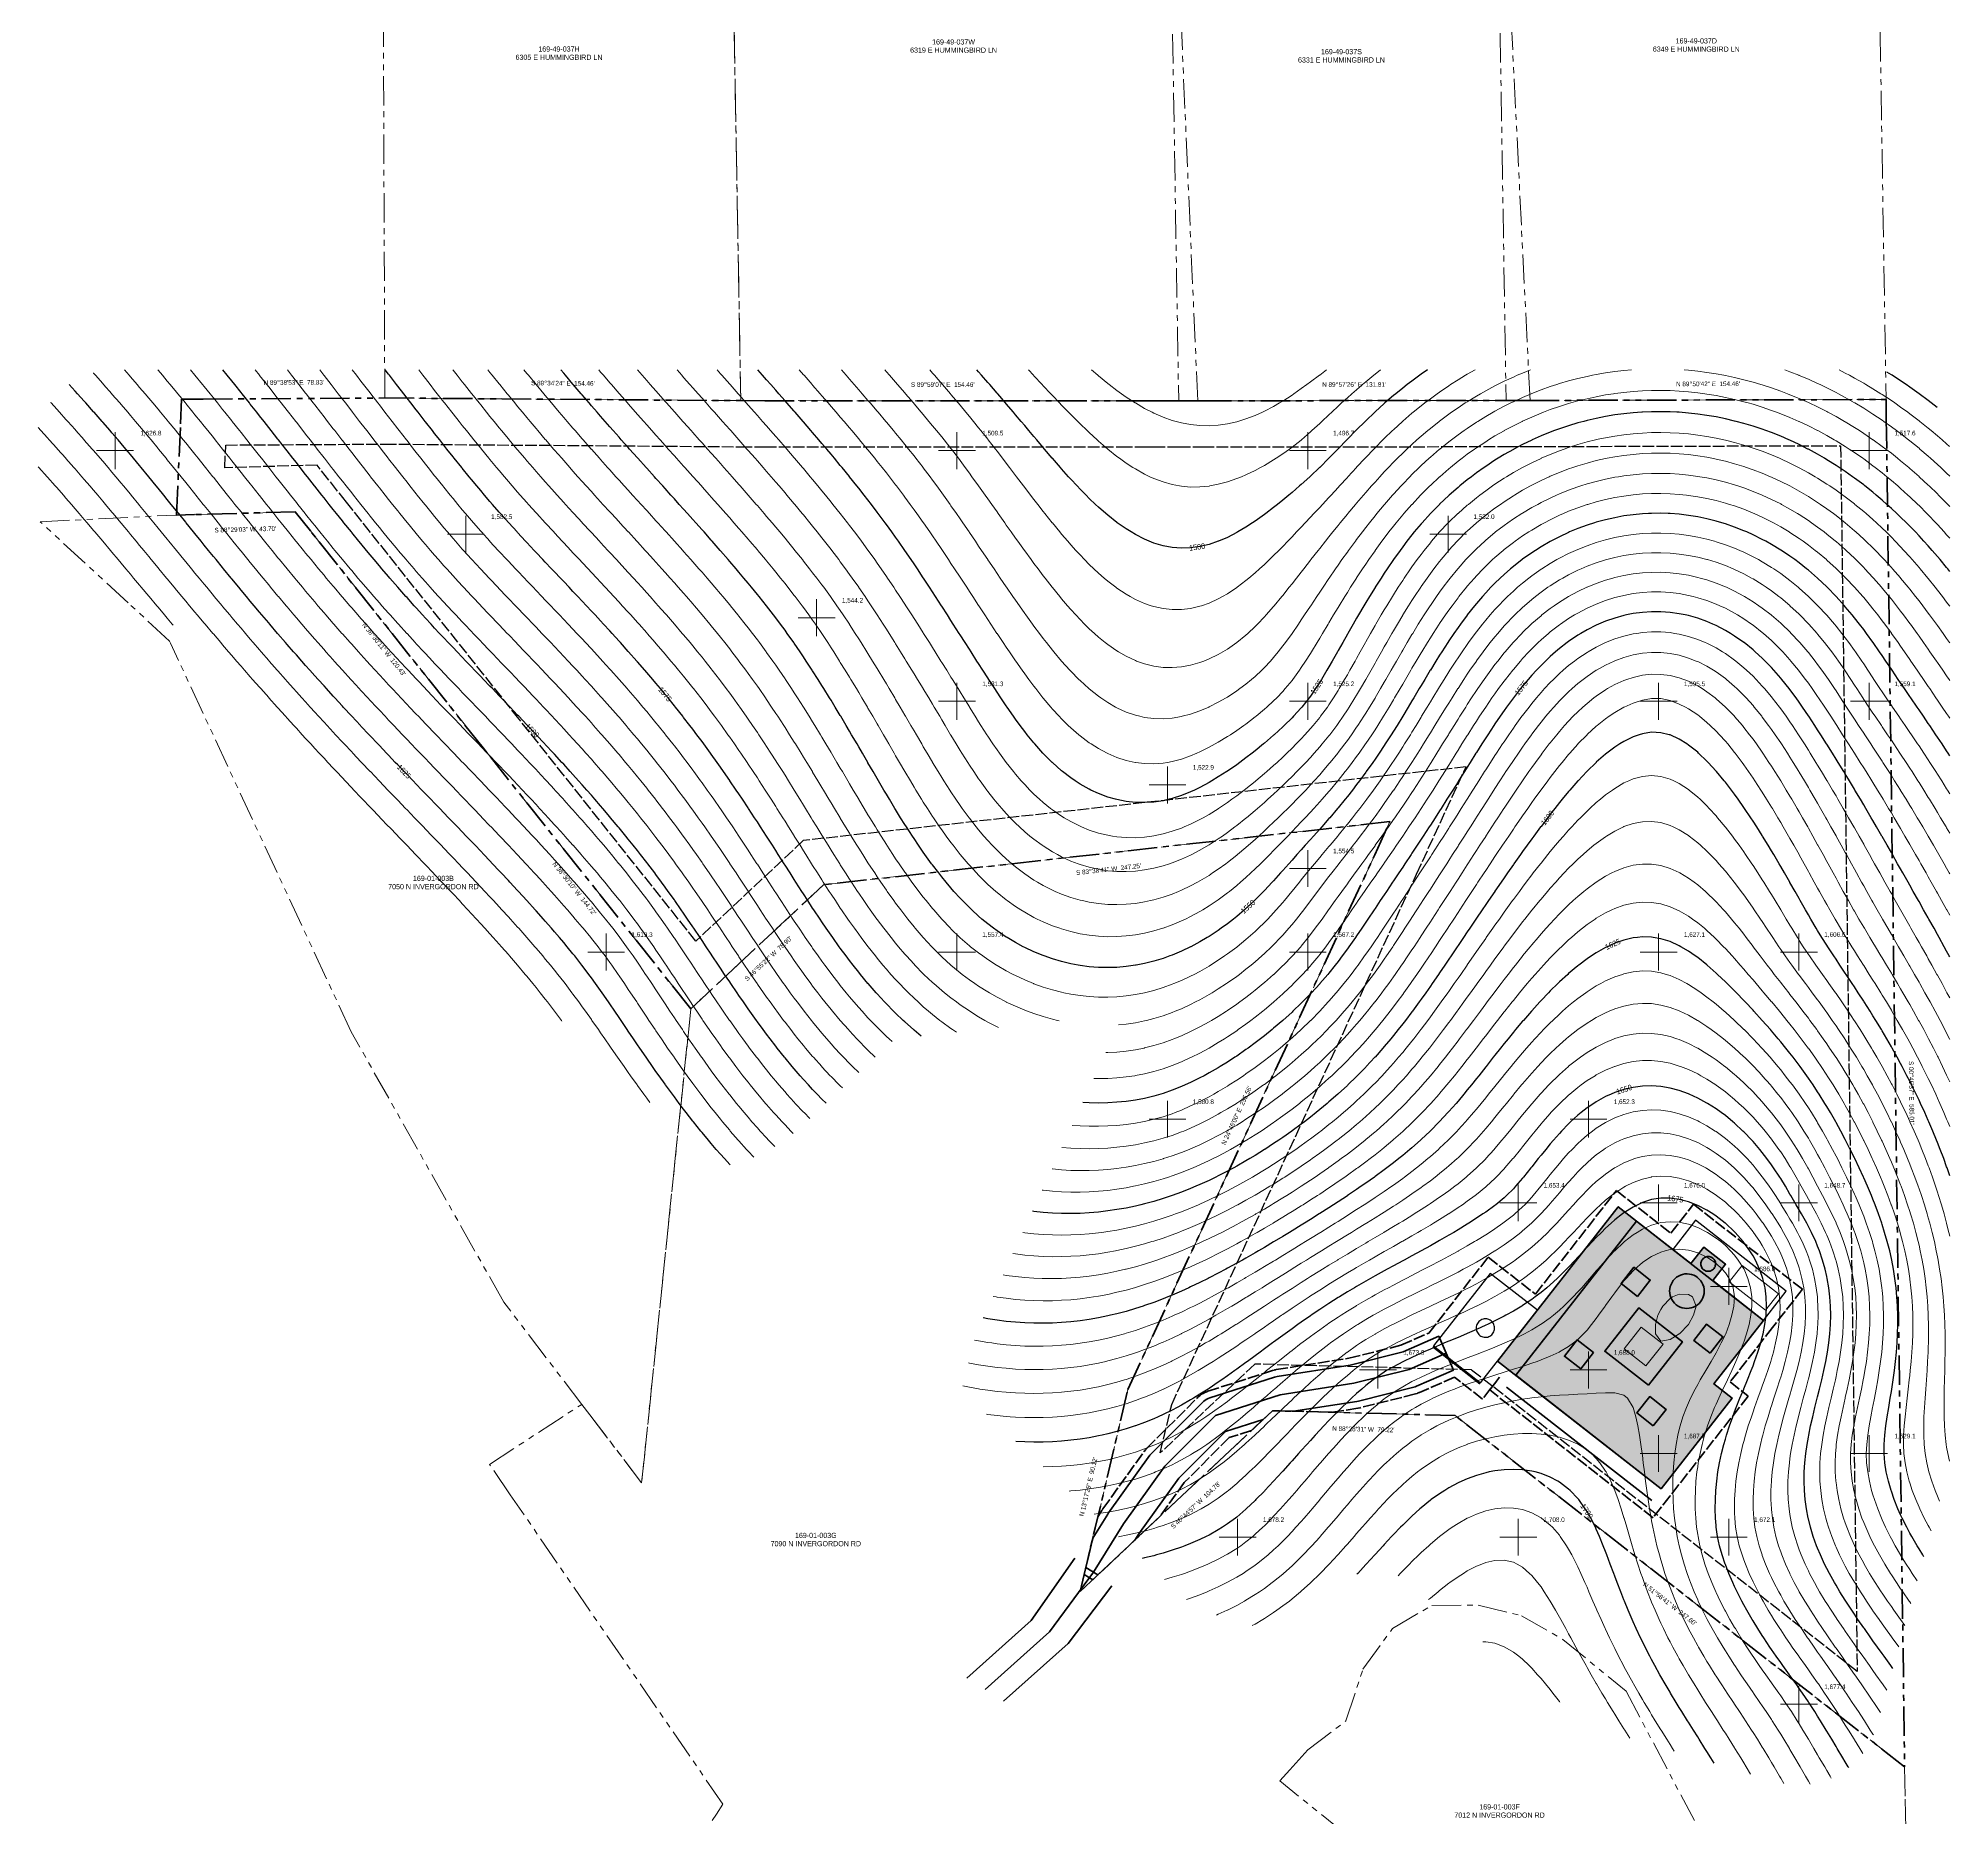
# Model space of a CAD drawing. Header units: inches. Extents: x -7686 to 9670, y -5337 to 8361.
# Drawn here: x -6610 to 3342, y -2768 to 6501 of the extents above; entities that cross this region are included whole.
import ezdxf
from ezdxf.enums import TextEntityAlignment as Align

# ---------------------------------------------------------------- set-up
doc = ezdxf.new("R2010")
doc.units = ezdxf.units.IN
doc.header["$LTSCALE"] = 48
doc.header["$MEASUREMENT"] = 0
doc.linetypes.add('DASHED', pattern=[1.524, 1.27, -0.254])
doc.linetypes.add('PHANTOM', pattern=[6.35, 3.175, -0.635, 0.635, -0.635, 0.635, -0.635])
for name, color, linetype, lineweight in [('A-GLAZ', 4, 'CONTINUOUS', 18), ('A-ROOF', 7, 'CONTINUOUS', 35), ('A-WALL', 7, 'CONTINUOUS', 50), ('A-WALL-RETN', 7, 'CONTINUOUS', 35), ('C-PROP', 1, 'PHANTOM', 50), ('C-PROP-ADJC', 8, 'PHANTOM', 18), ('C-PROP-SETB', 8, 'DASHED', 25), ('C-ROAD', 7, 'CONTINUOUS', 35), ('C-TOPO-MAJR', 8, 'CONTINUOUS', 25), ('C-TOPO-MINR', 8, 'CONTINUOUS', 9), ('C-TOPO-SPOT', 1, 'CONTINUOUS', 18), ('L-DIST', 1, 'DASHED', 35), ('L-SITE', 7, 'CONTINUOUS', 25)]:
    doc.layers.add(name, color=color, linetype=linetype, lineweight=lineweight)
doc.styles.add('JM', font='IBMPlexSansCondensed-Regular.ttf')

msp = doc.modelspace()

# ---------------------------------------------------------------- hatches: boundary and pattern name
at = {"layer": 'A-ROOF'}
h = msp.add_hatch(color=7, dxfattribs=at)
h.dxf.hatch_style = 1
h.paths.add_polyline_path([(1082.9, -462.9), (1839.2, -1054.2), (2208.8, -581.6), (2114.2, -507.6), (2372.9, -176.8), (2108.2, 30.2), (2174.8, 115.3), (2061.3, 204), (1994.8, 118.9), (1711.2, 340.6)])
h = msp.add_hatch(color=7, dxfattribs=at)
h.dxf.hatch_style = 1
h.paths.add_polyline_path([(1773.2, -515.2), (1950.6, -288.3), (1723.7, -110.9), (1546.3, -337.8)])
at = {"layer": 'A-WALL'}
h = msp.add_hatch(color=7, dxfattribs=at)
h.dxf.hatch_style = 1
h.paths.add_polyline_path([(988.4, -389), (1839.2, -1054.2), (2208.8, -581.6), (2114.2, -507.6), (2372.9, -176.8), (1616.7, 414.6)])

# ---------------------------------------------------------------- linework, layer by layer
at = {"layer": 'A-GLAZ'}
for points in [[(2383.6, -124.2), (2450.1, -39.1), (2261.1, 108.7), (2194.5, 23.7)], [(1760.8, -414.1), (1849.5, -300.7), (1736.1, -212), (1647.4, -325.4)]]:
    msp.add_lwpolyline(points, close=True, dxfattribs=at)
at = {"layer": 'A-ROOF'}
for points in [[(1082.9, -462.9), (1839.2, -1054.2), (2208.8, -581.6), (2114.2, -507.6), (2372.9, -176.8), (2108.2, 30.2), (2174.8, 115.3), (2061.3, 204), (1994.8, 118.9), (1711.2, 340.6)], [(1716.5, -51.9), (1783, 33.1), (1698, 99.7), (1631.4, 14.6)], [(2115, 93.4), (2117.9, 97.6), (2120.1, 102.1), (2121.8, 106.8), (2122.8, 111.7), (2123.2, 116.7), (2122.9, 121.7), (2122, 126.7), (2120.4, 131.5), (2118.2, 136), (2115.5, 140.2), (2112.2, 144), (2108.4, 147.3), (2104.3, 150.2), (2099.8, 152.4), (2095.1, 154.1), (2090.2, 155.1), (2085.1, 155.5), (2080.1, 155.2), (2075.2, 154.3), (2070.4, 152.7), (2065.9, 150.5), (2061.7, 147.8), (2057.9, 144.5), (2054.5, 140.7), (2051.7, 136.6), (2049.5, 132.1), (2047.8, 127.4), (2046.8, 122.4), (2046.4, 117.4), (2046.7, 112.4), (2047.6, 107.5), (2049.2, 102.7), (2051.4, 98.2), (2054.1, 94), (2057.4, 90.2), (2061.1, 86.8), (2065.3, 84), (2069.8, 81.7), (2074.5, 80.1), (2079.4, 79.1), (2084.4, 78.7), (2089.5, 79), (2094.4, 79.9), (2099.2, 81.5), (2103.7, 83.7), (2107.9, 86.4), (2111.7, 89.7)], [(2044.8, -80.2), (2051.4, -70.4), (2056.8, -59.9), (2060.6, -48.8), (2063, -37.3), (2063.9, -25.5), (2063.3, -13.8), (2061.1, -2.2), (2057.4, 9), (2052.3, 19.6), (2045.8, 29.4), (2038.1, 38.3), (2029.4, 46.2), (2019.6, 52.8), (2009.1, 58.1), (1998, 62), (1986.5, 64.4), (1974.7, 65.3), (1963, 64.6), (1951.4, 62.4), (1940.2, 58.7), (1929.6, 53.6), (1919.8, 47.2), (1910.9, 39.5), (1903, 30.7), (1896.4, 21), (1891.1, 10.5), (1887.2, -0.6), (1884.8, -12.2), (1883.9, -23.9), (1884.6, -35.7), (1886.8, -47.2), (1890.5, -58.4), (1895.6, -69), (1902, -78.9), (1909.7, -87.8), (1918.5, -95.6), (1928.2, -102.2), (1938.7, -107.6), (1949.8, -111.4), (1961.4, -113.8), (1973.1, -114.7), (1984.9, -114.1), (1996.4, -111.9), (2007.6, -108.2), (2018.2, -103.1), (2028.1, -96.6), (2037, -88.9)], [(1773.2, -515.2), (1950.6, -288.3), (1723.7, -110.9), (1546.3, -337.8)], [(2094.7, -347.6), (2161.2, -262.5), (2076.1, -196), (2009.6, -281.1)], [(1420.9, -430.1), (1487.4, -345), (1402.3, -278.5), (1335.8, -363.6)], [(1799, -725.7), (1865.5, -640.7), (1780.4, -574.1), (1713.9, -659.2)]]:
    msp.add_lwpolyline(points, close=True, dxfattribs=at)
at = {"layer": 'A-WALL'}
msp.add_lwpolyline([(988.4, -389), (1839.2, -1054.2), (2208.8, -581.6), (2114.2, -507.6), (2372.9, -176.8), (1616.7, 414.6)], close=True, dxfattribs=at)
at = {"layer": 'A-WALL-RETN'}
for p, q in [((650.2, -315), (896, -507.1)), ((1034.9, -524.3), (1791.1, -1115.7))]:
    msp.add_line(p, q, dxfattribs=at)
at = {"layer": 'C-PROP'}
msp.add_lwpolyline([(-4805.5, 4627.2), (-2952, 4613.4), (-2827.2, 4613.3), (-973.7, 4612.9), (-871.8, 4612.8), (-849, 4612.8), (-802.9, 4612.8), (-674, 4612.8), (-672.2, 4612.8), (-572.9, 4612.8), (-549.3, 4612.9), (1032.5, 4614), (1157.1, 4614.4), (3010.7, 4619.4), (3012.1, 4516.7), (3107.3, -2502.7), (766.6, -672.6), (-183.6, -647.3), (-1099.5, -1508.8), (-1185, -1589.3), (-936.4, -536.9), (348.3, 2247.8), (428, 2420.6), (-2520.7, 2092.2), (-3212.3, 1445.5), (-4293.4, 2804.6), (-5193.1, 3935.6), (-5271.4, 4034), (-5795.6, 4020.1), (-5889.8, 4017.6), (-5869.1, 4492.6), (-5863.5, 4621.5), (-5751.4, 4621.4)], close=True, dxfattribs=at)
at = {"layer": 'C-PROP-ADJC'}
for points in [[(1157.1, 4614.4), (972.3, 8355.2), (2950.5, 8360.6), (3010.7, 4619.4)], [(-2952, 4613.4), (-4805.5, 4627.2), (-4819.1, 8262.7), (-3018.6, 8350.6)], [(-672.2, 4612.8), (-2952, 4613.4), (-3018.6, 8350.6), (-734.1, 8350.6)], [(-572.9, 4612.8), (-732.5, 8247.9), (972.3, 8355.2), (1032.5, 4614)], [(-3217.9, 1391.4), (-3468.1, -1022.9), (-3738.3, -668.7), (-3779.9, -614.3), (-4186.1, -81.7), (-4980.2, 1326.1), (-5921, 3349.4), (-5926.4, 3361.1), (-6141.4, 3559.6), (-6599.8, 3982.6), (-5889.8, 4017.6), (-5795.6, 4020.1), (-5271.4, 4034), (-5193.1, 3935.6), (-4293.4, 2804.6), (-3212.3, 1445.5)], [(-936.4, -536.9), (-1185, -1589.3), (-1099.5, -1508.8), (-183.6, -647.3), (766.6, -672.6), (3107.3, -2502.7), (3111, -2670.5), (3126.1, -3344.5), (3170.3, -5312.6), (1408.7, -5316.5), (-1270.5, -5322.6), (-4654, -5336.1), (-4763.3, -5336.6), (-3079.2, -2749.6), (-3045.3, -2697.4), (-4152.2, -1085.1), (-4260.8, -926.9), (-3779.9, -614.3), (-3738.3, -668.7), (-3468.1, -1022.9), (-3217.9, 1391.4), (-3212.3, 1445.5), (-2520.7, 2092.2), (428, 2420.6), (348.3, 2247.8)], [(2146.8, -3486.4), (1431.9, -3810.2), (1077.4, -3481.4), (891.7, -3266), (189.3, -2846.2), (-145.7, -2575.6), (-94, -2518), (-0.2, -2413.7), (198.9, -2263.3), (286.9, -1994), (441.3, -1781.2), (646.5, -1661.4), (887.6, -1660.8), (1112.8, -1715.7), (1328.3, -1838.7), (1657.1, -2108.4), (2092.8, -2934.2), (2111, -2968.7)]]:
    msp.add_lwpolyline(points, close=True, dxfattribs=at)
at = {"layer": 'C-PROP-SETB'}
msp.add_lwpolyline([(-5638.8, 4264.3), (-5633.7, 4382.1), (-4805.7, 4387.2), (-2953, 4373.4), (-2827.3, 4373.3), (-973.8, 4372.9), (-871.9, 4372.8), (-849.1, 4372.8), (-802.9, 4372.8), (-674.1, 4372.8), (-672.2, 4372.8), (-572.8, 4372.8), (-549.1, 4372.9), (1032.9, 4374), (1157.8, 4374.4), (2773.9, 4378.8), (2860.5, -2005.1), (852.1, -434.8), (-276.1, -404.7), (-767.9, -867.4), (-708.4, -615.5), (566.2, 2147.2), (824.1, 2706.2), (-2626.5, 2321.9), (-3186.3, 1798.4), (-4105.6, 2954.1), (-5005.3, 4085), (-5158.1, 4277)], close=True, dxfattribs=at)
at = {"layer": 'C-ROAD'}
msp.add_lwpolyline([(-1037.9, -1179.9), (-821.9, -879.9), (-817.1, -873.8), (-811.9, -868.1), (-547.9, -604.1), (-541.1, -598), (-533.9, -592.5), (-526.1, -587.8), (-517.9, -583.8), (-509.4, -580.6), (-173.4, -472.6), (-166.2, -470.6), (-158.8, -469.2), (220.9, -409.8), (496.9, -340.8), (681.5, -260), (758.5, -436), (566.5, -520), (559, -522.9), (551.3, -525.1), (263.3, -597.1), (254.8, -598.8), (-74.5, -650.3), (-183.6, -647.4), (-232.3, -693.2), (-428.5, -756.3), (-670.6, -998.4), (-880.1, -1289.4), (-899.8, -1321.2), (-1092.6, -1502.5), (-1155.4, -1463.6), (-1119.4, -1311.2), (-1041.6, -1185.5)], close=True, dxfattribs=at)
for points in [[(-1116, -1488), (-960, -1236), (-744, -936), (-480, -672), (-144, -564), (240, -504), (528, -432), (720, -348)], [(-1212, -1416), (-1440, -1740), (-1776, -2040)], [(-1116, -1488), (-1344, -1800), (-1680, -2100)], [(-1020, -1560), (-1248, -1860), (-1584, -2160)]]:
    msp.add_lwpolyline(points, dxfattribs=at)
at = {"layer": 'C-TOPO-MAJR'}
for points in [[(-3007.1, 631.6), (-3009.8, 634.5), (-3037.6, 665.3), (-3057.8, 688.2), (-3079.7, 713.3), (-3105.8, 743.8), (-3120.5, 761.3), (-3153.8, 801.6), (-3160.1, 809.3), (-3198.6, 857.3), (-3201.8, 861.4), (-3236, 905.3), (-3249.8, 923.3), (-3272.6, 953.3), (-3297.8, 987.1), (-3308.3, 1001.3), (-3343.3, 1049.3), (-3345.8, 1052.7), (-3377.7, 1097.3), (-3393.8, 1120.1), (-3411.5, 1145.3), (-3441.8, 1188.9), (-3444.8, 1193.3), (-3477.8, 1241.3), (-3489.8, 1258.9), (-3510.5, 1289.3), (-3537.8, 1329.6), (-3543, 1337.3), (-3575.5, 1385.3), (-3585.8, 1400.6), (-3608.1, 1433.3), (-3633.8, 1471.2), (-3640.8, 1481.3), (-3673.9, 1529.3), (-3681.8, 1540.6), (-3707.9, 1577.3), (-3729.8, 1607.8), (-3742.7, 1625.3), (-3777.8, 1671.9), (-3778.9, 1673.3), (-3816.7, 1721.3), (-3825.8, 1732.6), (-3855.8, 1769.3), (-3873.8, 1790.8), (-3896.1, 1817.3), (-3921.8, 1847.2), (-3937.4, 1865.3), (-3969.8, 1902.3), (-3979.5, 1913.3), (-4017.8, 1956.3), (-4022.3, 1961.3), (-4065.7, 2009.3), (-4065.8, 2009.4), (-4109.6, 2057.3), (-4113.8, 2061.8), (-4154.1, 2105.3), (-4161.8, 2113.6), (-4198.9, 2153.3), (-4209.8, 2164.9), (-4244, 2201.3), (-4257.8, 2215.8), (-4289.5, 2249.3), (-4305.8, 2266.4), (-4335.2, 2297.3), (-4353.8, 2316.7), (-4381.2, 2345.3), (-4401.8, 2366.8), (-4427.2, 2393.3), (-4449.8, 2416.7), (-4473.4, 2441.3), (-4497.8, 2466.5), (-4519.7, 2489.3), (-4545.8, 2516.3), (-4566, 2537.3), (-4593.8, 2566.1), (-4612.3, 2585.3), (-4641.8, 2615.9), (-4658.5, 2633.3), (-4689.8, 2665.8), (-4704.7, 2681.3), (-4737.8, 2715.9), (-4750.6, 2729.3), (-4785.8, 2766.1), (-4796.4, 2777.3), (-4833.8, 2816.6), (-4842, 2825.3), (-4881.8, 2867.4), (-4887.3, 2873.3), (-4929.8, 2918.5), (-4932.4, 2921.3), (-4977.1, 2969.3), (-4977.8, 2970), (-5021.5, 3017.3), (-5025.8, 3021.9), (-5065.6, 3065.3), (-5073.8, 3074.3), (-5109.2, 3113.3), (-5121.8, 3127.2), (-5152.6, 3161.3), (-5169.8, 3180.5), (-5195.5, 3209.3), (-5217.8, 3234.4), (-5238, 3257.3), (-5265.8, 3288.9), (-5280.2, 3305.3), (-5313.8, 3343.9), (-5321.9, 3353.3), (-5361.8, 3399.5), (-5363.4, 3401.3), (-5404.4, 3449.3), (-5409.8, 3455.6), (-5445.2, 3497.3), (-5457.8, 3512.3), (-5485.6, 3545.3), (-5505.8, 3569.4), (-5525.8, 3593.3), (-5553.8, 3627), (-5565.6, 3641.3), (-5601.8, 3685.1), (-5605.3, 3689.3), (-5644.7, 3737.3), (-5649.8, 3743.5), (-5683.9, 3785.3), (-5697.8, 3802.3), (-5723, 3833.3), (-5745.8, 3861.3), (-5762, 3881.3), (-5793.8, 3920.6), (-5800.9, 3929.3), (-5839.7, 3977.3), (-5841.8, 3979.9), (-5878.4, 4025.3), (-5889.8, 4039.4), (-5917.2, 4073.3), (-5937.8, 4098.7), (-5956.1, 4121.3), (-5985.8, 4157.9), (-5995, 4169.3), (-6033.8, 4216.9), (-6034.1, 4217.3), (-6073.4, 4265.3), (-6081.8, 4275.4), (-6113.1, 4313.3), (-6129.8, 4333.4), (-6153.2, 4361.3), (-6177.8, 4390.5), (-6193.9, 4409.3), (-6225.8, 4446.4), (-6235.2, 4457.3), (-6273.8, 4501.5), (-6277.1, 4505.3), (-6319.4, 4553.3), (-6321.8, 4556), (-6362, 4601.3), (-6369.8, 4610), (-6405, 4649.3), (-6417.8, 4663.6), (-6448.2, 4697.3), (-6449.1, 4698.3)], [(-2507.9, 954.1), (-2529.8, 976), (-2554.4, 1001.3), (-2577.8, 1025.9), (-2599.5, 1049.3), (-2625.8, 1078.3), (-2642.6, 1097.3), (-2673.8, 1133.3), (-2684, 1145.3), (-2721.8, 1190.8), (-2723.9, 1193.3), (-2762.3, 1241.3), (-2769.8, 1250.9), (-2799.5, 1289.3), (-2817.8, 1313.5), (-2835.6, 1337.3), (-2865.8, 1378.5), (-2870.8, 1385.3), (-2905.1, 1433.3), (-2913.8, 1445.7), (-2938.7, 1481.3), (-2961.8, 1514.8), (-2971.7, 1529.3), (-3004.3, 1577.3), (-3009.8, 1585.5), (-3036.5, 1625.3), (-3057.8, 1657.3), (-3068.4, 1673.3), (-3100.3, 1721.3), (-3105.8, 1729.6), (-3132.1, 1769.3), (-3153.8, 1801.9), (-3164.1, 1817.3), (-3196.3, 1865.3), (-3201.8, 1873.5), (-3228.9, 1913.3), (-3249.8, 1943.8), (-3261.9, 1961.3), (-3295.5, 2009.3), (-3297.8, 2012.6), (-3329.7, 2057.3), (-3345.8, 2079.5), (-3364.7, 2105.3), (-3393.8, 2144.6), (-3400.3, 2153.3), (-3436.7, 2201.3), (-3441.8, 2207.9), (-3473.9, 2249.3), (-3489.8, 2269.6), (-3511.8, 2297.3), (-3537.8, 2329.7), (-3550.4, 2345.3), (-3585.8, 2388.5), (-3589.8, 2393.3), (-3629.8, 2441.3), (-3633.8, 2446.1), (-3670.5, 2489.3), (-3681.8, 2502.5), (-3711.9, 2537.3), (-3729.8, 2558), (-3753.8, 2585.3), (-3777.8, 2612.5), (-3796.4, 2633.3), (-3825.8, 2666.2), (-3839.5, 2681.3), (-3873.8, 2719.2), (-3883.1, 2729.3), (-3921.8, 2771.5), (-3927.2, 2777.3), (-3969.8, 2823.2), (-3971.7, 2825.3), (-4016.7, 2873.3), (-4017.8, 2874.5), (-4062, 2921.3), (-4065.8, 2925.3), (-4107.5, 2969.3), (-4113.8, 2975.9), (-4153.4, 3017.3), (-4161.8, 3026.1), (-4199.3, 3065.3), (-4209.8, 3076.2), (-4245.4, 3113.3), (-4257.8, 3126.2), (-4291.5, 3161.3), (-4305.8, 3176.2), (-4337.6, 3209.3), (-4353.8, 3226.2), (-4383.5, 3257.3), (-4401.8, 3276.5), (-4429.2, 3305.3), (-4449.8, 3327), (-4474.7, 3353.3), (-4497.8, 3377.9), (-4519.8, 3401.3), (-4545.8, 3429.2), (-4564.4, 3449.3), (-4593.8, 3481.2), (-4608.5, 3497.3), (-4641.8, 3533.8), (-4652.1, 3545.3), (-4689.8, 3587.3), (-4695.1, 3593.3), (-4737.4, 3641.3), (-4737.8, 3641.7), (-4779.1, 3689.3), (-4785.8, 3697), (-4820.2, 3737.3), (-4833.8, 3753.3), (-4860.8, 3785.3), (-4881.8, 3810.5), (-4900.8, 3833.3), (-4929.8, 3868.5), (-4940.3, 3881.3), (-4977.8, 3927.2), (-4979.5, 3929.3), (-5018.2, 3977.3), (-5025.8, 3986.7), (-5056.7, 4025.3), (-5073.8, 4046.7), (-5094.9, 4073.3), (-5121.8, 4107.2), (-5133, 4121.3), (-5169.8, 4168), (-5170.8, 4169.3), (-5208.5, 4217.3), (-5217.8, 4229.1), (-5246.2, 4265.3), (-5265.8, 4290.4), (-5283.8, 4313.3), (-5313.8, 4351.7), (-5321.3, 4361.3), (-5358.9, 4409.3), (-5361.8, 4412.9), (-5396.6, 4457.3), (-5409.8, 4474.1), (-5434.3, 4505.3), (-5457.8, 4535.1), (-5472.2, 4553.3), (-5505.8, 4595.8), (-5510.2, 4601.3), (-5548.4, 4649.3), (-5553.8, 4656.1), (-5586.8, 4697.3), (-5601.8, 4716), (-5625.4, 4745.3), (-5648, 4773.3)], [(-2012.2, 1303.6), (-2049.8, 1334.7), (-2052.7, 1337.3), (-2097.8, 1377.4), (-2106.3, 1385.3), (-2145.8, 1423), (-2156.2, 1433.3), (-2193.8, 1471.6), (-2203, 1481.3), (-2241.8, 1523.3), (-2247.2, 1529.3), (-2289, 1577.3), (-2289.8, 1578.2), (-2328.8, 1625.3), (-2337.8, 1636.5), (-2366.9, 1673.3), (-2385.8, 1697.8), (-2403.6, 1721.3), (-2433.8, 1762.1), (-2439, 1769.3), (-2473.4, 1817.3), (-2481.8, 1829.2), (-2506.8, 1865.3), (-2529.8, 1898.9), (-2539.5, 1913.3), (-2571.6, 1961.3), (-2577.8, 1970.7), (-2603.1, 2009.3), (-2625.8, 2044.1), (-2634.3, 2057.3), (-2665.2, 2105.3), (-2673.8, 2118.8), (-2695.8, 2153.3), (-2721.8, 2194.1), (-2726.4, 2201.3), (-2756.9, 2249.3), (-2769.8, 2269.6), (-2787.4, 2297.3), (-2817.8, 2344.8), (-2818.1, 2345.3), (-2849, 2393.3), (-2865.8, 2419.3), (-2880.1, 2441.3), (-2911.5, 2489.3), (-2913.8, 2492.8), (-2943.3, 2537.3), (-2961.8, 2565), (-2975.5, 2585.3), (-3008.2, 2633.3), (-3009.8, 2635.6), (-3041.4, 2681.3), (-3057.8, 2704.7), (-3075.2, 2729.3), (-3105.8, 2772), (-3109.6, 2777.3), (-3144.7, 2825.3), (-3153.8, 2837.6), (-3180.5, 2873.3), (-3201.8, 2901.5), (-3216.9, 2921.3), (-3249.8, 2963.7), (-3254.2, 2969.3), (-3292.1, 3017.3), (-3297.8, 3024.4), (-3330.9, 3065.3), (-3345.8, 3083.5), (-3370.4, 3113.3), (-3393.8, 3141.3), (-3410.7, 3161.3), (-3441.8, 3197.8), (-3451.7, 3209.3), (-3489.8, 3253.2), (-3493.4, 3257.3), (-3535.8, 3305.3), (-3537.8, 3307.6), (-3578.8, 3353.3), (-3585.8, 3361.1), (-3622.3, 3401.3), (-3633.8, 3413.9), (-3666.3, 3449.3), (-3681.8, 3466), (-3710.8, 3497.3), (-3729.8, 3517.7), (-3755.6, 3545.3), (-3777.8, 3568.9), (-3800.7, 3593.3), (-3825.8, 3619.9), (-3846.1, 3641.3), (-3873.8, 3670.6), (-3891.5, 3689.3), (-3921.8, 3721.4), (-3936.9, 3737.3), (-3969.8, 3772.1), (-3982.2, 3785.3), (-4017.8, 3823.1), (-4027.4, 3833.3), (-4065.8, 3874.5), (-4072.2, 3881.3), (-4113.8, 3926.4), (-4116.5, 3929.3), (-4160.2, 3977.3), (-4161.8, 3979.1), (-4203, 4025.3), (-4209.8, 4033), (-4245, 4073.3), (-4257.8, 4088.2), (-4286, 4121.3), (-4305.8, 4144.8), (-4326.3, 4169.3), (-4353.8, 4202.6), (-4365.9, 4217.3), (-4401.8, 4261.4), (-4404.9, 4265.3), (-4443.5, 4313.3), (-4449.8, 4321.1), (-4481.8, 4361.3), (-4497.8, 4381.5), (-4519.7, 4409.3), (-4545.8, 4442.4), (-4557.5, 4457.3), (-4593.8, 4503.6), (-4595.1, 4505.3), (-4632.5, 4553.3), (-4641.8, 4565.2), (-4669.8, 4601.3), (-4689.8, 4627), (-4707.1, 4649.3), (-4737.8, 4688.9), (-4744.3, 4697.3), (-4781.5, 4745.3), (-4785.8, 4750.8), (-4803.2, 4773.3)], [(3342.4, 2764.1), (3333.8, 2777.3), (3326.2, 2788.8), (3302.2, 2825.3), (3278.2, 2861.3), (3270.2, 2873.3), (3237.8, 2921.3), (3230.2, 2932.5), (3205.1, 2969.3), (3182.2, 3002.8), (3172.3, 3017.3), (3139.3, 3065.3), (3134.2, 3072.8), (3106.6, 3113.3), (3086.2, 3143.4), (3074.2, 3161.3), (3041.9, 3209.3), (3038.2, 3214.7), (3009.7, 3257.3), (2990.2, 3285.8), (2977, 3305.3), (2943.4, 3353.3), (2942.2, 3355), (2908.7, 3401.3), (2894.2, 3420.7), (2872.5, 3449.3), (2846.2, 3482.5), (2834.3, 3497.3), (2798.2, 3540.1), (2793.7, 3545.3), (2750.4, 3593.3), (2750.2, 3593.5), (2703.7, 3641.3), (2702.2, 3642.8), (2654.2, 3688.2), (2653, 3689.3), (2606.2, 3730), (2597.3, 3737.3), (2558.2, 3768.3), (2535.4, 3785.3), (2510.2, 3803.4), (2465.6, 3833.3), (2462.2, 3835.5), (2414.2, 3864.6), (2384.2, 3881.3), (2366.2, 3891), (2318.2, 3914.8), (2285.8, 3929.3), (2270.2, 3936.1), (2222.2, 3955), (2174.2, 3971.5), (2154.8, 3977.3), (2126.2, 3985.8), (2078.2, 3997.8), (2030.2, 4007.8), (1982.2, 4015.6), (1934.2, 4021.3), (1886.2, 4024.9), (1875.8, 4025.3), (1838.2, 4026.6), (1790.2, 4026.1), (1773.6, 4025.3), (1742.2, 4023.7), (1694.2, 4019.2), (1646.2, 4012.6), (1598.2, 4003.9), (1550.2, 3993.1), (1502.2, 3980.1), (1493.3, 3977.3), (1454.2, 3964.9), (1406.2, 3947.3), (1362.8, 3929.3), (1358.2, 3927.4), (1310.2, 3904.9), (1264.9, 3881.3), (1262.2, 3879.9), (1214.2, 3852), (1184.7, 3833.3), (1166.2, 3821.2), (1118.2, 3787.2), (1115.7, 3785.3), (1070.2, 3749.6), (1055.6, 3737.3), (1022.2, 3708.2), (1001.9, 3689.3), (974.2, 3662.5), (953.5, 3641.3), (926.2, 3612.3), (909.3, 3593.3), (878.2, 3557.1), (868.5, 3545.3), (830.5, 3497.3), (830.2, 3496.9), (794.9, 3449.3), (782.2, 3431.7), (761, 3401.3), (734.2, 3361.7), (728.6, 3353.3), (697.5, 3305.3), (686.2, 3287.5), (667.3, 3257.3), (638.2, 3209.9), (637.8, 3209.3), (608.9, 3161.3), (590.2, 3130.1), (580.2, 3113.3), (551.7, 3065.3), (542.2, 3049.4), (523, 3017.3), (494.2, 2969.4), (494.1, 2969.3), (464.7, 2921.3), (446.2, 2891.7), (434.6, 2873.3), (403.7, 2825.3), (398.2, 2816.9), (371.7, 2777.3), (350.2, 2745.7), (338.8, 2729.3), (304.6, 2681.3), (302.2, 2677.9), (269.1, 2633.3), (254.2, 2613.5), (232.3, 2585.3), (206.2, 2552), (194.3, 2537.3), (158.2, 2493), (155.1, 2489.3), (114.6, 2441.3), (110.2, 2436.2), (72.8, 2393.3), (62.2, 2381.1), (30.2, 2345.3), (14.2, 2327.2), (-13, 2297.3), (-33.8, 2274), (-56.2, 2249.3), (-81.8, 2220.3), (-99, 2201.3), (-129.8, 2166.1), (-141.5, 2153.3), (-177.8, 2112.7), (-184.7, 2105.3), (-225.8, 2061.4), (-229.8, 2057.3), (-273.8, 2013.1), (-277.8, 2009.3), (-321.8, 1968.2), (-329.8, 1961.3), (-369.8, 1926.9), (-386.9, 1913.3), (-417.8, 1889.1), (-450.7, 1865.3), (-465.8, 1854.5), (-513.8, 1823), (-523.3, 1817.3), (-561.8, 1794.5), (-609, 1769.3), (-609.8, 1768.9), (-657.8, 1746.1), (-705.8, 1726), (-718.7, 1721.3), (-753.8, 1708.6), (-801.8, 1694), (-849.8, 1681.9), (-893.7, 1673.3), (-897.8, 1672.5), (-945.8, 1665.8), (-993.8, 1661.7), (-1041.8, 1660.3), (-1089.8, 1661.4), (-1137.8, 1665.1), (-1185.8, 1671.4), (-1196.1, 1673.3), (-1233.8, 1680.4), (-1281.8, 1692), (-1329.8, 1706.2), (-1373, 1721.3), (-1377.8, 1723), (-1425.8, 1742.8), (-1473.8, 1765.4), (-1481.4, 1769.3), (-1521.8, 1791.1), (-1565.8, 1817.3), (-1569.8, 1819.7), (-1617.8, 1852.1), (-1635.8, 1865.3), (-1665.8, 1888.1), (-1696.4, 1913.3), (-1713.8, 1928.2), (-1749.8, 1961.3), (-1761.8, 1972.7), (-1798, 2009.3), (-1809.8, 2021.6), (-1842.1, 2057.3), (-1857.8, 2075.1), (-1883.2, 2105.3), (-1905.8, 2133), (-1921.7, 2153.3), (-1953.8, 2195.2), (-1958.3, 2201.3), (-1993, 2249.3), (-2001.8, 2261.8), (-2026.2, 2297.3), (-2049.8, 2332.2), (-2058.4, 2345.3), (-2089.5, 2393.3), (-2097.8, 2406.3), (-2119.7, 2441.3), (-2145.8, 2483.5), (-2149.3, 2489.3), (-2178.2, 2537.3), (-2193.8, 2563.3), (-2206.8, 2585.3), (-2235.1, 2633.3), (-2241.8, 2644.8), (-2263.1, 2681.3), (-2289.8, 2727.1), (-2291, 2729.3), (-2318.9, 2777.3), (-2337.8, 2809.7), (-2346.8, 2825.3), (-2374.9, 2873.3), (-2385.8, 2891.8), (-2403.1, 2921.3), (-2431.6, 2969.3), (-2433.8, 2972.9), (-2460.4, 3017.3), (-2481.8, 3052.6), (-2489.5, 3065.3), (-2519, 3113.3), (-2529.8, 3130.6), (-2549, 3161.3), (-2577.8, 3206.5), (-2579.6, 3209.3), (-2610.8, 3257.3), (-2625.8, 3279.9), (-2642.8, 3305.3), (-2673.8, 3350.4), (-2675.8, 3353.3), (-2709.9, 3401.3), (-2721.8, 3417.7), (-2745.1, 3449.3), (-2769.8, 3482), (-2781.5, 3497.3), (-2817.8, 3543.9), (-2818.8, 3545.3), (-2857.1, 3593.3), (-2865.8, 3604), (-2896.2, 3641.3), (-2913.8, 3662.6), (-2936, 3689.3), (-2961.8, 3719.9), (-2976.5, 3737.3), (-3009.8, 3776.3), (-3017.5, 3785.3), (-3057.8, 3831.8), (-3059.1, 3833.3), (-3101, 3881.3), (-3105.8, 3886.7), (-3143.4, 3929.3), (-3153.8, 3941), (-3186.1, 3977.3), (-3201.8, 3994.9), (-3229, 4025.3), (-3249.8, 4048.4), (-3272.2, 4073.3), (-3297.8, 4101.8), (-3315.4, 4121.3), (-3345.8, 4155), (-3358.7, 4169.3), (-3393.8, 4208.2), (-3402, 4217.3), (-3441.8, 4261.4), (-3445.3, 4265.3), (-3488.4, 4313.3), (-3489.8, 4314.9), (-3531.3, 4361.3), (-3537.8, 4368.6), (-3574, 4409.3), (-3585.8, 4422.6), (-3616.5, 4457.3), (-3633.8, 4477), (-3658.6, 4505.3), (-3681.8, 4531.8), (-3700.5, 4553.3), (-3729.8, 4587.1), (-3742, 4601.3), (-3777.8, 4642.9), (-3783.2, 4649.3), (-3824.1, 4697.3), (-3825.8, 4699.3), (-3864.7, 4745.3), (-3873.8, 4756.1), (-3888.2, 4773.3)], [(3342.4, 3724), (3331.7, 3737.3), (3326.2, 3744), (3292, 3785.3), (3278.2, 3801.5), (3250.8, 3833.3), (3230.2, 3856.6), (3208, 3881.3), (3182.2, 3909.2), (3163.4, 3929.3), (3134.2, 3959.4), (3116.6, 3977.3), (3086.2, 4007.2), (3067.3, 4025.3), (3038.2, 4052.5), (3015.2, 4073.3), (2990.2, 4095.4), (2959.9, 4121.3), (2942.2, 4136), (2900.6, 4169.3), (2894.2, 4174.3), (2846.2, 4210.4), (2836.6, 4217.3), (2798.2, 4244.3), (2766.8, 4265.3), (2750.2, 4276.2), (2702.2, 4306), (2689.9, 4313.3), (2654.2, 4334), (2606.2, 4360.1), (2603.8, 4361.3), (2558.2, 4384.3), (2510.2, 4406.8), (2504.6, 4409.3), (2462.2, 4427.6), (2414.2, 4446.8), (2385.5, 4457.3), (2366.2, 4464.3), (2318.2, 4480.2), (2270.2, 4494.5), (2229.8, 4505.3), (2222.2, 4507.3), (2174.2, 4518.6), (2126.2, 4528.4), (2078.2, 4536.6), (2030.2, 4543.4), (1982.2, 4548.8), (1934.2, 4552.6), (1921, 4553.3), (1886.2, 4555.1), (1838.2, 4556), (1790.2, 4555.5), (1742.2, 4553.5), (1739.2, 4553.3), (1694.2, 4550.1), (1646.2, 4545.1), (1598.2, 4538.7), (1550.2, 4530.7), (1502.2, 4521.2), (1454.2, 4510), (1436.4, 4505.3), (1406.2, 4497.3), (1358.2, 4482.9), (1310.2, 4466.9), (1284.3, 4457.3), (1262.2, 4449.1), (1214.2, 4429.5), (1168.9, 4409.3), (1166.2, 4408.1), (1118.2, 4384.9), (1073.5, 4361.3), (1070.2, 4359.6), (1022.2, 4332.3), (991.1, 4313.3), (974.2, 4302.9), (926.2, 4271.2), (917.7, 4265.3), (878.2, 4237.3), (851.7, 4217.3), (830.2, 4200.8), (791.4, 4169.3), (782.2, 4161.7), (736.1, 4121.3), (734.2, 4119.6), (686.2, 4074.4), (685.1, 4073.3), (638.2, 4025.4), (638.2, 4025.3), (594.8, 3977.3), (590.2, 3972), (554.4, 3929.3), (542.2, 3914.1), (516.5, 3881.3), (494.2, 3851.8), (480.5, 3833.3), (446.2, 3785.3), (446.2, 3785.3), (413.2, 3737.3), (398.2, 3714.7), (381.4, 3689.3), (350.9, 3641.3), (350.2, 3640.2), (321, 3593.3), (302.2, 3561.9), (292.1, 3545.3), (263.9, 3497.3), (254.2, 3480.5), (236.1, 3449.3), (208.9, 3401.3), (206.2, 3396.5), (181.6, 3353.3), (158.2, 3311.5), (154.6, 3305.3), (127.1, 3257.3), (110.2, 3227.7), (99.3, 3209.3), (70.6, 3161.3), (62.2, 3147.6), (40, 3113.3), (14.2, 3074.7), (7.3, 3065.3), (-30.9, 3017.3), (-33.8, 3013.9), (-75, 2969.3), (-81.8, 2962.1), (-123.1, 2921.3), (-129.8, 2914.8), (-174.9, 2873.3), (-177.8, 2870.6), (-225.8, 2829.1), (-230.5, 2825.3), (-273.8, 2789.9), (-290.1, 2777.3), (-321.8, 2752.7), (-353.7, 2729.3), (-369.8, 2717.4), (-417.8, 2684.2), (-422.3, 2681.3), (-465.8, 2653.3), (-499.3, 2633.3), (-513.8, 2624.7), (-561.8, 2598.8), (-590, 2585.3), (-609.8, 2575.9), (-657.8, 2556.5), (-705.8, 2540.8), (-720.9, 2537.3), (-753.8, 2529.7), (-801.8, 2522.7), (-849.8, 2519.9), (-897.8, 2521), (-945.8, 2526.2), (-993.8, 2535.3), (-1001.1, 2537.3), (-1041.8, 2548.9), (-1089.8, 2566.8), (-1130.1, 2585.3), (-1137.8, 2589), (-1185.8, 2616.2), (-1211.9, 2633.3), (-1233.8, 2648.3), (-1276.6, 2681.3), (-1281.8, 2685.5), (-1329.8, 2728.1), (-1331, 2729.3), (-1377.8, 2776.4), (-1378.6, 2777.3), (-1421.5, 2825.3), (-1425.8, 2830.3), (-1460.8, 2873.3), (-1473.8, 2889.7), (-1497.6, 2921.3), (-1521.8, 2954.2), (-1532.4, 2969.3), (-1565.8, 3017.3), (-1569.8, 3023), (-1597.9, 3065.3), (-1617.8, 3095.1), (-1629.5, 3113.3), (-1660.8, 3161.3), (-1665.8, 3169), (-1691.7, 3209.3), (-1713.8, 3243.5), (-1722.6, 3257.3), (-1753.4, 3305.3), (-1761.8, 3318.3), (-1784.1, 3353.3), (-1809.8, 3393.4), (-1814.8, 3401.3), (-1845.5, 3449.3), (-1857.8, 3468.5), (-1876.2, 3497.3), (-1905.8, 3543.3), (-1907.1, 3545.3), (-1938, 3593.3), (-1953.8, 3617.6), (-1969.2, 3641.3), (-2000.8, 3689.3), (-2001.8, 3690.8), (-2032.6, 3737.3), (-2049.8, 3762.8), (-2065, 3785.3), (-2097.8, 3833.1), (-2097.9, 3833.3), (-2131.4, 3881.3), (-2145.8, 3901.6), (-2165.5, 3929.3), (-2193.8, 3968.3), (-2200.4, 3977.3), (-2236, 4025.3), (-2241.8, 4033.1), (-2272.3, 4073.3), (-2289.8, 4096.1), (-2309.3, 4121.3), (-2337.8, 4157.5), (-2347.1, 4169.3), (-2385.6, 4217.3), (-2385.8, 4217.5), (-2424.8, 4265.3), (-2433.8, 4276.3), (-2464.5, 4313.3), (-2481.8, 4334), (-2504.7, 4361.3), (-2529.8, 4390.9), (-2545.4, 4409.3), (-2577.8, 4447.1), (-2586.5, 4457.3), (-2625.8, 4502.8), (-2628, 4505.3), (-2669.7, 4553.3), (-2673.8, 4558), (-2711.7, 4601.3), (-2721.8, 4612.8), (-2753.8, 4649.3), (-2769.8, 4667.5), (-2796.1, 4697.3), (-2817.8, 4721.9), (-2838.4, 4745.3), (-2863.2, 4773.3)], [(623.1, 4773.3), (590.2, 4750.7), (582.7, 4745.3), (542.2, 4715.7), (518.2, 4697.3), (494.2, 4678.6), (458.1, 4649.3), (446.2, 4639.4), (401.9, 4601.3), (398.2, 4598), (350.2, 4554.6), (348.8, 4553.3), (302.2, 4509.1), (298.3, 4505.3), (254.2, 4461.7), (249.8, 4457.3), (206.2, 4412.8), (202.8, 4409.3), (158.2, 4363.1), (156.5, 4361.3), (110.2, 4313.6), (109.9, 4313.3), (62.2, 4265.8), (61.6, 4265.3), (14.2, 4220.4), (10.7, 4217.3), (-33.8, 4177.1), (-42.9, 4169.3), (-81.8, 4135.3), (-98.9, 4121.3), (-129.8, 4095.2), (-157.5, 4073.3), (-177.8, 4056.7), (-219.2, 4025.3), (-225.8, 4020.1), (-273.8, 3985.9), (-287.3, 3977.3), (-321.8, 3954.4), (-364.5, 3929.3), (-369.8, 3926.1), (-417.8, 3901.4), (-464.6, 3881.3), (-465.8, 3880.8), (-513.8, 3864.5), (-561.8, 3853), (-609.8, 3846.4), (-657.8, 3844.9), (-705.8, 3848.7), (-753.8, 3857.6), (-801.8, 3871.9), (-825.3, 3881.3), (-849.8, 3891.2), (-897.8, 3915.7), (-920.3, 3929.3), (-945.8, 3944.9), (-991.8, 3977.3), (-993.8, 3978.7), (-1041.8, 4016.9), (-1051.4, 4025.3), (-1089.8, 4058.9), (-1104.9, 4073.3), (-1137.8, 4104.5), (-1154.3, 4121.3), (-1185.8, 4153.2), (-1200.8, 4169.3), (-1233.8, 4204.5), (-1245.2, 4217.3), (-1281.8, 4257.9), (-1288.2, 4265.3), (-1329.8, 4313), (-1330.1, 4313.3), (-1371, 4361.3), (-1377.8, 4369.2), (-1411.4, 4409.3), (-1425.8, 4426.1), (-1451.8, 4457.3), (-1473.8, 4483.2), (-1492.1, 4505.3), (-1521.8, 4540.3), (-1532.7, 4553.3), (-1569.8, 4596.9), (-1573.5, 4601.3), (-1614.6, 4649.3), (-1617.8, 4652.9), (-1656.1, 4697.3), (-1665.8, 4708.3), (-1698, 4745.3), (-1713.8, 4763.2), (-1722.7, 4773.3)], [(3277.4, 4576.9), (3246.3, 4601.3), (3230.2, 4613.7), (3182.5, 4649.3), (3182.2, 4649.5), (3134.2, 4683.8), (3114.7, 4697.3), (3086.2, 4716.6), (3042.4, 4745.3), (3038.2, 4748), (3014.7, 4762.6)], [(3342.4, 1716.9), (3340, 1721.3), (3326.2, 1746.4), (3313.6, 1769.3), (3287, 1817.3), (3278.2, 1833.1), (3260.3, 1865.3), (3233.4, 1913.3), (3230.2, 1918.9), (3206.4, 1961.3), (3182.2, 2004.3), (3179.4, 2009.3), (3152.4, 2057.3), (3134.2, 2089.5), (3125.3, 2105.3), (3098.2, 2153.3), (3086.2, 2174.6), (3071.1, 2201.3), (3044, 2249.3), (3038.2, 2259.4), (3016.7, 2297.3), (2990.2, 2343.7), (2989.3, 2345.3), (2961.7, 2393.3), (2942.2, 2427), (2934, 2441.3), (2905.9, 2489.3), (2894.2, 2509), (2877.6, 2537.3), (2848.9, 2585.3), (2846.2, 2589.8), (2820, 2633.3), (2798.2, 2668.9), (2790.7, 2681.3), (2761.1, 2729.3), (2750.2, 2746.8), (2731.3, 2777.3), (2702.2, 2823.6), (2701.2, 2825.3), (2670.7, 2873.3), (2654.2, 2898.9), (2639.8, 2921.3), (2608.3, 2969.3), (2606.2, 2972.4), (2575.7, 3017.3), (2558.2, 3042.4), (2541.9, 3065.3), (2510.2, 3108.1), (2506.2, 3113.3), (2468.1, 3161.3), (2462.2, 3168.4), (2426.6, 3209.3), (2414.2, 3222.9), (2381, 3257.3), (2366.2, 3271.9), (2329.8, 3305.3), (2318.2, 3315.4), (2271.1, 3353.3), (2270.2, 3353.9), (2222.2, 3387.5), (2200, 3401.3), (2174.2, 3416.7), (2126.2, 3441.7), (2109.1, 3449.3), (2078.2, 3462.6), (2030.2, 3479.8), (1982.2, 3493.5), (1964.4, 3497.3), (1934.2, 3503.6), (1886.2, 3510.3), (1838.2, 3513.7), (1790.2, 3513.8), (1742.2, 3510.7), (1694.2, 3504.2), (1660.1, 3497.3), (1646.2, 3494.4), (1598.2, 3481.1), (1550.2, 3464.4), (1514.3, 3449.3), (1502.2, 3444), (1454.2, 3419.8), (1422.4, 3401.3), (1406.2, 3391.6), (1358.2, 3359.2), (1350.3, 3353.3), (1310.2, 3322.3), (1290.2, 3305.3), (1262.2, 3280.7), (1237.5, 3257.3), (1214.2, 3234.3), (1190.5, 3209.3), (1166.2, 3182.8), (1147.5, 3161.3), (1118.2, 3126.3), (1107.8, 3113.3), (1070.4, 3065.3), (1070.2, 3065), (1035.3, 3017.3), (1022.2, 2999.1), (1001.5, 2969.3), (974.2, 2929.3), (968.9, 2921.3), (937.3, 2873.3), (926.2, 2856.4), (906.3, 2825.3), (878.2, 2781.4), (875.6, 2777.3), (845.4, 2729.3), (830.2, 2705.2), (815.2, 2681.3), (785.1, 2633.3), (782.2, 2628.7), (754.9, 2585.3), (734.2, 2552.5), (724.6, 2537.3), (694.1, 2489.3), (686.2, 2477), (663.3, 2441.3), (638.2, 2402.4), (632.3, 2393.3), (601, 2345.3), (590.2, 2328.7), (569.5, 2297.3), (542.2, 2255.9), (537.8, 2249.3), (505.9, 2201.3), (494.2, 2183.7), (473.9, 2153.3), (446.2, 2111.8), (441.8, 2105.3), (409.7, 2057.3), (398.2, 2040.1), (377.5, 2009.3), (350.2, 1968.3), (345.5, 1961.3), (313.2, 1913.3), (302.2, 1896.9), (280.8, 1865.3), (254.2, 1826.4), (247.9, 1817.3), (214.3, 1769.3), (206.2, 1758), (179.5, 1721.3), (158.2, 1692.9), (143.1, 1673.3), (110.2, 1632.2), (104.5, 1625.3), (63.4, 1577.3), (62.2, 1575.9), (19.4, 1529.3), (14.2, 1523.8), (-27.4, 1481.3), (-33.8, 1474.9), (-77.1, 1433.3), (-81.8, 1428.9), (-129.8, 1385.3), (-129.8, 1385.3), (-177.8, 1344.2), (-186.2, 1337.3), (-225.8, 1305.2), (-246.3, 1289.3), (-273.8, 1268.2), (-310.5, 1241.3), (-321.8, 1233.1), (-369.8, 1199.9), (-379.8, 1193.3), (-417.8, 1168.6), (-455.6, 1145.3), (-465.8, 1139.1), (-513.8, 1111.5), (-540.2, 1097.3), (-561.8, 1085.8), (-609.8, 1062.1), (-638.2, 1049.3), (-657.8, 1040.5), (-705.8, 1021.4), (-753.8, 1004.6), (-765, 1001.3), (-801.8, 990.7), (-849.8, 979.4), (-897.8, 970.4), (-945.8, 963.6), (-993.8, 958.9), (-1041.8, 956), (-1089.8, 955.1), (-1137.8, 956), (-1171.9, 957.9)], [(3342.4, 576), (3328, 617.3), (3326.2, 622.2), (3310.6, 665.3), (3292.4, 713.3), (3278.2, 749.1), (3273.4, 761.3), (3253.7, 809.3), (3233.2, 857.3), (3230.2, 864.1), (3212, 905.3), (3190, 953.3), (3182.2, 969.9), (3167.3, 1001.3), (3143.8, 1049.3), (3134.2, 1068.4), (3119.6, 1097.3), (3094.5, 1145.3), (3086.2, 1160.9), (3068.7, 1193.3), (3042.1, 1241.3), (3038.2, 1248.1), (3014.6, 1289.3), (2990.2, 1330.9), (2986.4, 1337.3), (2957.4, 1385.3), (2942.2, 1409.9), (2927.6, 1433.3), (2897.1, 1481.3), (2894.2, 1485.9), (2866, 1529.3), (2846.2, 1559.5), (2834.4, 1577.3), (2802.4, 1625.3), (2798.2, 1631.6), (2770.2, 1673.3), (2750.2, 1703.5), (2738.2, 1721.3), (2706.8, 1769.3), (2702.2, 1776.5), (2676.3, 1817.3), (2654.2, 1853.6), (2647.1, 1865.3), (2618.8, 1913.3), (2606.2, 1935.2), (2591.2, 1961.3), (2564, 2009.3), (2558.2, 2019.5), (2536.7, 2057.3), (2510.2, 2104.2), (2509.6, 2105.3), (2482, 2153.3), (2462.2, 2187.7), (2454.2, 2201.3), (2425.9, 2249.3), (2414.2, 2269), (2397, 2297.3), (2367.7, 2345.3), (2366.2, 2347.7), (2337.2, 2393.3), (2318.2, 2423.2), (2306.1, 2441.3), (2274.1, 2489.3), (2270.2, 2495.1), (2240.4, 2537.3), (2222.2, 2563), (2205.3, 2585.3), (2174.2, 2626.3), (2168.4, 2633.3), (2128.7, 2681.3), (2126.2, 2684.3), (2084.7, 2729.3), (2078.2, 2736.2), (2034.9, 2777.3), (2030.2, 2781.7), (1982.2, 2819.8), (1973.7, 2825.3), (1934.2, 2850), (1886.2, 2872), (1881.3, 2873.3), (1838.2, 2884), (1790.2, 2886.2), (1742.2, 2878.7), (1725.8, 2873.3), (1694.2, 2862.5), (1646.2, 2838.8), (1624.7, 2825.3), (1598.2, 2808.4), (1557, 2777.3), (1550.2, 2772.2), (1502.2, 2730.4), (1501.1, 2729.3), (1454.2, 2683.6), (1452.1, 2681.3), (1406.9, 2633.3), (1406.2, 2632.5), (1365, 2585.3), (1358.2, 2577.6), (1325, 2537.3), (1310.2, 2519.6), (1286.4, 2489.3), (1262.2, 2458.9), (1248.9, 2441.3), (1214.2, 2396), (1212.3, 2393.3), (1176.8, 2345.3), (1166.2, 2331.2), (1141.8, 2297.3), (1118.2, 2264.9), (1107.2, 2249.3), (1073.1, 2201.3), (1070.2, 2197.3), (1039.6, 2153.3), (1022.2, 2128.7), (1006.2, 2105.3), (974.2, 2059.1), (973, 2057.3), (940.3, 2009.3), (926.2, 1988.7), (907.8, 1961.3), (878.2, 1917.8), (875.2, 1913.3), (843, 1865.3), (830.2, 1846.4), (810.8, 1817.3), (782.2, 1774.9), (778.5, 1769.3), (746.2, 1721.3), (734.2, 1703.7), (713.7, 1673.3), (686.2, 1633.1), (680.9, 1625.3), (647.8, 1577.3), (638.2, 1563.7), (614.1, 1529.3), (590.2, 1495.9), (579.7, 1481.3), (544.5, 1433.3), (542.2, 1430.2), (508.3, 1385.3), (494.2, 1367.1), (470.8, 1337.3), (446.2, 1306.7), (431.9, 1289.3), (398.2, 1249.2), (391.4, 1241.3), (350.2, 1194.5), (349.1, 1193.3), (304.7, 1145.3), (302.2, 1142.7), (257.9, 1097.3), (254.2, 1093.6), (208.6, 1049.3), (206.2, 1047), (158.2, 1002.8), (156.6, 1001.3), (110.2, 960.7), (101.6, 953.3), (62.2, 920.5), (43.5, 905.3), (14.2, 882.1), (-17.8, 857.3), (-33.8, 845.2), (-81.8, 809.9), (-82.6, 809.3), (-129.8, 776), (-151.3, 761.3), (-177.8, 743.5), (-224, 713.3), (-225.8, 712.2), (-273.8, 682.2), (-301.9, 665.3), (-321.8, 653.5), (-369.8, 626.1), (-385.9, 617.3), (-417.8, 600), (-465.8, 575.3), (-478, 569.3), (-513.8, 552), (-561.8, 530.1), (-582.4, 521.3), (-609.8, 509.7), (-657.8, 490.7), (-705.7, 473.3), (-705.8, 473.3), (-753.8, 457.3), (-801.8, 442.8), (-849.8, 429.8), (-868.8, 425.3), (-897.8, 418.3), (-945.8, 408.3), (-993.8, 399.8), (-1041.8, 392.7), (-1089.8, 387.1), (-1137.8, 383), (-1185.8, 380.4), (-1233.8, 379.3), (-1281.8, 379.7), (-1329.8, 381.6), (-1377.8, 385.1), (-1425.8, 390.1), (-1433.4, 391.1)], [(3208, -1408.8), (3201.4, -1398.7), (3182.2, -1367.7), (3171.9, -1350.7), (3144, -1302.7), (3134.2, -1284.8), (3118.2, -1254.7), (3094.3, -1206.7), (3086.2, -1189.1), (3072.7, -1158.7), (3053.5, -1110.7), (3038.2, -1067.4), (3036.6, -1062.7), (3022.8, -1014.7), (3011.8, -966.7), (3004.1, -918.7), (3000.3, -870.7), (3000.7, -822.7), (3004.5, -774.7), (3010.3, -726.7), (3017.3, -678.7), (3024.9, -630.7), (3032.6, -582.7), (3038.2, -547.4), (3040.3, -534.7), (3047.6, -486.7), (3054.2, -438.7), (3060, -390.7), (3064.8, -342.7), (3068.5, -294.7), (3071, -246.7), (3072.2, -198.7), (3072.1, -150.7), (3070.5, -102.7), (3067.5, -54.7), (3063, -6.7), (3057, 41.3), (3049.4, 89.3), (3040.1, 137.3), (3038.2, 146), (3029.5, 185.3), (3017.2, 233.3), (3003.4, 281.3), (2990.2, 322.6), (2988.1, 329.3), (2971.4, 377.3), (2953.4, 425.3), (2942.2, 453.5), (2934.2, 473.3), (2914, 521.3), (2894.2, 566.1), (2892.8, 569.3), (2870.8, 617.3), (2848, 665.3), (2846.2, 669.1), (2824.5, 713.3), (2800.1, 761.3), (2798.2, 764.9), (2774.8, 809.3), (2750.2, 854.2), (2748.5, 857.3), (2721, 905.3), (2702.2, 936.9), (2692.2, 953.3), (2662.1, 1001.3), (2654.2, 1013.6), (2630.6, 1049.3), (2606.2, 1085), (2597.5, 1097.3), (2562.9, 1145.3), (2558.2, 1151.8), (2526.6, 1193.3), (2510.2, 1214.6), (2488.8, 1241.3), (2462.2, 1274.1), (2449.4, 1289.3), (2414.2, 1331), (2408.6, 1337.3), (2366.4, 1385.3), (2366.2, 1385.6), (2322.8, 1433.3), (2318.2, 1438.4), (2277.9, 1481.3), (2270.2, 1489.6), (2231.6, 1529.3), (2222.2, 1539.2), (2183.6, 1577.3), (2174.2, 1586.8), (2133.1, 1625.3), (2126.2, 1632), (2079, 1673.3), (2078.2, 1674), (2030.2, 1712.3), (2017.1, 1721.3), (1982.2, 1745.8), (1941.9, 1769.3), (1934.2, 1773.8), (1886.2, 1795.7), (1838.2, 1810.8), (1799, 1817.3), (1790.2, 1818.8), (1742.2, 1820), (1716.9, 1817.3), (1694.2, 1814.9), (1646.2, 1803.8), (1598.2, 1786.9), (1560.2, 1769.3), (1550.2, 1764.7), (1502.2, 1737.5), (1477.9, 1721.3), (1454.2, 1705.6), (1411.3, 1673.3), (1406.2, 1669.5), (1358.2, 1629.4), (1353.8, 1625.3), (1310.2, 1585.7), (1301.7, 1577.3), (1262.2, 1538.7), (1253.2, 1529.3), (1214.2, 1488.7), (1207.5, 1481.3), (1166.2, 1435.9), (1163.9, 1433.3), (1122.2, 1385.3), (1118.2, 1380.7), (1081.9, 1337.3), (1070.2, 1323.4), (1042.5, 1289.3), (1022.2, 1264.3), (1003.9, 1241.3), (974.2, 1204), (965.8, 1193.3), (927.9, 1145.3), (926.2, 1143.2), (890, 1097.3), (878.2, 1082.6), (851.5, 1049.3), (830.2, 1023.1), (812.2, 1001.3), (782.2, 965.6), (771.7, 953.3), (734.2, 910.7), (729.3, 905.3), (686.2, 858.9), (684.7, 857.3), (638.2, 810.3), (637.2, 809.3), (590.2, 764.8), (586.4, 761.3), (542.2, 722.1), (532.1, 713.3), (494.2, 681.8), (474, 665.3), (446.2, 643.5), (412.2, 617.3), (398.2, 606.9), (350.2, 571.7), (346.9, 569.3), (302.2, 537.8), (278.6, 521.3), (254.2, 504.7), (207.6, 473.3), (206.2, 472.4), (158.2, 440.9), (134.3, 425.3), (110.2, 409.8), (62.2, 379.2), (59.3, 377.3), (14.2, 349), (-17.4, 329.3), (-33.8, 319.1), (-81.8, 289.6), (-95.5, 281.3), (-129.8, 260.4), (-175, 233.3), (-177.8, 231.6), (-225.8, 203.2), (-256.5, 185.3), (-273.8, 175.2), (-321.8, 147.6), (-340.3, 137.3), (-369.8, 120.7), (-417.8, 94.4), (-427.5, 89.3), (-465.8, 68.8), (-513.8, 44), (-519.4, 41.3), (-561.8, 20.1), (-609.8, -2.8), (-618.5, -6.7), (-657.8, -24.7), (-705.8, -45.4), (-728.8, -54.7), (-753.8, -64.9), (-801.8, -83.2), (-849.8, -100.1), (-857.7, -102.7), (-897.8, -115.8), (-945.8, -130), (-993.8, -142.7), (-1027.7, -150.7), (-1041.8, -154.1), (-1089.8, -163.9), (-1137.8, -172.3), (-1185.8, -179.3), (-1233.8, -184.7), (-1281.8, -188.7), (-1329.8, -191.2), (-1377.8, -192.3), (-1425.8, -191.9), (-1473.8, -190.2), (-1521.8, -187), (-1569.8, -182.4), (-1617.8, -176.4), (-1665.8, -169), (-1689.8, -164.6)], [(3045.5, -1989.7), (3038.2, -1979.6), (3034.7, -1974.7), (3000.2, -1926.7), (2990.2, -1912.8), (2965.8, -1878.7), (2942.2, -1845.6), (2931.6, -1830.7), (2897.7, -1782.7), (2894.2, -1777.6), (2864.5, -1734.7), (2846.2, -1707.8), (2832, -1686.7), (2800.6, -1638.7), (2798.2, -1634.9), (2770.5, -1590.7), (2750.2, -1556.6), (2742, -1542.7), (2715.4, -1494.7), (2702.2, -1469.1), (2690.8, -1446.7), (2668.5, -1398.7), (2654.2, -1364.3), (2648.7, -1350.7), (2631.4, -1302.7), (2616.9, -1254.7), (2606.2, -1211.4), (2605.1, -1206.7), (2595.9, -1158.7), (2589.5, -1110.7), (2585.5, -1062.7), (2584, -1014.7), (2584.8, -966.7), (2587.7, -918.7), (2592.7, -870.7), (2599.6, -822.7), (2606.2, -785.2), (2608, -774.7), (2617.8, -726.7), (2628.7, -678.7), (2640.4, -630.7), (2652.4, -582.7), (2654.2, -575.6), (2664.4, -534.7), (2676.1, -486.7), (2687, -438.7), (2696.9, -390.7), (2702.2, -361.1), (2705.5, -342.7), (2712.6, -294.7), (2717.9, -246.7), (2721.3, -198.7), (2722.6, -150.7), (2721.8, -102.7), (2718.6, -54.7), (2712.9, -6.7), (2704.7, 41.3), (2702.2, 52.2), (2693.8, 89.3), (2680.3, 137.3), (2663.8, 185.3), (2654.2, 209.3), (2644.5, 233.3), (2622.3, 281.3), (2606.2, 312.6), (2597.5, 329.3), (2570.4, 377.3), (2558.2, 397.9), (2542.1, 425.3), (2514.6, 473.3), (2510.2, 481), (2486.5, 521.3), (2462.2, 561.2), (2457, 569.3), (2425.1, 617.3), (2414.2, 633.2), (2390.6, 665.3), (2366.2, 697.3), (2352.9, 713.3), (2318.2, 754.2), (2311.5, 761.3), (2270.2, 804.7), (2265.4, 809.3), (2222.2, 849.7), (2213.1, 857.3), (2174.2, 889.6), (2152.6, 905.3), (2126.2, 924.6), (2080.9, 953.3), (2078.2, 955), (2030.2, 981.1), (1985.1, 1001.3), (1982.2, 1002.6), (1934.2, 1019.9), (1886.2, 1032.6), (1838.2, 1040.7), (1790.2, 1044.1), (1742.2, 1042.8), (1694.2, 1036.7), (1646.2, 1025.6), (1598.2, 1009.6), (1579.3, 1001.3), (1550.2, 988.5), (1502.2, 962.1), (1488.8, 953.3), (1454.2, 930.2), (1422.5, 905.3), (1406.2, 892), (1368.5, 857.3), (1358.2, 847.5), (1321.5, 809.3), (1310.2, 797.1), (1278.8, 761.3), (1262.2, 741.9), (1238.6, 713.3), (1214.2, 683.1), (1200.1, 665.3), (1166.2, 622.5), (1162.1, 617.3), (1123.5, 569.3), (1118.2, 562.9), (1082.2, 521.3), (1070.2, 508.1), (1035.1, 473.3), (1022.2, 461.7), (978.2, 425.3), (974.2, 422.2), (926.2, 387.1), (912.2, 377.3), (878.2, 354.6), (839.2, 329.3), (830.2, 323.7), (782.2, 294.4), (760.3, 281.3), (734.2, 266.2), (686.2, 238.7), (676.7, 233.3), (638.2, 212), (590.2, 185.6), (589.7, 185.3), (542.2, 159.5), (501.3, 137.3), (494.2, 133.5), (446.2, 107.5), (413.2, 89.3), (398.2, 81.2), (350.2, 54.5), (327, 41.3), (302.2, 27.3), (254.2, -0.6), (243.9, -6.7), (206.2, -29.2), (164.6, -54.7), (158.2, -58.7), (110.2, -89.2), (89.3, -102.7), (62.2, -120.6), (17.5, -150.7), (14.2, -153), (-33.8, -186.3), (-51.5, -198.7), (-81.8, -220.5), (-118.3, -246.7), (-129.8, -255.2), (-177.8, -290.3), (-183.8, -294.7), (-225.8, -325.9), (-248.8, -342.7), (-273.8, -361.5), (-313.8, -390.7), (-321.8, -396.7), (-369.8, -431.7), (-379.8, -438.7), (-417.8, -466), (-447.9, -486.7), (-465.8, -499.3), (-513.8, -531.3), (-519.2, -534.7), (-561.8, -562.2), (-595.9, -582.7), (-609.8, -591.2), (-657.8, -618.6), (-680.6, -630.7), (-705.8, -644.2), (-753.8, -667.7), (-778.3, -678.7), (-801.8, -689.3), (-849.8, -709), (-897.8, -726.6), (-898.2, -726.7), (-945.8, -742.4), (-993.8, -756.4), (-1041.8, -768.5), (-1070, -774.7), (-1089.8, -779.1), (-1137.8, -788), (-1185.8, -795.4), (-1233.8, -801.2), (-1281.8, -805.7), (-1329.8, -808.8), (-1377.8, -810.5), (-1425.8, -811), (-1473.8, -810.2), (-1520.2, -808.2)], [(2816, -2506.7), (2813.6, -2502.7), (2798.2, -2476.9), (2785, -2454.7), (2756.3, -2406.7), (2750.2, -2396.5), (2727.5, -2358.7), (2702.2, -2316.8), (2698.6, -2310.7), (2669.2, -2262.7), (2654.2, -2238.7), (2639.2, -2214.7), (2608.5, -2166.7), (2606.2, -2163.3), (2575.8, -2118.7), (2558.2, -2093.6), (2541.9, -2070.7), (2510.2, -2026.4), (2507.5, -2022.7), (2473.1, -1974.7), (2462.2, -1959.3), (2439.2, -1926.7), (2414.2, -1890.5), (2406.1, -1878.7), (2374, -1830.7), (2366.2, -1818.7), (2343.1, -1782.7), (2318.2, -1742.2), (2313.7, -1734.7), (2285.7, -1686.7), (2270.2, -1658.5), (2259.4, -1638.7), (2234.9, -1590.7), (2222.2, -1563.9), (2212.3, -1542.7), (2191.7, -1494.7), (2174.2, -1449.3), (2173.2, -1446.7), (2157.2, -1398.7), (2143.9, -1350.7), (2133.7, -1302.7), (2127, -1254.7), (2126.2, -1245.7), (2123, -1206.7), (2121.4, -1158.7), (2122, -1110.7), (2124.7, -1062.7), (2126.2, -1046.7), (2129.2, -1014.7), (2135.6, -966.7), (2143.9, -918.7), (2154, -870.7), (2166.2, -822.7), (2174.2, -795.4), (2180, -774.7), (2195.3, -726.7), (2212.4, -678.7), (2222.2, -653.5), (2230.6, -630.7), (2249.5, -582.7), (2269.6, -534.7), (2270.2, -533.3), (2288.9, -486.7), (2308.2, -438.7), (2318.2, -413.5), (2326.5, -390.7), (2343, -342.7), (2357.9, -294.7), (2366.2, -263.7), (2370.4, -246.7), (2379.6, -198.7), (2385.7, -150.7), (2388.1, -102.7), (2386.5, -54.7), (2380.4, -6.7), (2369.4, 41.3), (2366.2, 50.9), (2352.5, 89.3), (2330.1, 137.3), (2318.2, 158.6), (2301.3, 185.3), (2270.2, 229), (2266.6, 233.3), (2224.4, 281.3), (2222.2, 283.7), (2174.2, 328.8), (2173.6, 329.3), (2126.2, 366.2), (2109.1, 377.3), (2078.2, 397.1), (2030.2, 422), (2021.8, 425.3), (1982.2, 440.7), (1934.2, 453.4), (1886.2, 460.1), (1838.2, 460), (1790.2, 452.1), (1742.2, 436.6), (1717.9, 425.3), (1694.2, 413.5), (1646.2, 383.3), (1638.1, 377.3), (1598.2, 346.1), (1579.1, 329.3), (1550.2, 302.8), (1528.4, 281.3), (1502.2, 254.7), (1481.9, 233.3), (1454.2, 203.7), (1437.2, 185.3), (1406.2, 151.7), (1392.6, 137.3), (1358.2, 100.9), (1346.7, 89.3), (1310.2, 52.8), (1297.9, 41.3), (1262.2, 8.3), (1244.5, -6.7), (1214.2, -32), (1184.2, -54.7), (1166.2, -68.1), (1118.2, -100.3), (1114.3, -102.7), (1070.2, -129.5), (1031.7, -150.7), (1022.2, -155.8), (974.2, -180.2), (935, -198.7), (926.2, -202.8), (878.2, -224.4), (830.2, -245), (826.3, -246.7), (782.2, -265.4), (734.2, -285.5), (712.3, -294.7), (686.2, -305.7), (638.2, -326.3), (600.8, -342.7), (590.2, -347.4), (542.2, -369.7), (498.6, -390.7), (494.2, -392.9), (446.2, -418.4), (410.5, -438.7), (398.2, -446.2), (350.2, -478.9), (339.9, -486.7), (302.2, -516.8), (281, -534.7), (254.2, -558.2), (227.3, -582.7), (206.2, -602.6), (177.1, -630.7), (158.2, -649.5), (129.4, -678.7), (110.2, -698.6), (83.4, -726.7), (62.2, -749.5), (38.8, -774.7), (14.2, -801.8), (-4.9, -822.7), (-33.8, -855), (-48, -870.7), (-81.8, -908.6), (-90.9, -918.7), (-129.8, -962.1), (-134.1, -966.7), (-177.8, -1014.7), (-177.8, -1014.7), (-222.9, -1062.7), (-225.8, -1065.8), (-270, -1110.7), (-273.8, -1114.5), (-320.3, -1158.7), (-321.8, -1160.1), (-369.8, -1201.5), (-376.5, -1206.7), (-417.8, -1237.5), (-443.9, -1254.7), (-465.8, -1268.3), (-513.8, -1294.9), (-529.6, -1302.7), (-561.8, -1318.1), (-609.8, -1338.9), (-639.8, -1350.7), (-657.8, -1357.6), (-705.8, -1374.2), (-753.8, -1389.2), (-787.8, -1398.7), (-801.8, -1402.6), (-849.8, -1414.4), (-863, -1417.3)], [(2115.6, -2483.4), (2097.8, -2454.7), (2078.2, -2423.3), (2067.8, -2406.7), (2037.7, -2358.7), (2030.2, -2346.8), (2007.4, -2310.7), (1982.2, -2270.5), (1977.3, -2262.7), (1947.4, -2214.7), (1934.2, -2193.3), (1917.8, -2166.7), (1889, -2118.7), (1886.2, -2114.1), (1860.5, -2070.7), (1838.2, -2031.5), (1833.2, -2022.7), (1806.5, -1974.7), (1790.2, -1944.1), (1780.9, -1926.7), (1756.2, -1878.7), (1742.2, -1850.1), (1732.6, -1830.7), (1710, -1782.7), (1694.2, -1747.2), (1688.6, -1734.7), (1667.8, -1686.7), (1648.3, -1638.7), (1646.2, -1633.3), (1629.1, -1590.7), (1610.7, -1542.7), (1598.2, -1508.6), (1592.9, -1494.7), (1574.8, -1446.7), (1557, -1398.7), (1550.2, -1380.4), (1538.3, -1350.7), (1518.6, -1302.7), (1502.2, -1264.8), (1497.4, -1254.7), (1473, -1206.7), (1454.2, -1173.2), (1444.9, -1158.7), (1410.6, -1110.7), (1406.2, -1105.1), (1365.9, -1062.7), (1358.2, -1055.5), (1310.2, -1019.3), (1302.4, -1014.7), (1262.2, -993.2), (1214.2, -974.6), (1183.9, -966.7), (1166.2, -962.4), (1118.2, -955.4), (1070.2, -953), (1022.2, -954.9), (974.2, -960.7), (944.7, -966.7), (926.2, -970.5), (878.2, -984.3), (830.2, -1001.9), (801.4, -1014.7), (782.2, -1023.6), (734.2, -1049.5), (712.8, -1062.7), (686.2, -1079.7), (642.9, -1110.7), (638.2, -1114.2), (590.2, -1153.1), (583.8, -1158.7), (542.2, -1196.2), (531.2, -1206.7), (494.2, -1242.8), (482.6, -1254.7), (446.2, -1292.4), (436.6, -1302.7), (398.2, -1344), (392.1, -1350.7), (350.2, -1396.6), (348.3, -1398.7), (304.6, -1446.7), (302.2, -1449.3), (260.3, -1494.7), (255.9, -1499.3)]]:
    msp.add_lwpolyline(points, dxfattribs=at)
at = {"layer": 'C-TOPO-MINR'}
for points in [[(-2884.6, 673.1), (-2913.8, 704.3), (-2922.1, 713.3), (-2961.8, 757.5), (-2965.1, 761.3), (-3006.7, 809.3), (-3009.8, 812.9), (-3046.9, 857.3), (-3057.8, 870.6), (-3085.9, 905.3), (-3105.8, 930.4), (-3123.7, 953.3), (-3153.8, 992.4), (-3160.6, 1001.3), (-3196.5, 1049.3), (-3201.8, 1056.5), (-3231.6, 1097.3), (-3249.8, 1122.7), (-3266, 1145.3), (-3297.8, 1190.6), (-3299.7, 1193.3), (-3332.9, 1241.3), (-3345.8, 1260.2), (-3365.6, 1289.3), (-3393.8, 1331.1), (-3397.9, 1337.3), (-3430.1, 1385.3), (-3441.8, 1403), (-3462, 1433.3), (-3489.8, 1475.2), (-3493.8, 1481.3), (-3525.9, 1529.3), (-3537.8, 1547.2), (-3558.1, 1577.3), (-3585.8, 1618.2), (-3590.7, 1625.3), (-3624.1, 1673.3), (-3633.8, 1687.1), (-3658.7, 1721.3), (-3681.8, 1752), (-3695.2, 1769.3), (-3729.8, 1812.8), (-3733.4, 1817.3), (-3773, 1865.3), (-3777.8, 1871), (-3813.6, 1913.3), (-3825.8, 1927.6), (-3855, 1961.3), (-3873.8, 1982.9), (-3897.1, 2009.3), (-3921.8, 2037.2), (-3939.8, 2057.3), (-3969.8, 2090.7), (-3983.1, 2105.3), (-4017.8, 2143.4), (-4026.9, 2153.3), (-4065.8, 2195.5), (-4071.1, 2201.3), (-4113.8, 2247.1), (-4115.8, 2249.3), (-4160.9, 2297.3), (-4161.8, 2298.3), (-4206.2, 2345.3), (-4209.8, 2349.1), (-4251.9, 2393.3), (-4257.8, 2399.5), (-4297.7, 2441.3), (-4305.8, 2449.7), (-4343.8, 2489.3), (-4353.8, 2499.7), (-4390, 2537.3), (-4401.8, 2549.6), (-4436.2, 2585.3), (-4449.8, 2599.4), (-4482.5, 2633.3), (-4497.8, 2649.1), (-4528.9, 2681.3), (-4545.8, 2698.8), (-4575.1, 2729.3), (-4593.8, 2748.7), (-4621.3, 2777.3), (-4641.8, 2798.6), (-4667.3, 2825.3), (-4689.8, 2848.8), (-4713.2, 2873.3), (-4737.8, 2899.2), (-4758.8, 2921.3), (-4785.8, 2949.8), (-4804.1, 2969.3), (-4833.8, 3000.9), (-4849.2, 3017.3), (-4881.8, 3052.3), (-4893.9, 3065.3), (-4929.8, 3104.1), (-4938.2, 3113.3), (-4977.8, 3156.5), (-4982.2, 3161.3), (-5025.8, 3209.3), (-5025.8, 3209.3), (-5068.9, 3257.3), (-5073.8, 3262.8), (-5111.6, 3305.3), (-5121.8, 3316.8), (-5154, 3353.3), (-5169.8, 3371.4), (-5195.9, 3401.3), (-5217.8, 3426.6), (-5237.4, 3449.3), (-5265.8, 3482.5), (-5278.5, 3497.3), (-5313.8, 3538.9), (-5319.2, 3545.3), (-5359.6, 3593.3), (-5361.8, 3595.9), (-5399.7, 3641.3), (-5409.8, 3653.5), (-5439.5, 3689.3), (-5457.8, 3711.6), (-5479, 3737.3), (-5505.8, 3770.1), (-5518.2, 3785.3), (-5553.8, 3829), (-5557.3, 3833.3), (-5596.2, 3881.3), (-5601.8, 3888.3), (-5634.9, 3929.3), (-5649.8, 3947.8), (-5673.5, 3977.3), (-5697.8, 4007.6), (-5712, 4025.3), (-5745.8, 4067.4), (-5750.5, 4073.3), (-5789, 4121.3), (-5793.8, 4127.3), (-5827.5, 4169.3), (-5841.8, 4187), (-5866.2, 4217.3), (-5889.8, 4246.6), (-5904.9, 4265.3), (-5937.8, 4305.9), (-5943.8, 4313.3), (-5983, 4361.3), (-5985.8, 4364.7), (-6022.6, 4409.3), (-6033.8, 4422.8), (-6062.6, 4457.3), (-6081.8, 4480.2), (-6103, 4505.3), (-6129.8, 4536.7), (-6144, 4553.3), (-6177.8, 4592.5), (-6185.4, 4601.3), (-6225.8, 4647.7), (-6227.2, 4649.3), (-6269.4, 4697.3), (-6273.8, 4702.3), (-6311.9, 4745.3), (-6321.8, 4756.4), (-6322.8, 4757.5)], [(-2775.5, 728.5), (-2806.9, 761.3), (-2817.8, 773), (-2851.1, 809.3), (-2865.8, 825.7), (-2893.7, 857.3), (-2913.8, 880.6), (-2934.7, 905.3), (-2961.8, 937.9), (-2974.4, 953.3), (-3009.8, 997.4), (-3012.9, 1001.3), (-3050.2, 1049.3), (-3057.8, 1059.3), (-3086.4, 1097.3), (-3105.8, 1123.4), (-3121.8, 1145.3), (-3153.8, 1189.6), (-3156.4, 1193.3), (-3190.3, 1241.3), (-3201.8, 1257.9), (-3223.5, 1289.3), (-3249.8, 1327.8), (-3256.2, 1337.3), (-3288.6, 1385.3), (-3297.8, 1399.1), (-3320.6, 1433.3), (-3345.8, 1471.5), (-3352.3, 1481.3), (-3384, 1529.3), (-3393.8, 1544.2), (-3415.7, 1577.3), (-3441.8, 1616.6), (-3447.6, 1625.3), (-3479.8, 1673.3), (-3489.8, 1687.9), (-3512.7, 1721.3), (-3537.8, 1757.1), (-3546.5, 1769.3), (-3581.6, 1817.3), (-3585.8, 1822.9), (-3618.3, 1865.3), (-3633.8, 1885.1), (-3656.4, 1913.3), (-3681.8, 1944.7), (-3695.5, 1961.3), (-3729.8, 2002.5), (-3735.5, 2009.3), (-3776.4, 2057.3), (-3777.8, 2058.9), (-3818, 2105.3), (-3825.8, 2114.2), (-3860.3, 2153.3), (-3873.8, 2168.5), (-3903.2, 2201.3), (-3921.8, 2222), (-3946.6, 2249.3), (-3969.8, 2274.8), (-3990.5, 2297.3), (-4017.8, 2327), (-4034.8, 2345.3), (-4065.8, 2378.6), (-4079.5, 2393.3), (-4113.8, 2429.8), (-4124.6, 2441.3), (-4161.8, 2480.7), (-4170, 2489.3), (-4209.8, 2531.2), (-4215.6, 2537.3), (-4257.8, 2581.4), (-4261.5, 2585.3), (-4305.8, 2631.4), (-4307.6, 2633.3), (-4353.7, 2681.3), (-4353.8, 2681.3), (-4400, 2729.3), (-4401.8, 2731.1), (-4446.3, 2777.3), (-4449.8, 2780.9), (-4492.5, 2825.3), (-4497.8, 2830.7), (-4538.7, 2873.3), (-4545.8, 2880.7), (-4584.8, 2921.3), (-4593.8, 2930.7), (-4630.6, 2969.3), (-4641.8, 2981), (-4676.3, 3017.3), (-4689.8, 3031.6), (-4721.6, 3065.3), (-4737.8, 3082.5), (-4766.7, 3113.3), (-4785.8, 3133.8), (-4811.3, 3161.3), (-4833.8, 3185.6), (-4855.6, 3209.3), (-4881.8, 3237.9), (-4899.5, 3257.3), (-4929.8, 3290.7), (-4942.9, 3305.3), (-4977.8, 3344.2), (-4985.9, 3353.3), (-5025.8, 3398.3), (-5028.4, 3401.3), (-5070.5, 3449.3), (-5073.8, 3453.1), (-5112.1, 3497.3), (-5121.8, 3508.5), (-5153.3, 3545.3), (-5169.8, 3564.7), (-5194.1, 3593.3), (-5217.8, 3621.5), (-5234.5, 3641.3), (-5265.8, 3678.8), (-5274.5, 3689.3), (-5313.8, 3736.8), (-5314.2, 3737.3), (-5353.6, 3785.3), (-5361.8, 3795.3), (-5392.7, 3833.3), (-5409.8, 3854.4), (-5431.6, 3881.3), (-5457.8, 3913.8), (-5470.3, 3929.3), (-5505.8, 3973.5), (-5508.9, 3977.3), (-5547.3, 4025.3), (-5553.8, 4033.5), (-5585.6, 4073.3), (-5601.8, 4093.7), (-5623.8, 4121.3), (-5649.8, 4153.9), (-5662.1, 4169.3), (-5697.8, 4214.1), (-5700.3, 4217.3), (-5738.7, 4265.3), (-5745.8, 4274.2), (-5777.1, 4313.3), (-5793.8, 4334.1), (-5815.7, 4361.3), (-5841.8, 4393.6), (-5854.5, 4409.3), (-5889.8, 4452.6), (-5893.6, 4457.3), (-5933.1, 4505.3), (-5937.8, 4511), (-5972.9, 4553.3), (-5985.8, 4568.8), (-6013.1, 4601.3), (-6033.8, 4625.9), (-6053.7, 4649.3), (-6081.8, 4682.3), (-6094.7, 4697.3), (-6129.8, 4738.1), (-6136, 4745.3), (-6160.4, 4773.3)], [(-2679.6, 797.2), (-2691.5, 809.3), (-2721.8, 840.9), (-2737.2, 857.3), (-2769.8, 892.8), (-2781, 905.3), (-2817.8, 947.1), (-2823.2, 953.3), (-2863.8, 1001.3), (-2865.8, 1003.7), (-2903, 1049.3), (-2913.8, 1062.9), (-2940.9, 1097.3), (-2961.8, 1124.3), (-2977.8, 1145.3), (-3009.8, 1188.1), (-3013.6, 1193.3), (-3048.6, 1241.3), (-3057.8, 1254.2), (-3082.7, 1289.3), (-3105.8, 1322.3), (-3116.2, 1337.3), (-3149.1, 1385.3), (-3153.8, 1392.2), (-3181.6, 1433.3), (-3201.8, 1463.5), (-3213.7, 1481.3), (-3245.5, 1529.3), (-3249.8, 1535.8), (-3277.2, 1577.3), (-3297.8, 1608.5), (-3308.9, 1625.3), (-3340.7, 1673.3), (-3345.8, 1680.9), (-3372.9, 1721.3), (-3393.8, 1752.1), (-3405.6, 1769.3), (-3438.9, 1817.3), (-3441.8, 1821.3), (-3473.3, 1865.3), (-3489.8, 1888), (-3508.6, 1913.3), (-3537.8, 1951.9), (-3545, 1961.3), (-3582.5, 2009.3), (-3585.8, 2013.5), (-3621, 2057.3), (-3633.8, 2073.1), (-3660.3, 2105.3), (-3681.8, 2131.1), (-3700.5, 2153.3), (-3729.8, 2187.8), (-3741.4, 2201.3), (-3777.8, 2243.4), (-3782.9, 2249.3), (-3825.1, 2297.3), (-3825.8, 2298.1), (-3867.9, 2345.3), (-3873.8, 2351.9), (-3911.2, 2393.3), (-3921.8, 2404.9), (-3955.1, 2441.3), (-3969.8, 2457.4), (-3999.3, 2489.3), (-4017.8, 2509.2), (-4044, 2537.3), (-4065.8, 2560.6), (-4089, 2585.3), (-4113.8, 2611.6), (-4134.4, 2633.3), (-4161.8, 2662.2), (-4180, 2681.3), (-4209.8, 2712.5), (-4225.8, 2729.3), (-4257.8, 2762.7), (-4271.8, 2777.3), (-4305.8, 2812.6), (-4318, 2825.3), (-4353.8, 2862.5), (-4364.2, 2873.3), (-4401.8, 2912.4), (-4410.4, 2921.3), (-4449.8, 2962.3), (-4456.6, 2969.3), (-4497.8, 3012.3), (-4502.6, 3017.3), (-4545.8, 3062.5), (-4548.5, 3065.3), (-4593.8, 3112.9), (-4594.1, 3113.3), (-4639.5, 3161.3), (-4641.8, 3163.7), (-4684.5, 3209.3), (-4689.8, 3214.9), (-4729.2, 3257.3), (-4737.8, 3266.6), (-4773.4, 3305.3), (-4785.8, 3318.8), (-4817.2, 3353.3), (-4833.8, 3371.7), (-4860.4, 3401.3), (-4881.8, 3425.2), (-4903.2, 3449.3), (-4929.8, 3479.4), (-4945.5, 3497.3), (-4977.8, 3534.3), (-4987.3, 3545.3), (-5025.8, 3590), (-5028.6, 3593.3), (-5069.5, 3641.3), (-5073.8, 3646.4), (-5109.9, 3689.3), (-5121.8, 3703.6), (-5149.9, 3737.3), (-5169.8, 3761.4), (-5189.5, 3785.3), (-5217.8, 3819.8), (-5228.8, 3833.3), (-5265.8, 3878.8), (-5267.8, 3881.3), (-5306.6, 3929.3), (-5313.8, 3938.3), (-5345.1, 3977.3), (-5361.8, 3998.2), (-5383.5, 4025.3), (-5409.8, 4058.3), (-5421.7, 4073.3), (-5457.8, 4118.8), (-5459.8, 4121.3), (-5497.8, 4169.3), (-5505.8, 4179.3), (-5535.9, 4217.3), (-5553.8, 4239.9), (-5573.9, 4265.3), (-5601.8, 4300.5), (-5612, 4313.3), (-5649.8, 4360.9), (-5650.1, 4361.3), (-5688.4, 4409.3), (-5697.8, 4421), (-5726.9, 4457.3), (-5745.8, 4480.8), (-5765.6, 4505.3), (-5793.8, 4540.1), (-5804.6, 4553.3), (-5841.8, 4598.8), (-5843.8, 4601.3), (-5883.4, 4649.3), (-5889.8, 4657), (-5923.3, 4697.3), (-5937.8, 4714.6), (-5963.6, 4745.3), (-5985.8, 4771.6), (-5987.2, 4773.3)], [(-2592.7, 874.8), (-2622.8, 905.3), (-2625.8, 908.3), (-2668.2, 953.3), (-2673.8, 959.4), (-2711.6, 1001.3), (-2721.8, 1012.8), (-2753.3, 1049.3), (-2769.8, 1068.7), (-2793.5, 1097.3), (-2817.8, 1127.1), (-2832.3, 1145.3), (-2865.8, 1188), (-2869.9, 1193.3), (-2906.4, 1241.3), (-2913.8, 1251.3), (-2941.8, 1289.3), (-2961.8, 1316.9), (-2976.4, 1337.3), (-3009.8, 1384.6), (-3010.3, 1385.3), (-3043.5, 1433.3), (-3057.8, 1454.2), (-3076.2, 1481.3), (-3105.8, 1525.2), (-3108.5, 1529.3), (-3140.5, 1577.3), (-3153.8, 1597.3), (-3172.3, 1625.3), (-3201.8, 1669.8), (-3204.1, 1673.3), (-3236, 1721.3), (-3249.8, 1742), (-3268, 1769.3), (-3297.8, 1813.3), (-3300.5, 1817.3), (-3333.5, 1865.3), (-3345.8, 1883), (-3367.1, 1913.3), (-3393.8, 1950.7), (-3401.5, 1961.3), (-3436.7, 2009.3), (-3441.8, 2016.2), (-3472.8, 2057.3), (-3489.8, 2079.6), (-3509.8, 2105.3), (-3537.8, 2141.1), (-3547.5, 2153.3), (-3585.8, 2200.9), (-3586.1, 2201.3), (-3625.5, 2249.3), (-3633.8, 2259.3), (-3665.7, 2297.3), (-3681.8, 2316.4), (-3706.5, 2345.3), (-3729.8, 2372.4), (-3747.9, 2393.3), (-3777.8, 2427.5), (-3790, 2441.3), (-3825.8, 2481.7), (-3832.6, 2489.3), (-3873.8, 2535.1), (-3875.8, 2537.3), (-3919.5, 2585.3), (-3921.8, 2587.8), (-3963.7, 2633.3), (-3969.8, 2639.9), (-4008.3, 2681.3), (-4017.8, 2691.5), (-4053.3, 2729.3), (-4065.8, 2742.6), (-4098.6, 2777.3), (-4113.8, 2793.4), (-4144.2, 2825.3), (-4161.8, 2843.8), (-4190, 2873.3), (-4209.8, 2894), (-4236, 2921.3), (-4257.8, 2944.1), (-4282, 2969.3), (-4305.8, 2994), (-4328.2, 3017.3), (-4353.8, 3043.9), (-4374.3, 3065.3), (-4401.8, 3093.9), (-4420.4, 3113.3), (-4449.8, 3144), (-4466.3, 3161.3), (-4497.8, 3194.4), (-4511.9, 3209.3), (-4545.8, 3245), (-4557.3, 3257.3), (-4593.8, 3296.1), (-4602.4, 3305.3), (-4641.8, 3347.6), (-4647, 3353.3), (-4689.8, 3399.8), (-4691.2, 3401.3), (-4734.9, 3449.3), (-4737.8, 3452.5), (-4778, 3497.3), (-4785.8, 3506.1), (-4820.5, 3545.3), (-4833.8, 3560.4), (-4862.6, 3593.3), (-4881.8, 3615.5), (-4904, 3641.3), (-4929.8, 3671.4), (-4945, 3689.3), (-4977.8, 3728.2), (-4985.4, 3737.3), (-5025.4, 3785.3), (-5025.8, 3785.7), (-5065, 3833.3), (-5073.8, 3844), (-5104.2, 3881.3), (-5121.8, 3902.9), (-5143.1, 3929.3), (-5169.8, 3962.4), (-5181.8, 3977.3), (-5217.8, 4022.3), (-5220.1, 4025.3), (-5258.3, 4073.3), (-5265.8, 4082.7), (-5296.4, 4121.3), (-5313.8, 4143.4), (-5334.3, 4169.3), (-5361.8, 4204.2), (-5372.1, 4217.3), (-5409.8, 4265.1), (-5409.9, 4265.3), (-5447.7, 4313.3), (-5457.8, 4326.1), (-5485.5, 4361.3), (-5505.8, 4387), (-5523.4, 4409.3), (-5553.8, 4447.7), (-5561.4, 4457.3), (-5599.6, 4505.3), (-5601.8, 4508.1), (-5637.9, 4553.3), (-5649.8, 4568.1), (-5676.5, 4601.3), (-5697.8, 4627.7), (-5715.3, 4649.3), (-5745.8, 4686.8), (-5754.3, 4697.3), (-5793.7, 4745.3), (-5793.8, 4745.4), (-5816.8, 4773.3)], [(-2422.9, 1033.6), (-2433.8, 1044.1), (-2439, 1049.3), (-2481.8, 1092.8), (-2486.1, 1097.3), (-2529.8, 1144), (-2530.9, 1145.3), (-2573.7, 1193.3), (-2577.8, 1197.9), (-2614.8, 1241.3), (-2625.8, 1254.5), (-2654.2, 1289.3), (-2673.8, 1313.7), (-2692.3, 1337.3), (-2721.8, 1375.5), (-2729.3, 1385.3), (-2765.1, 1433.3), (-2769.8, 1439.7), (-2799.9, 1481.3), (-2817.8, 1506.3), (-2834, 1529.3), (-2865.8, 1574.9), (-2867.4, 1577.3), (-2900.2, 1625.3), (-2913.8, 1645.3), (-2932.6, 1673.3), (-2961.8, 1716.9), (-2964.7, 1721.3), (-2996.6, 1769.3), (-3009.8, 1789.2), (-3028.4, 1817.3), (-3057.8, 1861.6), (-3060.2, 1865.3), (-3092.2, 1913.3), (-3105.8, 1933.6), (-3124.4, 1961.3), (-3153.8, 2004.8), (-3156.9, 2009.3), (-3189.8, 2057.3), (-3201.8, 2074.7), (-3223.2, 2105.3), (-3249.8, 2143.1), (-3257.1, 2153.3), (-3291.6, 2201.3), (-3297.8, 2209.8), (-3326.8, 2249.3), (-3345.8, 2274.9), (-3362.7, 2297.3), (-3393.8, 2338.3), (-3399.1, 2345.3), (-3436.3, 2393.3), (-3441.8, 2400.3), (-3474.3, 2441.3), (-3489.8, 2460.8), (-3512.8, 2489.3), (-3537.8, 2520), (-3552.1, 2537.3), (-3585.8, 2577.9), (-3592, 2585.3), (-3632.6, 2633.3), (-3633.8, 2634.7), (-3673.9, 2681.3), (-3681.8, 2690.4), (-3715.8, 2729.3), (-3729.8, 2745.2), (-3758.3, 2777.3), (-3777.8, 2799.1), (-3801.4, 2825.3), (-3825.8, 2852.2), (-3845, 2873.3), (-3873.8, 2904.7), (-3889.1, 2921.3), (-3921.8, 2956.5), (-3933.7, 2969.3), (-3969.8, 3007.9), (-3978.7, 3017.3), (-4017.8, 3058.8), (-4024, 3065.3), (-4065.8, 3109.3), (-4069.6, 3113.3), (-4113.8, 3159.6), (-4115.4, 3161.3), (-4161.4, 3209.3), (-4161.8, 3209.7), (-4207.5, 3257.3), (-4209.8, 3259.7), (-4253.6, 3305.3), (-4257.8, 3309.7), (-4299.5, 3353.3), (-4305.8, 3359.8), (-4345.4, 3401.3), (-4353.8, 3410.2), (-4390.9, 3449.3), (-4401.8, 3460.8), (-4436.1, 3497.3), (-4449.8, 3511.9), (-4480.8, 3545.3), (-4497.8, 3563.7), (-4525, 3593.3), (-4545.8, 3616.2), (-4568.5, 3641.3), (-4593.8, 3669.6), (-4611.3, 3689.3), (-4641.8, 3724), (-4653.3, 3737.3), (-4689.8, 3779.6), (-4694.7, 3785.3), (-4735.3, 3833.3), (-4737.8, 3836.2), (-4775.4, 3881.3), (-4785.8, 3893.9), (-4814.9, 3929.3), (-4833.8, 3952.5), (-4853.9, 3977.3), (-4881.8, 4011.9), (-4892.6, 4025.3), (-4929.8, 4071.8), (-4931, 4073.3), (-4969, 4121.3), (-4977.8, 4132.4), (-5006.9, 4169.3), (-5025.8, 4193.4), (-5044.5, 4217.3), (-5073.8, 4254.7), (-5082.1, 4265.3), (-5119.6, 4313.3), (-5121.8, 4316.2), (-5156.9, 4361.3), (-5169.8, 4377.8), (-5194.3, 4409.3), (-5217.8, 4439.4), (-5231.7, 4457.3), (-5265.8, 4501), (-5269.1, 4505.3), (-5306.6, 4553.3), (-5313.8, 4562.4), (-5344.2, 4601.3), (-5361.8, 4623.7), (-5381.9, 4649.3), (-5409.8, 4684.6), (-5419.8, 4697.3), (-5457.8, 4745.2), (-5457.9, 4745.3), (-5480.2, 4773.3)], [(-2337.7, 1113.3), (-2337.8, 1113.4), (-2370.4, 1145.3), (-2385.8, 1160.8), (-2417.3, 1193.3), (-2433.8, 1210.8), (-2461.9, 1241.3), (-2481.8, 1263.5), (-2504.4, 1289.3), (-2529.8, 1318.9), (-2545.2, 1337.3), (-2577.8, 1377.1), (-2584.4, 1385.3), (-2622.2, 1433.3), (-2625.8, 1438), (-2658.7, 1481.3), (-2673.8, 1501.5), (-2694.2, 1529.3), (-2721.8, 1567.5), (-2728.8, 1577.3), (-2762.6, 1625.3), (-2769.8, 1635.6), (-2795.8, 1673.3), (-2817.8, 1705.6), (-2828.4, 1721.3), (-2860.6, 1769.3), (-2865.8, 1777.1), (-2892.5, 1817.3), (-2913.8, 1849.4), (-2924.3, 1865.3), (-2955.9, 1913.3), (-2961.8, 1922.2), (-2987.6, 1961.3), (-3009.8, 1994.9), (-3019.4, 2009.3), (-3051.3, 2057.3), (-3057.8, 2066.9), (-3083.6, 2105.3), (-3105.8, 2138), (-3116.2, 2153.3), (-3149.3, 2201.3), (-3153.8, 2207.8), (-3182.8, 2249.3), (-3201.8, 2276.2), (-3216.8, 2297.3), (-3249.8, 2343), (-3251.4, 2345.3), (-3286.7, 2393.3), (-3297.8, 2408.3), (-3322.5, 2441.3), (-3345.8, 2472.1), (-3359, 2489.3), (-3393.8, 2534.3), (-3396.2, 2537.3), (-3434, 2585.3), (-3441.8, 2595.1), (-3472.6, 2633.3), (-3489.8, 2654.5), (-3511.8, 2681.3), (-3537.8, 2712.7), (-3551.7, 2729.3), (-3585.8, 2769.7), (-3592.3, 2777.3), (-3633.5, 2825.3), (-3633.8, 2825.6), (-3675.5, 2873.3), (-3681.8, 2880.5), (-3718, 2921.3), (-3729.8, 2934.5), (-3761.1, 2969.3), (-3777.8, 2987.7), (-3804.8, 3017.3), (-3825.8, 3040.2), (-3849, 3065.3), (-3873.8, 3092.1), (-3893.6, 3113.3), (-3921.8, 3143.4), (-3938.7, 3161.3), (-3969.8, 3194.3), (-3984.1, 3209.3), (-4017.8, 3244.8), (-4029.7, 3257.3), (-4065.8, 3295), (-4075.6, 3305.3), (-4113.8, 3345.1), (-4121.6, 3353.3), (-4161.8, 3395.2), (-4167.7, 3401.3), (-4209.8, 3445.2), (-4213.7, 3449.3), (-4257.8, 3495.4), (-4259.6, 3497.3), (-4305.3, 3545.3), (-4305.8, 3545.8), (-4350.6, 3593.3), (-4353.8, 3596.7), (-4395.5, 3641.3), (-4401.8, 3648.1), (-4439.7, 3689.3), (-4449.8, 3700.3), (-4483.2, 3737.3), (-4497.8, 3753.6), (-4525.8, 3785.3), (-4545.8, 3808.1), (-4567.6, 3833.3), (-4593.8, 3864), (-4608.4, 3881.3), (-4641.8, 3921.2), (-4648.5, 3929.3), (-4688, 3977.3), (-4689.8, 3979.5), (-4727, 4025.3), (-4737.8, 4038.7), (-4765.6, 4073.3), (-4785.8, 4098.7), (-4803.8, 4121.3), (-4833.8, 4159.2), (-4841.7, 4169.3), (-4879.5, 4217.3), (-4881.8, 4220.3), (-4917, 4265.3), (-4929.8, 4281.7), (-4954.4, 4313.3), (-4977.8, 4343.4), (-4991.7, 4361.3), (-5025.8, 4405.2), (-5029, 4409.3), (-5066.2, 4457.3), (-5073.8, 4467.1), (-5103.4, 4505.3), (-5121.8, 4529), (-5140.6, 4553.3), (-5169.8, 4590.8), (-5178, 4601.3), (-5215.3, 4649.3), (-5217.8, 4652.4), (-5252.8, 4697.3), (-5265.8, 4713.9), (-5290.4, 4745.3), (-5312.4, 4773.3)], [(-2251.7, 1193.7), (-2289.8, 1230.3), (-2300.8, 1241.3), (-2337.8, 1279), (-2347.6, 1289.3), (-2385.8, 1330.4), (-2392, 1337.3), (-2433.8, 1384.6), (-2434.4, 1385.3), (-2474.8, 1433.3), (-2481.8, 1441.8), (-2513.6, 1481.3), (-2529.8, 1501.8), (-2551.1, 1529.3), (-2577.8, 1564.5), (-2587.3, 1577.3), (-2622.5, 1625.3), (-2625.8, 1629.8), (-2656.7, 1673.3), (-2673.8, 1697.6), (-2690.2, 1721.3), (-2721.8, 1767.3), (-2723.1, 1769.3), (-2755.4, 1817.3), (-2769.8, 1838.8), (-2787.4, 1865.3), (-2817.8, 1911.4), (-2819.1, 1913.3), (-2850.5, 1961.3), (-2865.8, 1984.7), (-2881.9, 2009.3), (-2913.3, 2057.3), (-2913.8, 2058.1), (-2944.8, 2105.3), (-2961.8, 2131.2), (-2976.4, 2153.3), (-3008.3, 2201.3), (-3009.8, 2203.5), (-3040.5, 2249.3), (-3057.8, 2274.9), (-3073.1, 2297.3), (-3105.8, 2344.9), (-3106.1, 2345.3), (-3139.6, 2393.3), (-3153.8, 2413.5), (-3173.6, 2441.3), (-3201.8, 2480.5), (-3208.2, 2489.3), (-3243.4, 2537.3), (-3249.8, 2546), (-3279.2, 2585.3), (-3297.8, 2610), (-3315.6, 2633.3), (-3345.8, 2672.4), (-3352.7, 2681.3), (-3390.6, 2729.3), (-3393.8, 2733.4), (-3429.1, 2777.3), (-3441.8, 2792.9), (-3468.4, 2825.3), (-3489.8, 2851.2), (-3508.3, 2873.3), (-3537.8, 2908.2), (-3548.9, 2921.3), (-3585.8, 2964.1), (-3590.3, 2969.3), (-3632.3, 3017.3), (-3633.8, 3019), (-3674.9, 3065.3), (-3681.8, 3073), (-3718.1, 3113.3), (-3729.8, 3126.2), (-3761.9, 3161.3), (-3777.8, 3178.6), (-3806.2, 3209.3), (-3825.8, 3230.4), (-3851, 3257.3), (-3873.8, 3281.6), (-3896.1, 3305.3), (-3921.8, 3332.5), (-3941.5, 3353.3), (-3969.8, 3383), (-3987.3, 3401.3), (-4017.8, 3433.3), (-4033.1, 3449.3), (-4065.8, 3483.4), (-4079.1, 3497.3), (-4113.8, 3533.5), (-4125.1, 3545.3), (-4161.8, 3583.6), (-4171, 3593.3), (-4209.8, 3634), (-4216.8, 3641.3), (-4257.8, 3684.6), (-4262.2, 3689.3), (-4305.8, 3735.8), (-4307.2, 3737.3), (-4351.6, 3785.3), (-4353.8, 3787.7), (-4395.2, 3833.3), (-4401.8, 3840.6), (-4437.7, 3881.3), (-4449.8, 3895.3), (-4478.9, 3929.3), (-4497.8, 3951.7), (-4519.1, 3977.3), (-4545.8, 4009.6), (-4558.7, 4025.3), (-4593.8, 4068.5), (-4597.7, 4073.3), (-4636.2, 4121.3), (-4641.8, 4128.3), (-4674.4, 4169.3), (-4689.8, 4188.7), (-4712.3, 4217.3), (-4737.8, 4249.7), (-4750, 4265.3), (-4785.8, 4311.1), (-4787.5, 4313.3), (-4824.9, 4361.3), (-4833.8, 4372.8), (-4862.1, 4409.3), (-4881.8, 4434.7), (-4899.3, 4457.3), (-4929.8, 4496.7), (-4936.4, 4505.3), (-4973.5, 4553.3), (-4977.8, 4558.8), (-5010.7, 4601.3), (-5025.8, 4620.8), (-5047.8, 4649.3), (-5073.8, 4682.8), (-5085.1, 4697.3), (-5121.8, 4744.5), (-5122.4, 4745.3), (-5144.2, 4773.3)], [(-2164.6, 1275.2), (-2180, 1289.3), (-2193.8, 1302.3), (-2229.7, 1337.3), (-2241.8, 1349.4), (-2276.4, 1385.3), (-2289.8, 1399.5), (-2320.6, 1433.3), (-2337.8, 1452.6), (-2362.7, 1481.3), (-2385.8, 1508.6), (-2402.9, 1529.3), (-2433.8, 1567.6), (-2441.4, 1577.3), (-2478.5, 1625.3), (-2481.8, 1629.6), (-2514.3, 1673.3), (-2529.8, 1694.5), (-2549.1, 1721.3), (-2577.8, 1761.8), (-2583, 1769.3), (-2616.1, 1817.3), (-2625.8, 1831.5), (-2648.6, 1865.3), (-2673.8, 1903), (-2680.6, 1913.3), (-2712.2, 1961.3), (-2721.8, 1976), (-2743.5, 2009.3), (-2769.8, 2049.8), (-2774.6, 2057.3), (-2805.6, 2105.3), (-2817.8, 2124.2), (-2836.6, 2153.3), (-2865.8, 2198.4), (-2867.7, 2201.3), (-2898.9, 2249.3), (-2913.8, 2272.1), (-2930.3, 2297.3), (-2961.8, 2345), (-2962, 2345.3), (-2994, 2393.3), (-3009.8, 2416.7), (-3026.5, 2441.3), (-3057.8, 2487.1), (-3059.3, 2489.3), (-3092.7, 2537.3), (-3105.8, 2556), (-3126.6, 2585.3), (-3153.8, 2623.2), (-3161.1, 2633.3), (-3196.2, 2681.3), (-3201.8, 2688.9), (-3232, 2729.3), (-3249.8, 2752.9), (-3268.4, 2777.3), (-3297.8, 2815.4), (-3305.5, 2825.3), (-3343.4, 2873.3), (-3345.8, 2876.3), (-3382, 2921.3), (-3393.8, 2935.8), (-3421.3, 2969.3), (-3441.8, 2993.9), (-3461.4, 3017.3), (-3489.8, 3050.8), (-3502.2, 3065.3), (-3537.8, 3106.6), (-3543.7, 3113.3), (-3585.8, 3161.3), (-3585.8, 3161.3), (-3628.6, 3209.3), (-3633.8, 3215.1), (-3672, 3257.3), (-3681.8, 3268.1), (-3715.9, 3305.3), (-3729.8, 3320.4), (-3760.3, 3353.3), (-3777.8, 3372.1), (-3805.2, 3401.3), (-3825.8, 3423.3), (-3850.3, 3449.3), (-3873.8, 3474.1), (-3895.8, 3497.3), (-3921.8, 3524.7), (-3941.4, 3545.3), (-3969.8, 3575), (-3987.2, 3593.3), (-4017.8, 3625.3), (-4033, 3641.3), (-4065.8, 3675.7), (-4078.8, 3689.3), (-4113.8, 3726.2), (-4124.3, 3737.3), (-4161.8, 3777), (-4169.6, 3785.3), (-4209.8, 3828.3), (-4214.4, 3833.3), (-4257.8, 3880.3), (-4258.7, 3881.3), (-4302.1, 3929.3), (-4305.8, 3933.5), (-4344.2, 3977.3), (-4353.8, 3988.4), (-4385.1, 4025.3), (-4401.8, 4045.1), (-4425.2, 4073.3), (-4449.8, 4103.2), (-4464.5, 4121.3), (-4497.8, 4162.3), (-4503.4, 4169.3), (-4541.8, 4217.3), (-4545.8, 4222.3), (-4579.9, 4265.3), (-4593.8, 4282.9), (-4617.7, 4313.3), (-4641.8, 4344), (-4655.3, 4361.3), (-4689.8, 4405.4), (-4692.8, 4409.3), (-4730.1, 4457.3), (-4737.8, 4467.2), (-4767.3, 4505.3), (-4785.8, 4529.1), (-4804.5, 4553.3), (-4833.8, 4591.2), (-4841.6, 4601.3), (-4878.7, 4649.3), (-4881.8, 4653.3), (-4915.8, 4697.3), (-4929.8, 4715.3), (-4953, 4745.3), (-4974.7, 4773.3)], [(-1829.6, 1323.9), (-1849.5, 1337.3), (-1857.8, 1343), (-1905.8, 1378.1), (-1915.1, 1385.3), (-1953.8, 1416), (-1974.5, 1433.3), (-2001.8, 1456.7), (-2029, 1481.3), (-2049.8, 1500.5), (-2079.4, 1529.3), (-2097.8, 1547.6), (-2126.4, 1577.3), (-2145.8, 1598.1), (-2170.4, 1625.3), (-2193.8, 1652), (-2212, 1673.3), (-2241.8, 1709.3), (-2251.5, 1721.3), (-2289.3, 1769.3), (-2289.8, 1769.9), (-2325.5, 1817.3), (-2337.8, 1834), (-2360.4, 1865.3), (-2385.8, 1901), (-2394.4, 1913.3), (-2427.4, 1961.3), (-2433.8, 1970.8), (-2459.6, 2009.3), (-2481.8, 2043), (-2491.2, 2057.3), (-2522.3, 2105.3), (-2529.8, 2117.1), (-2552.9, 2153.3), (-2577.8, 2192.6), (-2583.3, 2201.3), (-2613.4, 2249.3), (-2625.8, 2269.1), (-2643.4, 2297.3), (-2673.4, 2345.3), (-2673.8, 2345.9), (-2703.4, 2393.3), (-2721.8, 2422.7), (-2733.5, 2441.3), (-2763.7, 2489.3), (-2769.8, 2498.9), (-2794.2, 2537.3), (-2817.8, 2574.2), (-2825, 2585.3), (-2856.1, 2633.3), (-2865.8, 2648.2), (-2887.6, 2681.3), (-2913.8, 2720.6), (-2919.6, 2729.3), (-2952.1, 2777.3), (-2961.8, 2791.4), (-2985.2, 2825.3), (-3009.8, 2860.4), (-3018.9, 2873.3), (-3053.3, 2921.3), (-3057.8, 2927.5), (-3088.5, 2969.3), (-3105.8, 2992.7), (-3124.3, 3017.3), (-3153.8, 3056), (-3160.9, 3065.3), (-3198.4, 3113.3), (-3201.8, 3117.6), (-3236.6, 3161.3), (-3249.8, 3177.6), (-3275.7, 3209.3), (-3297.8, 3236.1), (-3315.5, 3257.3), (-3345.8, 3293.2), (-3356.1, 3305.3), (-3393.8, 3349.2), (-3397.4, 3353.3), (-3439.3, 3401.3), (-3441.8, 3404.1), (-3481.9, 3449.3), (-3489.8, 3458.1), (-3525.1, 3497.3), (-3537.8, 3511.3), (-3568.8, 3545.3), (-3585.8, 3563.9), (-3612.8, 3593.3), (-3633.8, 3616), (-3657.3, 3641.3), (-3681.8, 3667.7), (-3701.9, 3689.3), (-3729.8, 3719.1), (-3746.8, 3737.3), (-3777.8, 3770.4), (-3791.8, 3785.3), (-3825.8, 3821.6), (-3836.7, 3833.3), (-3873.8, 3873), (-3881.5, 3881.3), (-3921.8, 3924.6), (-3926.2, 3929.3), (-3969.8, 3976.6), (-3970.4, 3977.3), (-4014.2, 4025.3), (-4017.8, 4029.3), (-4057.4, 4073.3), (-4065.8, 4082.7), (-4099.9, 4121.3), (-4113.8, 4137.1), (-4141.8, 4169.3), (-4161.8, 4192.5), (-4182.9, 4217.3), (-4209.8, 4249), (-4223.4, 4265.3), (-4257.8, 4306.6), (-4263.3, 4313.3), (-4302.7, 4361.3), (-4305.8, 4365.1), (-4341.6, 4409.3), (-4353.8, 4424.4), (-4380.2, 4457.3), (-4401.8, 4484.3), (-4418.5, 4505.3), (-4449.8, 4544.8), (-4456.5, 4553.3), (-4494.3, 4601.3), (-4497.8, 4605.7), (-4532, 4649.3), (-4545.8, 4666.9), (-4569.5, 4697.3), (-4593.8, 4728.4), (-4607, 4745.3), (-4628.8, 4773.3)], [(-1611, 1348.3), (-1617.8, 1351.5), (-1665.8, 1376.7), (-1680.9, 1385.3), (-1713.8, 1404.3), (-1760.1, 1433.3), (-1761.8, 1434.4), (-1809.8, 1467.2), (-1829.1, 1481.3), (-1857.8, 1502.8), (-1891, 1529.3), (-1905.8, 1541.4), (-1947.1, 1577.3), (-1953.8, 1583.3), (-1998.3, 1625.3), (-2001.8, 1628.8), (-2045.4, 1673.3), (-2049.8, 1677.9), (-2089.3, 1721.3), (-2097.8, 1730.9), (-2130.7, 1769.3), (-2145.8, 1787.5), (-2169.8, 1817.3), (-2193.8, 1847.8), (-2207.2, 1865.3), (-2241.8, 1911.4), (-2243.2, 1913.3), (-2277.7, 1961.3), (-2289.8, 1978.5), (-2311.1, 2009.3), (-2337.8, 2048.5), (-2343.7, 2057.3), (-2375.4, 2105.3), (-2385.8, 2121.2), (-2406.5, 2153.3), (-2433.8, 2196), (-2437.2, 2201.3), (-2467.3, 2249.3), (-2481.8, 2272.6), (-2497.1, 2297.3), (-2526.7, 2345.3), (-2529.8, 2350.3), (-2556.2, 2393.3), (-2577.8, 2428.6), (-2585.6, 2441.3), (-2614.9, 2489.3), (-2625.8, 2507), (-2644.4, 2537.3), (-2673.8, 2584.9), (-2674, 2585.3), (-2703.8, 2633.3), (-2721.8, 2662), (-2733.9, 2681.3), (-2764.4, 2729.3), (-2769.8, 2737.8), (-2795.2, 2777.3), (-2817.8, 2812), (-2826.5, 2825.3), (-2858.4, 2873.3), (-2865.8, 2884.4), (-2890.8, 2921.3), (-2913.8, 2954.9), (-2923.8, 2969.3), (-2957.6, 3017.3), (-2961.8, 3023.3), (-2992.1, 3065.3), (-3009.8, 3089.6), (-3027.3, 3113.3), (-3057.8, 3153.9), (-3063.4, 3161.3), (-3100.4, 3209.3), (-3105.8, 3216.2), (-3138.2, 3257.3), (-3153.8, 3276.8), (-3176.8, 3305.3), (-3201.8, 3335.8), (-3216.3, 3353.3), (-3249.8, 3393.3), (-3256.5, 3401.3), (-3297.5, 3449.3), (-3297.8, 3449.6), (-3339.1, 3497.3), (-3345.8, 3504.9), (-3381.4, 3545.3), (-3393.8, 3559.3), (-3424.2, 3593.3), (-3441.8, 3612.9), (-3467.5, 3641.3), (-3489.8, 3665.9), (-3511.2, 3689.3), (-3537.8, 3718.4), (-3555.2, 3737.3), (-3585.8, 3770.5), (-3599.4, 3785.3), (-3633.8, 3822.4), (-3643.9, 3833.3), (-3681.8, 3874.2), (-3688.3, 3881.3), (-3729.8, 3926.1), (-3732.8, 3929.3), (-3777.1, 3977.3), (-3777.8, 3978), (-3821.2, 4025.3), (-3825.8, 4030.3), (-3865, 4073.3), (-3873.8, 4083), (-3908.4, 4121.3), (-3921.8, 4136.3), (-3951.3, 4169.3), (-3969.8, 4190.2), (-3993.6, 4217.3), (-4017.8, 4244.9), (-4035.5, 4265.3), (-4065.8, 4300.5), (-4076.7, 4313.3), (-4113.8, 4357), (-4117.4, 4361.3), (-4157.6, 4409.3), (-4161.8, 4414.4), (-4197.2, 4457.3), (-4209.8, 4472.5), (-4236.5, 4505.3), (-4257.8, 4531.4), (-4275.5, 4553.3), (-4305.8, 4590.9), (-4314.1, 4601.3), (-4352.5, 4649.3), (-4353.8, 4650.9), (-4390.6, 4697.3), (-4401.8, 4711.3), (-4428.6, 4745.3), (-4449.8, 4772.1), (-4450.7, 4773.3)], [(-1294.9, 1383.5), (-1302.8, 1385.3), (-1329.8, 1391.6), (-1377.8, 1405.1), (-1425.8, 1420.7), (-1460, 1433.3), (-1473.8, 1438.5), (-1521.8, 1458.8), (-1569.8, 1481.2), (-1569.9, 1481.3), (-1617.8, 1506.4), (-1657.9, 1529.3), (-1665.8, 1533.9), (-1713.8, 1564.2), (-1733, 1577.3), (-1761.8, 1597.4), (-1799.1, 1625.3), (-1809.8, 1633.5), (-1857.8, 1673.2), (-1857.9, 1673.3), (-1905.8, 1717), (-1910.3, 1721.3), (-1953.8, 1764.9), (-1957.9, 1769.3), (-2001.8, 1816.9), (-2002.1, 1817.3), (-2043.4, 1865.3), (-2049.8, 1873), (-2082.4, 1913.3), (-2097.8, 1932.9), (-2119.6, 1961.3), (-2145.8, 1996.4), (-2155.3, 2009.3), (-2189.6, 2057.3), (-2193.8, 2063.3), (-2222.7, 2105.3), (-2241.8, 2133.6), (-2254.9, 2153.3), (-2286.3, 2201.3), (-2289.8, 2206.8), (-2316.9, 2249.3), (-2337.8, 2282.5), (-2347.1, 2297.3), (-2376.7, 2345.3), (-2385.8, 2360.1), (-2406, 2393.3), (-2433.8, 2439.1), (-2435.1, 2441.3), (-2464, 2489.3), (-2481.8, 2518.9), (-2492.8, 2537.3), (-2521.6, 2585.3), (-2529.8, 2598.9), (-2550.5, 2633.3), (-2577.8, 2678.5), (-2579.5, 2681.3), (-2608.7, 2729.3), (-2625.8, 2757.3), (-2638.1, 2777.3), (-2667.9, 2825.3), (-2673.8, 2834.7), (-2698.1, 2873.3), (-2721.8, 2910.5), (-2728.7, 2921.3), (-2759.9, 2969.3), (-2769.8, 2984.4), (-2791.6, 3017.3), (-2817.8, 3056.2), (-2824, 3065.3), (-2857.1, 3113.3), (-2865.8, 3125.7), (-2891.1, 3161.3), (-2913.8, 3192.8), (-2925.8, 3209.3), (-2961.5, 3257.3), (-2961.8, 3257.7), (-2998.1, 3305.3), (-3009.8, 3320.4), (-3035.6, 3353.3), (-3057.8, 3381.2), (-3073.9, 3401.3), (-3105.8, 3440.4), (-3113.1, 3449.3), (-3153.1, 3497.3), (-3153.8, 3498.1), (-3193.8, 3545.3), (-3201.8, 3554.6), (-3235.2, 3593.3), (-3249.8, 3610), (-3277.2, 3641.3), (-3297.8, 3664.6), (-3319.7, 3689.3), (-3345.8, 3718.5), (-3362.7, 3737.3), (-3393.8, 3771.8), (-3406, 3785.3), (-3441.8, 3824.7), (-3449.6, 3833.3), (-3489.8, 3877.3), (-3493.5, 3881.3), (-3537.4, 3929.3), (-3537.8, 3929.7), (-3581.5, 3977.3), (-3585.8, 3982), (-3625.5, 4025.3), (-3633.8, 4034.4), (-3669.4, 4073.3), (-3681.8, 4086.9), (-3713.1, 4121.3), (-3729.8, 4139.8), (-3756.5, 4169.3), (-3777.8, 4193), (-3799.6, 4217.3), (-3825.8, 4246.7), (-3842.3, 4265.3), (-3873.8, 4301.1), (-3884.5, 4313.3), (-3921.8, 4356.1), (-3926.3, 4361.3), (-3967.7, 4409.3), (-3969.8, 4411.8), (-4008.5, 4457.3), (-4017.8, 4468.2), (-4048.9, 4505.3), (-4065.8, 4525.4), (-4088.9, 4553.3), (-4113.8, 4583.3), (-4128.6, 4601.3), (-4161.8, 4641.8), (-4167.9, 4649.3), (-4206.9, 4697.3), (-4209.8, 4700.8), (-4245.6, 4745.3), (-4257.8, 4760.4), (-4268.2, 4773.3)], [(3342.4, 2565.7), (3330.3, 2585.3), (3326.2, 2591.7), (3300.2, 2633.3), (3278.2, 2667.7), (3269.6, 2681.3), (3238.6, 2729.3), (3230.2, 2742), (3207.1, 2777.3), (3182.2, 2814.7), (3175.1, 2825.3), (3142.8, 2873.3), (3134.2, 2885.8), (3110, 2921.3), (3086.2, 2955.9), (3077, 2969.3), (3043.9, 3017.3), (3038.2, 3025.6), (3011.2, 3065.3), (2990.2, 3096.5), (2979.1, 3113.3), (2947.7, 3161.3), (2942.2, 3169.7), (2916.4, 3209.3), (2894.2, 3242.6), (2884.4, 3257.3), (2851.3, 3305.3), (2846.2, 3312.5), (2816.8, 3353.3), (2798.2, 3378.1), (2780.4, 3401.3), (2750.2, 3439), (2741.8, 3449.3), (2702.2, 3495.3), (2700.4, 3497.3), (2655.7, 3545.3), (2654.2, 3546.9), (2607.1, 3593.3), (2606.2, 3594.1), (2558.2, 3637.3), (2553.5, 3641.3), (2510.2, 3676.6), (2493.6, 3689.3), (2462.2, 3712.4), (2425.7, 3737.3), (2414.2, 3744.9), (2366.2, 3774.2), (2346.3, 3785.3), (2318.2, 3800.5), (2270.2, 3824), (2249, 3833.3), (2222.2, 3844.8), (2174.2, 3863), (2126.2, 3878.7), (2116.8, 3881.3), (2078.2, 3891.9), (2030.2, 3902.8), (1982.2, 3911.4), (1934.2, 3917.8), (1886.2, 3921.9), (1838.2, 3923.7), (1790.2, 3923.4), (1742.2, 3920.9), (1694.2, 3916.1), (1646.2, 3909.1), (1598.2, 3899.8), (1550.2, 3888.2), (1526.3, 3881.3), (1502.2, 3874.3), (1454.2, 3857.8), (1406.2, 3838.8), (1393.8, 3833.3), (1358.2, 3817.2), (1310.2, 3792.8), (1296.9, 3785.3), (1262.2, 3765.4), (1217.9, 3737.3), (1214.2, 3734.9), (1166.2, 3700.9), (1151, 3689.3), (1118.2, 3663.3), (1092.4, 3641.3), (1070.2, 3621.7), (1040.1, 3593.3), (1022.2, 3575.8), (992.9, 3545.3), (974.2, 3525.2), (949.6, 3497.3), (926.2, 3469.7), (909.6, 3449.3), (878.2, 3409.3), (872.1, 3401.3), (836.9, 3353.3), (830.2, 3344), (803.3, 3305.3), (782.2, 3274.1), (771.1, 3257.3), (740, 3209.3), (734.2, 3200.2), (709.8, 3161.3), (686.2, 3123.3), (680.1, 3113.3), (650.9, 3065.3), (638.2, 3044.5), (621.8, 3017.3), (592.7, 2969.3), (590.2, 2965.1), (563.5, 2921.3), (542.2, 2886.7), (533.9, 2873.3), (503.9, 2825.3), (494.2, 2810.1), (473.2, 2777.3), (446.2, 2736.1), (441.7, 2729.3), (409.4, 2681.3), (398.2, 2665), (376.1, 2633.3), (350.2, 2596.7), (341.9, 2585.3), (306.7, 2537.3), (302.2, 2531.2), (270.3, 2489.3), (254.2, 2468.2), (233, 2441.3), (206.2, 2407.3), (194.8, 2393.3), (158.2, 2348.3), (155.7, 2345.3), (115.7, 2297.3), (110.2, 2290.6), (75.1, 2249.3), (62.2, 2233.8), (34.4, 2201.3), (14.2, 2176.8), (-5.3, 2153.3), (-33.8, 2117.5), (-43.8, 2105.3), (-81.8, 2057.9), (-82.3, 2057.3), (-122.1, 2009.3), (-129.8, 2000.1), (-163.9, 1961.3), (-177.8, 1945.8), (-208.6, 1913.3), (-225.8, 1895.5), (-256.8, 1865.3), (-273.8, 1849.2), (-309.6, 1817.3), (-321.8, 1806.7), (-367.6, 1769.3), (-369.8, 1767.6), (-417.8, 1731.7), (-432.8, 1721.3), (-465.8, 1698.7), (-506, 1673.3), (-513.8, 1668.4), (-561.8, 1640.9), (-591.7, 1625.3), (-609.8, 1615.9), (-657.8, 1593.5), (-696.9, 1577.3), (-705.8, 1573.6), (-753.8, 1556.4), (-801.8, 1541.6), (-849.8, 1529.3), (-850, 1529.3), (-897.8, 1519.7), (-945.8, 1512.6), (-993.8, 1508), (-1041.8, 1505.9), (-1089.8, 1506.3), (-1137.8, 1509.1), (-1185.8, 1514.3), (-1233.8, 1521.9), (-1269.7, 1529.3), (-1281.8, 1531.9), (-1329.8, 1544.4), (-1377.8, 1559.2), (-1425.8, 1576.4), (-1427.9, 1577.3), (-1473.8, 1596.4), (-1521.8, 1618.7), (-1534.6, 1625.3), (-1569.8, 1643.9), (-1617.8, 1671.6), (-1620.5, 1673.3), (-1665.8, 1702.6), (-1692.6, 1721.3), (-1713.8, 1736.6), (-1755.8, 1769.3), (-1761.8, 1774.2), (-1809.8, 1816), (-1811.2, 1817.3), (-1857.8, 1862.5), (-1860.5, 1865.3), (-1905.8, 1913.2), (-1905.8, 1913.3), (-1947.8, 1961.3), (-1953.8, 1968.3), (-1987.3, 2009.3), (-2001.8, 2027.4), (-2024.8, 2057.3), (-2049.8, 2090.5), (-2060.7, 2105.3), (-2095, 2153.3), (-2097.8, 2157.2), (-2128, 2201.3), (-2145.8, 2227.8), (-2160, 2249.3), (-2191.2, 2297.3), (-2193.8, 2301.3), (-2221.5, 2345.3), (-2241.8, 2377.9), (-2251.3, 2393.3), (-2280.6, 2441.3), (-2289.8, 2456.6), (-2309.4, 2489.3), (-2337.8, 2536.8), (-2338.1, 2537.3), (-2366.4, 2585.3), (-2385.8, 2618.1), (-2394.8, 2633.3), (-2423, 2681.3), (-2433.8, 2699.6), (-2451.3, 2729.3), (-2479.8, 2777.3), (-2481.8, 2780.6), (-2508.4, 2825.3), (-2529.8, 2860.8), (-2537.3, 2873.3), (-2566.5, 2921.3), (-2577.8, 2939.7), (-2596.1, 2969.3), (-2625.8, 3016.8), (-2626.1, 3017.3), (-2656.6, 3065.3), (-2673.8, 3091.9), (-2687.7, 3113.3), (-2719.5, 3161.3), (-2721.8, 3164.7), (-2752.1, 3209.3), (-2769.8, 3234.9), (-2785.5, 3257.3), (-2817.8, 3302.5), (-2819.8, 3305.3), (-2855.2, 3353.3), (-2865.8, 3367.4), (-2891.6, 3401.3), (-2913.8, 3430), (-2928.9, 3449.3), (-2961.8, 3490.6), (-2967.1, 3497.3), (-3006.2, 3545.3), (-3009.8, 3549.6), (-3046.1, 3593.3), (-3057.8, 3607.2), (-3086.7, 3641.3), (-3105.8, 3663.7), (-3127.9, 3689.3), (-3153.8, 3719.2), (-3169.6, 3737.3), (-3201.8, 3773.9), (-3211.9, 3785.3), (-3249.8, 3828), (-3254.5, 3833.3), (-3297.5, 3881.3), (-3297.8, 3881.6), (-3340.8, 3929.3), (-3345.8, 3934.8), (-3384.3, 3977.3), (-3393.8, 3987.8), (-3427.9, 4025.3), (-3441.8, 4040.6), (-3471.5, 4073.3), (-3489.8, 4093.4), (-3515.1, 4121.3), (-3537.8, 4146.3), (-3558.7, 4169.3), (-3585.8, 4199.3), (-3602, 4217.3), (-3633.8, 4252.6), (-3645.2, 4265.3), (-3681.8, 4306.3), (-3688.1, 4313.3), (-3729.8, 4360.4), (-3730.6, 4361.3), (-3772.8, 4409.3), (-3777.8, 4415), (-3814.6, 4457.3), (-3825.8, 4470.2), (-3856, 4505.3), (-3873.8, 4526), (-3897.1, 4553.3), (-3921.8, 4582.4), (-3937.7, 4601.3), (-3969.8, 4639.4), (-3978, 4649.3), (-4017.8, 4697), (-4018, 4697.3), (-4057.7, 4745.3), (-4065.8, 4755.2), (-4080.7, 4773.3)], [(3342.4, 2959.5), (3335.8, 2969.3), (3326.2, 2983.5), (3303.3, 3017.3), (3278.2, 3054.2), (3270.6, 3065.3), (3237.9, 3113.3), (3230.2, 3124.5), (3205.1, 3161.3), (3182.2, 3194.7), (3172.3, 3209.3), (3139.4, 3257.3), (3134.2, 3264.8), (3106.4, 3305.3), (3086.2, 3334.3), (3073, 3353.3), (3038.8, 3401.3), (3038.2, 3402.1), (3003.7, 3449.3), (2990.2, 3467.2), (2967.3, 3497.3), (2942.2, 3529), (2929.2, 3545.3), (2894.2, 3587.3), (2889.1, 3593.3), (2846.6, 3641.3), (2846.2, 3641.8), (2801.4, 3689.3), (2798.2, 3692.5), (2752.7, 3737.3), (2750.2, 3739.7), (2702.2, 3783.4), (2700, 3785.3), (2654.2, 3823.8), (2642.3, 3833.3), (2606.2, 3861.1), (2578.4, 3881.3), (2558.2, 3895.5), (2510.2, 3927.2), (2506.8, 3929.3), (2462.2, 3956.1), (2423.9, 3977.3), (2414.2, 3982.5), (2366.2, 4006.5), (2324.7, 4025.3), (2318.2, 4028.2), (2270.2, 4047.6), (2222.2, 4064.8), (2195.4, 4073.3), (2174.2, 4079.9), (2126.2, 4093), (2078.2, 4104), (2030.2, 4113.1), (1982.2, 4120.2), (1972.4, 4121.3), (1934.2, 4125.4), (1886.2, 4128.7), (1838.2, 4130.1), (1790.2, 4129.6), (1742.2, 4127.3), (1694.2, 4122.9), (1681.5, 4121.3), (1646.2, 4116.7), (1598.2, 4108.6), (1550.2, 4098.4), (1502.2, 4086.3), (1458.4, 4073.3), (1454.2, 4072), (1406.2, 4055.7), (1358.2, 4037.2), (1330.5, 4025.3), (1310.2, 4016.4), (1262.2, 3993.3), (1232, 3977.3), (1214.2, 3967.7), (1166.2, 3939.5), (1150.1, 3929.3), (1118.2, 3908.5), (1079.5, 3881.3), (1070.2, 3874.6), (1022.2, 3837.3), (1017.4, 3833.3), (974.2, 3796.3), (962.2, 3785.3), (926.2, 3751.2), (912.4, 3737.3), (878.2, 3701.5), (867.2, 3689.3), (830.2, 3646.8), (825.6, 3641.3), (787.1, 3593.3), (782.2, 3587), (751, 3545.3), (734.2, 3522.1), (716.8, 3497.3), (686.2, 3452.3), (684.2, 3449.3), (653, 3401.3), (638.2, 3378), (622.8, 3353.3), (593.4, 3305.3), (590.2, 3300), (564.7, 3257.3), (542.2, 3219.2), (536.4, 3209.3), (508.4, 3161.3), (494.2, 3137.1), (480.3, 3113.3), (452.2, 3065.3), (446.2, 3055.3), (423.5, 3017.3), (398.2, 2975.6), (394.3, 2969.3), (364.2, 2921.3), (350.2, 2899.5), (333.1, 2873.3), (302.2, 2827.4), (300.8, 2825.3), (266.9, 2777.3), (254.2, 2759.7), (231.5, 2729.3), (206.2, 2696), (194.6, 2681.3), (158.2, 2635.7), (156.2, 2633.3), (116.1, 2585.3), (110.2, 2578.3), (74.4, 2537.3), (62.2, 2523.3), (31.3, 2489.3), (14.2, 2470.4), (-13, 2441.3), (-33.8, 2418.9), (-58.3, 2393.3), (-81.8, 2368.5), (-104.4, 2345.3), (-129.8, 2318.7), (-151, 2297.3), (-177.8, 2269.5), (-198.1, 2249.3), (-225.8, 2221.1), (-246.3, 2201.3), (-273.8, 2174.3), (-296.6, 2153.3), (-321.8, 2129.8), (-350, 2105.3), (-369.8, 2088), (-408, 2057.3), (-417.8, 2049.4), (-465.8, 2013.9), (-472.6, 2009.3), (-513.8, 1981.6), (-547.2, 1961.3), (-561.8, 1952.4), (-609.8, 1926.3), (-636.9, 1913.3), (-657.8, 1903.3), (-705.8, 1883.1), (-753.8, 1865.8), (-755.5, 1865.3), (-801.8, 1851.4), (-849.8, 1839.8), (-897.8, 1831.1), (-945.8, 1825.1), (-993.8, 1821.8), (-1041.8, 1821.4), (-1089.8, 1823.8), (-1137.8, 1829.1), (-1185.8, 1837.1), (-1233.8, 1848.1), (-1281.8, 1861.8), (-1291.8, 1865.3), (-1329.8, 1878.8), (-1377.8, 1898.8), (-1408.2, 1913.3), (-1425.8, 1922), (-1473.8, 1948.6), (-1494.3, 1961.3), (-1521.8, 1979), (-1564.7, 2009.3), (-1569.8, 2013), (-1617.8, 2051.3), (-1624.7, 2057.3), (-1665.8, 2094.1), (-1677.5, 2105.3), (-1713.8, 2141.3), (-1725.2, 2153.3), (-1761.8, 2193.2), (-1768.8, 2201.3), (-1809.3, 2249.3), (-1809.8, 2249.9), (-1847, 2297.3), (-1857.8, 2311.5), (-1882.7, 2345.3), (-1905.8, 2377.6), (-1916.7, 2393.3), (-1949.3, 2441.3), (-1953.8, 2448.1), (-1980.5, 2489.3), (-2001.8, 2522.7), (-2010.9, 2537.3), (-2040.4, 2585.3), (-2049.8, 2600.7), (-2069.3, 2633.3), (-2097.8, 2681.3), (-2097.8, 2681.3), (-2125.8, 2729.3), (-2145.8, 2763.7), (-2153.7, 2777.3), (-2181.4, 2825.3), (-2193.8, 2846.7), (-2209.1, 2873.3), (-2237, 2921.3), (-2241.8, 2929.5), (-2264.9, 2969.3), (-2289.8, 3011.6), (-2293.1, 3017.3), (-2321.5, 3065.3), (-2337.8, 3092.6), (-2350.1, 3113.3), (-2379.1, 3161.3), (-2385.8, 3172.3), (-2408.4, 3209.3), (-2433.8, 3250.3), (-2438.2, 3257.3), (-2468.4, 3305.3), (-2481.8, 3326.2), (-2499.2, 3353.3), (-2529.8, 3399.8), (-2530.8, 3401.3), (-2563.4, 3449.3), (-2577.8, 3469.9), (-2597.4, 3497.3), (-2625.8, 3535.9), (-2632.8, 3545.3), (-2669.3, 3593.3), (-2673.8, 3599.1), (-2706.8, 3641.3), (-2721.8, 3660.3), (-2745, 3689.3), (-2769.8, 3719.9), (-2784, 3737.3), (-2817.8, 3778.3), (-2823.6, 3785.3), (-2863.8, 3833.3), (-2865.8, 3835.6), (-2904.6, 3881.3), (-2913.8, 3892), (-2945.9, 3929.3), (-2961.8, 3947.7), (-2987.6, 3977.3), (-3009.8, 4002.7), (-3029.6, 4025.3), (-3057.8, 4057.3), (-3072, 4073.3), (-3105.8, 4111.4), (-3114.6, 4121.3), (-3153.8, 4165.3), (-3157.4, 4169.3), (-3200.3, 4217.3), (-3201.8, 4218.9), (-3243.3, 4265.3), (-3249.8, 4272.5), (-3286.3, 4313.3), (-3297.8, 4326.1), (-3329.3, 4361.3), (-3345.8, 4379.7), (-3372.2, 4409.3), (-3393.8, 4433.5), (-3415, 4457.3), (-3441.8, 4487.5), (-3457.5, 4505.3), (-3489.8, 4541.8), (-3499.9, 4553.3), (-3537.8, 4596.4), (-3542.1, 4601.3), (-3584, 4649.3), (-3585.8, 4651.4), (-3625.6, 4697.3), (-3633.8, 4706.8), (-3666.9, 4745.3), (-3681.8, 4762.6), (-3690.9, 4773.3)], [(3342.4, 3155.8), (3338.6, 3161.3), (3326.2, 3179.4), (3305.7, 3209.3), (3278.2, 3249.2), (3272.7, 3257.3), (3239.4, 3305.3), (3230.2, 3318.4), (3205.8, 3353.3), (3182.2, 3386.6), (3171.8, 3401.3), (3137.1, 3449.3), (3134.2, 3453.2), (3101.5, 3497.3), (3086.2, 3517.3), (3064.8, 3545.3), (3038.2, 3578.8), (3026.6, 3593.3), (2990.2, 3637.2), (2986.7, 3641.3), (2944.8, 3689.3), (2942.2, 3692.2), (2900.5, 3737.3), (2894.2, 3743.8), (2853.3, 3785.3), (2846.2, 3792.2), (2802.7, 3833.3), (2798.2, 3837.4), (2750.2, 3879.6), (2748.2, 3881.3), (2702.2, 3918.7), (2688.6, 3929.3), (2654.2, 3955.1), (2623, 3977.3), (2606.2, 3988.8), (2558.2, 4020), (2549.6, 4025.3), (2510.2, 4048.7), (2465.6, 4073.3), (2462.2, 4075.1), (2414.2, 4099.2), (2366.2, 4121.2), (2365.9, 4121.3), (2318.2, 4141), (2270.2, 4158.8), (2238.7, 4169.3), (2222.2, 4174.7), (2174.2, 4188.6), (2126.2, 4200.6), (2078.2, 4210.8), (2040.9, 4217.3), (2030.2, 4219.1), (1982.2, 4225.7), (1934.2, 4230.5), (1886.2, 4233.5), (1838.2, 4234.7), (1790.2, 4234.1), (1742.2, 4231.8), (1694.2, 4227.7), (1646.2, 4221.8), (1618.3, 4217.3), (1598.2, 4214.1), (1550.2, 4204.5), (1502.2, 4193.1), (1454.2, 4179.8), (1421.3, 4169.3), (1406.2, 4164.5), (1358.2, 4147.2), (1310.2, 4127.8), (1295.5, 4121.3), (1262.2, 4106.3), (1214.2, 4082.6), (1196.9, 4073.3), (1166.2, 4056.6), (1118.2, 4028.1), (1113.8, 4025.3), (1070.2, 3997), (1042, 3977.3), (1022.2, 3963.1), (978, 3929.3), (974.2, 3926.3), (926.2, 3886), (920.9, 3881.3), (878.2, 3841.8), (869.5, 3833.3), (830.2, 3793), (823, 3785.3), (782.2, 3739.2), (780.6, 3737.3), (741.5, 3689.3), (734.2, 3680), (704.9, 3641.3), (686.2, 3615.8), (670.3, 3593.3), (638.2, 3546.6), (637.3, 3545.3), (605.8, 3497.3), (590.2, 3472.8), (575.5, 3449.3), (546.1, 3401.3), (542.2, 3394.9), (517.4, 3353.3), (494.2, 3313.6), (489.4, 3305.3), (461.7, 3257.3), (446.2, 3230.3), (434.2, 3209.3), (406.7, 3161.3), (398.2, 3146.5), (379, 3113.3), (350.9, 3065.3), (350.2, 3064.2), (321.8, 3017.3), (302.2, 2985.8), (291.8, 2969.3), (260.5, 2921.3), (254.2, 2912), (227.4, 2873.3), (206.2, 2843.7), (192.6, 2825.3), (158.2, 2780.2), (155.9, 2777.3), (117.1, 2729.3), (110.2, 2720.9), (76.2, 2681.3), (62.2, 2665.1), (33.5, 2633.3), (14.2, 2612), (-11, 2585.3), (-33.8, 2561.1), (-57.1, 2537.3), (-81.8, 2512), (-104.7, 2489.3), (-129.8, 2464.3), (-153.7, 2441.3), (-177.8, 2417.8), (-204, 2393.3), (-225.8, 2372.5), (-255.7, 2345.3), (-273.8, 2328.5), (-309.3, 2297.3), (-321.8, 2286.2), (-365.8, 2249.3), (-369.8, 2245.9), (-417.8, 2208.1), (-427.2, 2201.3), (-465.8, 2173.1), (-495.4, 2153.3), (-513.8, 2141), (-561.8, 2112), (-574.2, 2105.3), (-609.8, 2086.1), (-657.8, 2063.2), (-672.3, 2057.3), (-705.8, 2043.5), (-753.8, 2026.8), (-801.8, 2013.1), (-818.8, 2009.3), (-849.8, 2002.4), (-897.8, 1994.7), (-945.8, 1990), (-993.8, 1988.3), (-1041.8, 1989.6), (-1089.8, 1994), (-1137.8, 2001.4), (-1173.8, 2009.3), (-1185.8, 2012), (-1233.8, 2025.9), (-1281.8, 2043.1), (-1315.1, 2057.3), (-1329.8, 2063.8), (-1377.8, 2088.2), (-1407.4, 2105.3), (-1425.8, 2116.3), (-1473.8, 2148.5), (-1480.3, 2153.3), (-1521.8, 2185), (-1541.3, 2201.3), (-1569.8, 2226.1), (-1594.6, 2249.3), (-1617.8, 2271.8), (-1642.4, 2297.3), (-1665.8, 2322.5), (-1685.8, 2345.3), (-1713.8, 2378.2), (-1726, 2393.3), (-1761.8, 2439), (-1763.5, 2441.3), (-1798.6, 2489.3), (-1809.8, 2505.1), (-1831.9, 2537.3), (-1857.8, 2575.8), (-1864, 2585.3), (-1894.7, 2633.3), (-1905.8, 2651.1), (-1924.4, 2681.3), (-1953.5, 2729.3), (-1953.8, 2729.8), (-1981.9, 2777.3), (-2001.8, 2811.1), (-2010, 2825.3), (-2038, 2873.3), (-2049.8, 2893.5), (-2065.9, 2921.3), (-2093.9, 2969.3), (-2097.8, 2975.9), (-2122, 3017.3), (-2145.8, 3057.5), (-2150.4, 3065.3), (-2178.9, 3113.3), (-2193.8, 3138.2), (-2207.6, 3161.3), (-2236.6, 3209.3), (-2241.8, 3217.9), (-2265.8, 3257.3), (-2289.8, 3296.3), (-2295.3, 3305.3), (-2325.3, 3353.3), (-2337.8, 3373), (-2355.7, 3401.3), (-2385.8, 3447.8), (-2386.8, 3449.3), (-2418.6, 3497.3), (-2433.8, 3519.6), (-2451.4, 3545.3), (-2481.8, 3588.3), (-2485.4, 3593.3), (-2520.5, 3641.3), (-2529.8, 3653.8), (-2556.6, 3689.3), (-2577.8, 3716.9), (-2593.6, 3737.3), (-2625.8, 3778.2), (-2631.4, 3785.3), (-2670, 3833.3), (-2673.8, 3838), (-2709.2, 3881.3), (-2721.8, 3896.5), (-2749, 3929.3), (-2769.8, 3954.1), (-2789.4, 3977.3), (-2817.8, 4010.7), (-2830.3, 4025.3), (-2865.8, 4066.6), (-2871.6, 4073.3), (-2913.2, 4121.3), (-2913.8, 4121.9), (-2955.2, 4169.3), (-2961.8, 4176.8), (-2997.5, 4217.3), (-3009.8, 4231.2), (-3040, 4265.3), (-3057.8, 4285.4), (-3082.6, 4313.3), (-3105.8, 4339.4), (-3125.3, 4361.3), (-3153.8, 4393.3), (-3168.1, 4409.3), (-3201.8, 4447.2), (-3210.8, 4457.3), (-3249.8, 4501.1), (-3253.5, 4505.3), (-3296.1, 4553.3), (-3297.8, 4555.2), (-3338.6, 4601.3), (-3345.8, 4609.4), (-3381, 4649.3), (-3393.8, 4663.9), (-3423.1, 4697.3), (-3441.8, 4718.6), (-3465, 4745.3), (-3489.4, 4773.3)], [(3342.4, 3351.8), (3341.3, 3353.3), (3326.2, 3374.6), (3307.3, 3401.3), (3278.2, 3441.8), (3272.8, 3449.3), (3237.6, 3497.3), (3230.2, 3507.2), (3201.7, 3545.3), (3182.2, 3570.6), (3164.6, 3593.3), (3134.2, 3631.5), (3126.3, 3641.3), (3086.5, 3689.3), (3086.2, 3689.7), (3045, 3737.3), (3038.2, 3744.8), (3001.3, 3785.3), (2990.2, 3797), (2955.2, 3833.3), (2942.2, 3846.3), (2906.2, 3881.3), (2894.2, 3892.6), (2853.9, 3929.3), (2846.2, 3936.1), (2798.2, 3976.8), (2797.6, 3977.3), (2750.2, 4014.8), (2736.3, 4025.3), (2702.2, 4050.3), (2669.1, 4073.3), (2654.2, 4083.4), (2606.2, 4114.1), (2594.3, 4121.3), (2558.2, 4142.6), (2510.2, 4168.9), (2509.4, 4169.3), (2462.2, 4193), (2414.2, 4215.2), (2409.4, 4217.3), (2366.2, 4235.5), (2318.2, 4253.8), (2284.7, 4265.3), (2270.2, 4270.2), (2222.2, 4284.9), (2174.2, 4297.8), (2126.2, 4308.9), (2104, 4313.3), (2078.2, 4318.4), (2030.2, 4326.1), (1982.2, 4332.2), (1934.2, 4336.6), (1886.2, 4339.3), (1838.2, 4340.4), (1790.2, 4339.8), (1742.2, 4337.6), (1694.2, 4333.7), (1646.2, 4328.1), (1598.2, 4320.8), (1558.5, 4313.3), (1550.2, 4311.7), (1502.2, 4301), (1454.2, 4288.4), (1406.2, 4274.1), (1380.2, 4265.3), (1358.2, 4257.8), (1310.2, 4239.7), (1262.2, 4219.5), (1257.3, 4217.3), (1214.2, 4197.4), (1166.2, 4173.1), (1159.2, 4169.3), (1118.2, 4146.6), (1075.9, 4121.3), (1070.2, 4117.8), (1022.2, 4086.6), (1003, 4073.3), (974.2, 4052.9), (937.7, 4025.3), (926.2, 4016.3), (878.8, 3977.3), (878.2, 3976.8), (830.2, 3933.8), (825.4, 3929.3), (782.2, 3886.6), (777.1, 3881.3), (734.2, 3834.1), (733.5, 3833.3), (693.7, 3785.3), (686.2, 3776), (656.4, 3737.3), (638.2, 3712.9), (621.2, 3689.3), (590.2, 3645), (587.7, 3641.3), (555.7, 3593.3), (542.2, 3572.4), (524.9, 3545.3), (495.2, 3497.3), (494.2, 3495.6), (466.3, 3449.3), (446.2, 3414.9), (438.2, 3401.3), (410.7, 3353.3), (398.2, 3331.3), (383.5, 3305.3), (356.5, 3257.3), (350.2, 3246.1), (329.4, 3209.3), (302.3, 3161.3), (302.2, 3161.2), (274.3, 3113.3), (254.2, 3079.3), (245.7, 3065.3), (215.8, 3017.3), (206.2, 3002.4), (184.1, 2969.3), (158.2, 2932.1), (150.4, 2921.3), (114.2, 2873.3), (110.2, 2868.2), (75.1, 2825.3), (62.2, 2809.8), (33.6, 2777.3), (14.2, 2755.5), (-10.4, 2729.3), (-33.8, 2704.4), (-56.5, 2681.3), (-81.8, 2655.7), (-104.8, 2633.3), (-129.8, 2609), (-155.2, 2585.3), (-177.8, 2564), (-207.5, 2537.3), (-225.8, 2520.6), (-261.8, 2489.3), (-273.8, 2478.8), (-318.5, 2441.3), (-321.8, 2438.6), (-369.8, 2400.2), (-379.1, 2393.3), (-417.8, 2364.1), (-444.6, 2345.3), (-465.8, 2330.3), (-513.8, 2299.4), (-517.4, 2297.3), (-561.8, 2271.3), (-604.1, 2249.3), (-609.8, 2246.3), (-657.8, 2224.5), (-705.8, 2205.8), (-719.8, 2201.3), (-753.8, 2190.3), (-801.8, 2178), (-849.8, 2169), (-897.8, 2163.1), (-945.8, 2160.4), (-993.8, 2161), (-1041.8, 2165), (-1089.8, 2172.4), (-1137.8, 2183.2), (-1185.8, 2197.5), (-1196.2, 2201.3), (-1233.8, 2215.6), (-1281.8, 2237.6), (-1303.9, 2249.3), (-1329.8, 2263.6), (-1377.8, 2293.8), (-1382.8, 2297.3), (-1425.8, 2328.7), (-1446.5, 2345.3), (-1473.8, 2368.2), (-1501.3, 2393.3), (-1521.8, 2412.7), (-1549.8, 2441.3), (-1569.8, 2462.5), (-1593.6, 2489.3), (-1617.8, 2517.6), (-1633.8, 2537.3), (-1665.8, 2578.1), (-1671.2, 2585.3), (-1706.1, 2633.3), (-1713.8, 2644.2), (-1739.1, 2681.3), (-1761.8, 2715.4), (-1770.8, 2729.3), (-1801.2, 2777.3), (-1809.8, 2791.2), (-1830.6, 2825.3), (-1857.8, 2870.5), (-1859.5, 2873.3), (-1887.9, 2921.3), (-1905.8, 2951.6), (-1916.2, 2969.3), (-1944.8, 3017.3), (-1953.8, 3032.2), (-1973.6, 3065.3), (-2001.8, 3111.8), (-2002.7, 3113.3), (-2031.8, 3161.3), (-2049.8, 3190.6), (-2061.1, 3209.3), (-2090.6, 3257.3), (-2097.8, 3269), (-2120.1, 3305.3), (-2145.8, 3346.6), (-2149.9, 3353.3), (-2180, 3401.3), (-2193.8, 3423), (-2210.5, 3449.3), (-2241.4, 3497.3), (-2241.8, 3497.9), (-2272.9, 3545.3), (-2289.8, 3570.6), (-2305, 3593.3), (-2337.8, 3641), (-2338, 3641.3), (-2371.8, 3689.3), (-2385.8, 3708.7), (-2406.5, 3737.3), (-2433.8, 3774.2), (-2442.1, 3785.3), (-2478.5, 3833.3), (-2481.8, 3837.5), (-2515.8, 3881.3), (-2529.8, 3899.1), (-2553.7, 3929.3), (-2577.8, 3959.3), (-2592.4, 3977.3), (-2625.8, 4018.2), (-2631.7, 4025.3), (-2671.5, 4073.3), (-2673.8, 4076), (-2711.9, 4121.3), (-2721.8, 4132.9), (-2752.8, 4169.3), (-2769.8, 4189.1), (-2794.1, 4217.3), (-2817.8, 4244.7), (-2835.7, 4265.3), (-2865.8, 4299.8), (-2877.6, 4313.3), (-2913.8, 4354.5), (-2919.8, 4361.3), (-2961.8, 4408.9), (-2962.1, 4409.3), (-3004.6, 4457.3), (-3009.8, 4463.2), (-3047.1, 4505.3), (-3057.8, 4517.3), (-3089.7, 4553.3), (-3105.8, 4571.5), (-3132.2, 4601.3), (-3153.8, 4625.6), (-3174.7, 4649.3), (-3201.8, 4679.9), (-3217.2, 4697.3), (-3249.8, 4734.3), (-3259.5, 4745.3), (-3284.1, 4773.3)], [(3342.4, 3542.3), (3340.2, 3545.3), (3326.2, 3563.8), (3303.8, 3593.3), (3278.2, 3626.3), (3266.5, 3641.3), (3230.2, 3686.7), (3228.1, 3689.3), (3188.4, 3737.3), (3182.2, 3744.5), (3147, 3785.3), (3134.2, 3799.7), (3103.8, 3833.3), (3086.2, 3852.2), (3058.5, 3881.3), (3038.2, 3902), (3010.8, 3929.3), (2990.2, 3949.2), (2960.2, 3977.3), (2942.2, 3993.7), (2906.3, 4025.3), (2894.2, 4035.6), (2848.4, 4073.3), (2846.2, 4075.1), (2798.2, 4112.1), (2785.7, 4121.3), (2750.2, 4146.7), (2717.1, 4169.3), (2702.2, 4179.2), (2654.2, 4209.5), (2641.1, 4217.3), (2606.2, 4237.6), (2558.2, 4263.8), (2555.4, 4265.3), (2510.2, 4288.1), (2462.2, 4310.4), (2455.6, 4313.3), (2414.2, 4331), (2366.2, 4349.7), (2333.7, 4361.3), (2318.2, 4366.7), (2270.2, 4382.1), (2222.2, 4395.7), (2174.2, 4407.7), (2166.9, 4409.3), (2126.2, 4418.1), (2078.2, 4426.9), (2030.2, 4434.1), (1982.2, 4439.8), (1934.2, 4443.9), (1886.2, 4446.4), (1838.2, 4447.4), (1790.2, 4446.9), (1742.2, 4444.7), (1694.2, 4441), (1646.2, 4435.8), (1598.2, 4428.9), (1550.2, 4420.4), (1502.2, 4410.2), (1498.5, 4409.3), (1454.2, 4398.4), (1406.2, 4384.9), (1358.2, 4369.6), (1334.8, 4361.3), (1310.2, 4352.5), (1262.2, 4333.6), (1215.4, 4313.3), (1214.2, 4312.8), (1166.2, 4290), (1118.4, 4265.3), (1118.2, 4265.2), (1070.2, 4238.3), (1035.4, 4217.3), (1022.2, 4209.2), (974.2, 4177.8), (962, 4169.3), (926.2, 4144), (896.1, 4121.3), (878.2, 4107.6), (836.1, 4073.3), (830.2, 4068.4), (782.2, 4026.1), (781.3, 4025.3), (734.2, 3980.3), (731.3, 3977.3), (686.2, 3929.8), (685.8, 3929.3), (644.5, 3881.3), (638.2, 3873.6), (606.1, 3833.3), (590.2, 3812.6), (569.8, 3785.3), (542.2, 3747), (535.4, 3737.3), (502.5, 3689.3), (494.2, 3676.8), (470.9, 3641.3), (446.2, 3602.4), (440.5, 3593.3), (411, 3545.3), (398.2, 3523.9), (382.3, 3497.3), (354.5, 3449.3), (350.2, 3441.8), (327, 3401.3), (302.2, 3357), (300.1, 3353.3), (273.2, 3305.3), (254.2, 3271.1), (246.5, 3257.3), (219.4, 3209.3), (206.2, 3186), (191.9, 3161.3), (163.7, 3113.3), (158.2, 3104.4), (133.7, 3065.3), (110.2, 3029.5), (101.8, 3017.3), (66.8, 2969.3), (62.2, 2963.3), (27.7, 2921.3), (14.2, 2905.3), (-14.8, 2873.3), (-33.8, 2852.6), (-60.4, 2825.3), (-81.8, 2803.5), (-109, 2777.3), (-129.8, 2757.2), (-160.2, 2729.3), (-177.8, 2713.1), (-214, 2681.3), (-225.8, 2670.9), (-270.5, 2633.3), (-273.8, 2630.5), (-321.8, 2592), (-330.6, 2585.3), (-369.8, 2555.3), (-394.8, 2537.3), (-417.8, 2520.6), (-464.2, 2489.3), (-465.8, 2488.2), (-513.8, 2458.5), (-544.5, 2441.3), (-561.8, 2431.6), (-609.8, 2407.8), (-643.9, 2393.3), (-657.8, 2387.3), (-705.8, 2370.3), (-753.8, 2356.7), (-801.8, 2346.6), (-811.3, 2345.3), (-849.8, 2340), (-897.8, 2337), (-945.8, 2337.5), (-993.8, 2341.6), (-1016.9, 2345.3), (-1041.8, 2349.5), (-1089.8, 2361.2), (-1137.8, 2376.8), (-1178.3, 2393.3), (-1185.8, 2396.5), (-1233.8, 2420.6), (-1269, 2441.3), (-1281.8, 2449.1), (-1329.8, 2482.4), (-1338.7, 2489.3), (-1377.8, 2520.8), (-1396.5, 2537.3), (-1425.8, 2564.3), (-1446.8, 2585.3), (-1473.8, 2613.3), (-1491.7, 2633.3), (-1521.8, 2668), (-1532.7, 2681.3), (-1569.8, 2728.2), (-1570.6, 2729.3), (-1605.7, 2777.3), (-1617.8, 2794.2), (-1639.1, 2825.3), (-1665.8, 2865.2), (-1671, 2873.3), (-1701.6, 2921.3), (-1713.8, 2940.6), (-1731.4, 2969.3), (-1760.9, 3017.3), (-1761.8, 3018.8), (-1790.1, 3065.3), (-1809.8, 3096.9), (-1819.9, 3113.3), (-1850, 3161.3), (-1857.8, 3173.7), (-1880, 3209.3), (-1905.8, 3250.3), (-1910.1, 3257.3), (-1940.2, 3305.3), (-1953.8, 3326.9), (-1970.3, 3353.3), (-2000.6, 3401.3), (-2001.8, 3403.2), (-2030.9, 3449.3), (-2049.8, 3478.9), (-2061.5, 3497.3), (-2092.4, 3545.3), (-2097.8, 3553.6), (-2123.6, 3593.3), (-2145.8, 3626.8), (-2155.4, 3641.3), (-2187.8, 3689.3), (-2193.8, 3698.1), (-2220.7, 3737.3), (-2241.8, 3767.5), (-2254.4, 3785.3), (-2288.8, 3833.3), (-2289.8, 3834.7), (-2323.9, 3881.3), (-2337.8, 3899.9), (-2359.8, 3929.3), (-2385.8, 3963.3), (-2396.5, 3977.3), (-2433.8, 4025.1), (-2434, 4025.3), (-2472.1, 4073.3), (-2481.8, 4085.4), (-2510.9, 4121.3), (-2529.8, 4144.4), (-2550.3, 4169.3), (-2577.8, 4202.3), (-2590.3, 4217.3), (-2625.8, 4259.4), (-2630.8, 4265.3), (-2671.7, 4313.3), (-2673.8, 4315.7), (-2713, 4361.3), (-2721.8, 4371.5), (-2754.6, 4409.3), (-2769.8, 4426.7), (-2796.5, 4457.3), (-2817.8, 4481.6), (-2838.6, 4505.3), (-2865.8, 4536.2), (-2880.9, 4553.3), (-2913.8, 4590.6), (-2923.2, 4601.3), (-2961.8, 4644.9), (-2965.7, 4649.3), (-3008.1, 4697.3), (-3009.8, 4699.2), (-3050.5, 4745.3), (-3057.8, 4753.5), (-3075.3, 4773.3)], [(3342.4, 3897), (3326.2, 3915.3), (3313.7, 3929.3), (3278.2, 3968), (3269.6, 3977.3), (3230.2, 4018.5), (3223.6, 4025.3), (3182.2, 4066.7), (3175.4, 4073.3), (3134.2, 4112.6), (3124.8, 4121.3), (3086.2, 4156.2), (3071.4, 4169.3), (3038.2, 4197.7), (3014.7, 4217.3), (2990.2, 4237.1), (2954.2, 4265.3), (2942.2, 4274.4), (2894.2, 4309.7), (2889.1, 4313.3), (2846.2, 4342.9), (2818.3, 4361.3), (2798.2, 4374.3), (2750.2, 4403.8), (2740.8, 4409.3), (2702.2, 4431.5), (2654.6, 4457.3), (2654.2, 4457.5), (2606.2, 4481.8), (2558.2, 4504.4), (2556.3, 4505.3), (2510.2, 4525.5), (2462.2, 4545), (2440.1, 4553.3), (2414.2, 4562.9), (2366.2, 4579.4), (2318.2, 4594.3), (2293.6, 4601.3), (2270.2, 4607.9), (2222.2, 4620), (2174.2, 4630.6), (2126.2, 4639.9), (2078.2, 4647.7), (2066.5, 4649.3), (2030.2, 4654.2), (1982.2, 4659.3), (1934.2, 4663.1), (1886.2, 4665.4), (1838.2, 4666.4), (1790.2, 4666), (1742.2, 4664.2), (1694.2, 4661), (1646.2, 4656.4), (1598.2, 4650.4), (1591, 4649.3), (1550.2, 4643), (1502.2, 4634.1), (1454.2, 4623.7), (1406.2, 4611.7), (1369, 4601.3), (1358.2, 4598.3), (1310.2, 4583.2), (1262.2, 4566.5), (1227.5, 4553.3), (1214.2, 4548.2), (1166.2, 4528.1), (1118.2, 4506.2), (1116.3, 4505.3), (1070.2, 4482.6), (1022.9, 4457.3), (1022.2, 4456.9), (974.2, 4429.4), (941.6, 4409.3), (926.2, 4399.7), (878.2, 4367.9), (868.8, 4361.3), (830.2, 4333.8), (803, 4313.3), (782.2, 4297.4), (742.6, 4265.3), (734.2, 4258.3), (687, 4217.3), (686.2, 4216.6), (638.2, 4172), (635.5, 4169.3), (590.2, 4124.1), (587.5, 4121.3), (542.6, 4073.3), (542.2, 4072.9), (500.4, 4025.3), (494.2, 4018), (460.5, 3977.3), (446.2, 3959.4), (422.5, 3929.3), (398.2, 3897.2), (386.2, 3881.3), (351.4, 3833.3), (350.2, 3831.5), (317.7, 3785.3), (302.2, 3762.4), (285.1, 3737.3), (254.2, 3690.1), (253.7, 3689.3), (222.7, 3641.3), (206.2, 3614.6), (192.7, 3593.3), (163.4, 3545.3), (158.2, 3536.5), (134.3, 3497.3), (110.2, 3456.5), (105.8, 3449.3), (77, 3401.3), (62.2, 3376.1), (48.2, 3353.3), (19.2, 3305.3), (14.2, 3297.1), (-11.4, 3257.3), (-33.8, 3222.7), (-43.2, 3209.3), (-77.7, 3161.3), (-81.8, 3155.9), (-117.1, 3113.3), (-129.8, 3098.9), (-162, 3065.3), (-177.8, 3049.7), (-212.9, 3017.3), (-225.8, 3005.8), (-269.4, 2969.3), (-273.8, 2965.7), (-321.8, 2928.9), (-332.5, 2921.3), (-369.8, 2894.9), (-402.6, 2873.3), (-417.8, 2863.3), (-465.8, 2834.3), (-482.2, 2825.3), (-513.8, 2808), (-561.8, 2784.3), (-578.3, 2777.3), (-609.8, 2763.9), (-657.8, 2746.9), (-705.8, 2733.7), (-730.5, 2729.3), (-753.8, 2725.2), (-801.8, 2721.6), (-849.8, 2722.9), (-897.8, 2728.9), (-899.6, 2729.3), (-945.8, 2739.8), (-993.8, 2755.4), (-1041.8, 2775.6), (-1045.1, 2777.3), (-1089.8, 2801.2), (-1128.2, 2825.3), (-1137.8, 2831.6), (-1185.8, 2867.4), (-1192.9, 2873.3), (-1233.8, 2908.7), (-1247.1, 2921.3), (-1281.8, 2955.3), (-1294.9, 2969.3), (-1329.8, 3007.3), (-1338.4, 3017.3), (-1377.8, 3064.2), (-1378.7, 3065.3), (-1416.2, 3113.3), (-1425.8, 3125.7), (-1452, 3161.3), (-1473.8, 3190.9), (-1486.7, 3209.3), (-1520.6, 3257.3), (-1521.8, 3259), (-1553.4, 3305.3), (-1569.8, 3329.2), (-1585.9, 3353.3), (-1617.8, 3400.8), (-1618.1, 3401.3), (-1649.8, 3449.3), (-1665.8, 3473.3), (-1681.4, 3497.3), (-1713, 3545.3), (-1713.8, 3546.5), (-1744.3, 3593.3), (-1761.8, 3619.9), (-1775.7, 3641.3), (-1807.2, 3689.3), (-1809.8, 3693.2), (-1838.8, 3737.3), (-1857.8, 3766), (-1870.6, 3785.3), (-1902.7, 3833.3), (-1905.8, 3837.9), (-1935.1, 3881.3), (-1953.8, 3908.7), (-1967.9, 3929.3), (-2001.4, 3977.3), (-2001.8, 3977.9), (-2035.3, 4025.3), (-2049.8, 4045.4), (-2070, 4073.3), (-2097.8, 4111.1), (-2105.4, 4121.3), (-2141.6, 4169.3), (-2145.8, 4174.8), (-2178.5, 4217.3), (-2193.8, 4236.8), (-2216.2, 4265.3), (-2241.8, 4297.3), (-2254.7, 4313.3), (-2289.8, 4356.4), (-2293.8, 4361.3), (-2333.5, 4409.3), (-2337.8, 4414.4), (-2373.8, 4457.3), (-2385.8, 4471.5), (-2414.5, 4505.3), (-2433.8, 4527.9), (-2455.6, 4553.3), (-2481.8, 4583.7), (-2497, 4601.3), (-2529.8, 4639), (-2538.7, 4649.3), (-2577.8, 4694), (-2580.7, 4697.3), (-2622.8, 4745.3), (-2625.8, 4748.7), (-2647.5, 4773.3)], [(1685.1, 4773.3), (1646.2, 4769.9), (1598.2, 4764.4), (1550.2, 4757.5), (1502.2, 4749.2), (1482.6, 4745.3), (1454.2, 4739.6), (1406.2, 4728.5), (1358.2, 4716), (1310.2, 4701.9), (1295.8, 4697.3), (1262.2, 4686.4), (1214.2, 4669.3), (1166.2, 4650.5), (1163.3, 4649.3), (1118.2, 4630.1), (1070.2, 4608), (1056.7, 4601.3), (1022.2, 4584.1), (974.2, 4558.3), (965.4, 4553.3), (926.2, 4530.7), (885.2, 4505.3), (878.2, 4500.9), (830.2, 4469.2), (813.3, 4457.3), (782.2, 4435.2), (747.8, 4409.3), (734.2, 4398.9), (687.6, 4361.3), (686.2, 4360.1), (638.2, 4318.9), (632, 4313.3), (590.2, 4275), (580, 4265.3), (542.2, 4228.3), (531.3, 4217.3), (494.2, 4178.8), (485.3, 4169.3), (446.2, 4126.4), (441.6, 4121.3), (400, 4073.3), (398.2, 4071.2), (359.9, 4025.3), (350.2, 4013.2), (321.3, 3977.3), (302.2, 3952.6), (284, 3929.3), (254.2, 3889.6), (247.9, 3881.3), (212.6, 3833.3), (206.2, 3824.2), (178.1, 3785.3), (158.2, 3756.5), (144.6, 3737.3), (111.8, 3689.3), (110.2, 3686.8), (79.2, 3641.3), (62.2, 3615.4), (47.1, 3593.3), (15.6, 3545.3), (14.2, 3543.2), (-16.7, 3497.3), (-33.8, 3471.2), (-49, 3449.3), (-81.8, 3401.3), (-81.8, 3401.3), (-116.9, 3353.3), (-129.8, 3335.6), (-154, 3305.3), (-177.8, 3276), (-194.5, 3257.3), (-225.8, 3223.2), (-240, 3209.3), (-273.8, 3177.2), (-292.3, 3161.3), (-321.8, 3136.9), (-353.2, 3113.3), (-369.8, 3101.2), (-417.8, 3069.7), (-425.4, 3065.3), (-465.8, 3042.2), (-513.8, 3017.9), (-515.3, 3017.3), (-561.8, 2997.7), (-609.8, 2981), (-653.6, 2969.3), (-657.8, 2968.2), (-705.8, 2959.9), (-753.8, 2956.2), (-801.8, 2957.3), (-849.8, 2963.4), (-875.3, 2969.3), (-897.8, 2974.7), (-945.8, 2991.5), (-993.8, 3013.4), (-1000.8, 3017.3), (-1041.8, 3040.9), (-1077.8, 3065.3), (-1089.8, 3073.7), (-1137.8, 3111.8), (-1139.4, 3113.3), (-1185.8, 3155.4), (-1191.8, 3161.3), (-1233.8, 3203.9), (-1238.8, 3209.3), (-1281.8, 3257), (-1282, 3257.3), (-1322.2, 3305.3), (-1329.8, 3314.4), (-1360.5, 3353.3), (-1377.8, 3375.4), (-1397.3, 3401.3), (-1425.8, 3439.3), (-1433, 3449.3), (-1467.8, 3497.3), (-1473.8, 3505.6), (-1501.7, 3545.3), (-1521.8, 3573.8), (-1535.2, 3593.3), (-1568.3, 3641.3), (-1569.8, 3643.4), (-1601, 3689.3), (-1617.8, 3713.9), (-1633.5, 3737.3), (-1665.8, 3784.9), (-1666, 3785.3), (-1698.3, 3833.3), (-1713.8, 3856.1), (-1730.7, 3881.3), (-1761.8, 3927), (-1763.3, 3929.3), (-1796, 3977.3), (-1809.8, 3997.2), (-1829.1, 4025.3), (-1857.8, 4066.4), (-1862.6, 4073.3), (-1896.6, 4121.3), (-1905.8, 4134.1), (-1931.2, 4169.3), (-1953.8, 4200), (-1966.6, 4217.3), (-2001.8, 4263.7), (-2003, 4265.3), (-2040.2, 4313.3), (-2049.8, 4325.4), (-2078.2, 4361.3), (-2097.8, 4385.5), (-2117.1, 4409.3), (-2145.8, 4444.2), (-2156.6, 4457.3), (-2193.8, 4501.9), (-2196.6, 4505.3), (-2237.2, 4553.3), (-2241.8, 4558.7), (-2278.1, 4601.3), (-2289.8, 4614.9), (-2319.4, 4649.3), (-2337.8, 4670.5), (-2361, 4697.3), (-2385.8, 4725.7), (-2402.9, 4745.3), (-2427.5, 4773.3)], [(1159.7, 4773.3), (1118.2, 4757), (1090.8, 4745.3), (1070.2, 4736.5), (1022.2, 4714.3), (987.9, 4697.3), (974.2, 4690.4), (926.2, 4664.8), (899, 4649.3), (878.2, 4637.3), (830.2, 4607.8), (820.1, 4601.3), (782.2, 4576.4), (749, 4553.3), (734.2, 4542.8), (686.2, 4507), (684, 4505.3), (638.2, 4468.9), (624.2, 4457.3), (590.2, 4428.5), (568.5, 4409.3), (542.2, 4385.5), (516.3, 4361.3), (494.2, 4340.1), (467.1, 4313.3), (446.2, 4292.2), (420.2, 4265.3), (398.2, 4241.9), (375.4, 4217.3), (350.2, 4189.5), (332.1, 4169.3), (302.2, 4135.1), (290.1, 4121.3), (254.2, 4079.2), (249.1, 4073.3), (208.9, 4025.3), (206.2, 4022), (169.2, 3977.3), (158.2, 3963.5), (130.1, 3929.3), (110.2, 3904), (91.7, 3881.3), (62.2, 3843.6), (53.9, 3833.3), (16.4, 3785.3), (14.2, 3782.4), (-21.3, 3737.3), (-33.8, 3720.7), (-58.9, 3689.3), (-81.8, 3659.4), (-96.6, 3641.3), (-129.8, 3599.2), (-134.8, 3593.3), (-174.6, 3545.3), (-177.8, 3541.3), (-216.7, 3497.3), (-225.8, 3486.9), (-262.1, 3449.3), (-273.8, 3437.1), (-312.2, 3401.3), (-321.8, 3392.4), (-369.7, 3353.3), (-369.8, 3353.3), (-417.8, 3319.7), (-442, 3305.3), (-465.8, 3291.3), (-513.8, 3267.9), (-541.1, 3257.3), (-561.8, 3249.4), (-609.8, 3235.7), (-657.8, 3226.8), (-705.8, 3222.9), (-753.8, 3224.1), (-801.8, 3230.6), (-849.8, 3242.3), (-892.1, 3257.3), (-897.8, 3259.4), (-945.8, 3282.1), (-985.7, 3305.3), (-993.8, 3310.1), (-1041.8, 3343.5), (-1054.2, 3353.3), (-1089.8, 3382), (-1111.2, 3401.3), (-1137.8, 3425.4), (-1161.8, 3449.3), (-1185.8, 3473.4), (-1207.9, 3497.3), (-1233.8, 3525.5), (-1250.9, 3545.3), (-1281.8, 3581.2), (-1291.6, 3593.3), (-1329.8, 3640.2), (-1330.7, 3641.3), (-1368, 3689.3), (-1377.8, 3701.8), (-1404.4, 3737.3), (-1425.8, 3765.6), (-1440.1, 3785.3), (-1473.8, 3831.2), (-1475.3, 3833.3), (-1509.7, 3881.3), (-1521.8, 3898), (-1543.9, 3929.3), (-1569.8, 3965.6), (-1578, 3977.3), (-1611.9, 4025.3), (-1617.8, 4033.6), (-1645.7, 4073.3), (-1665.8, 4101.6), (-1679.6, 4121.3), (-1713.8, 4169.2), (-1713.9, 4169.3), (-1748.3, 4217.3), (-1761.8, 4235.8), (-1783.3, 4265.3), (-1809.8, 4301), (-1819, 4313.3), (-1855.8, 4361.3), (-1857.8, 4363.9), (-1893.8, 4409.3), (-1905.8, 4424.1), (-1932.7, 4457.3), (-1953.8, 4482.8), (-1972.3, 4505.3), (-2001.8, 4540.5), (-2012.5, 4553.3), (-2049.8, 4597.4), (-2053.1, 4601.3), (-2094.2, 4649.3), (-2097.8, 4653.5), (-2135.5, 4697.3), (-2145.8, 4709.1), (-2177.2, 4745.3), (-2193.8, 4764.3), (-2201.7, 4773.3)], [(870.7, 4773.3), (830.2, 4750.6), (821.3, 4745.3), (782.2, 4721.8), (743.8, 4697.3), (734.2, 4691.1), (686.2, 4658.4), (673.4, 4649.3), (638.2, 4623.7), (608.9, 4601.3), (590.2, 4586.7), (549.2, 4553.3), (542.2, 4547.5), (494.2, 4506), (493.4, 4505.3), (446.2, 4462.2), (441, 4457.3), (398.2, 4416.1), (391.3, 4409.3), (350.2, 4367.8), (343.9, 4361.3), (302.2, 4317.7), (298.1, 4313.3), (254.2, 4266.2), (253.4, 4265.3), (209.3, 4217.3), (206.2, 4213.9), (165.2, 4169.3), (158.2, 4161.5), (121, 4121.3), (110.2, 4109.3), (76.5, 4073.3), (62.2, 4057.4), (31.8, 4025.3), (14.2, 4005.9), (-13.1, 3977.3), (-33.8, 3954.8), (-58.5, 3929.3), (-81.8, 3904.2), (-104.4, 3881.3), (-129.8, 3854.5), (-151.4, 3833.3), (-177.8, 3806.2), (-199.9, 3785.3), (-225.8, 3759.9), (-251, 3737.3), (-273.8, 3716.2), (-306.1, 3689.3), (-321.8, 3675.9), (-367.5, 3641.3), (-369.8, 3639.6), (-417.8, 3607.7), (-443.6, 3593.3), (-465.8, 3580.8), (-513.8, 3558.9), (-553.3, 3545.3), (-561.8, 3542.4), (-609.8, 3531.2), (-657.8, 3525.4), (-705.8, 3525.1), (-753.8, 3530.3), (-801.8, 3540.9), (-815.2, 3545.3), (-849.8, 3557), (-897.8, 3578.5), (-924.5, 3593.3), (-945.8, 3605.2), (-993.8, 3637.1), (-999.3, 3641.3), (-1041.8, 3673.9), (-1059.8, 3689.3), (-1089.8, 3715.2), (-1113.1, 3737.3), (-1137.8, 3760.7), (-1161.7, 3785.3), (-1185.8, 3810), (-1206.9, 3833.3), (-1233.8, 3862.8), (-1249.7, 3881.3), (-1281.8, 3918.5), (-1290.7, 3929.3), (-1329.8, 3976.6), (-1330.3, 3977.3), (-1368.6, 4025.3), (-1377.8, 4036.8), (-1406.1, 4073.3), (-1425.8, 4098.4), (-1443.2, 4121.3), (-1473.8, 4161.1), (-1479.9, 4169.3), (-1516.4, 4217.3), (-1521.8, 4224.3), (-1552.7, 4265.3), (-1569.8, 4287.6), (-1589.2, 4313.3), (-1617.8, 4350.4), (-1626.1, 4361.3), (-1663.5, 4409.3), (-1665.8, 4412.2), (-1701.4, 4457.3), (-1713.8, 4472.6), (-1740.2, 4505.3), (-1761.8, 4531.5), (-1779.8, 4553.3), (-1809.8, 4589.1), (-1820, 4601.3), (-1857.8, 4645.8), (-1860.8, 4649.3), (-1902, 4697.3), (-1905.8, 4701.7), (-1943.6, 4745.3), (-1953.8, 4756.9), (-1968.1, 4773.3)], [(379.3, 4773.3), (350.2, 4750.6), (343.5, 4745.3), (302.2, 4711.5), (285.2, 4697.3), (254.2, 4670.6), (229.7, 4649.3), (206.2, 4628.2), (176.3, 4601.3), (158.2, 4584.4), (124.4, 4553.3), (110.2, 4539.7), (73.3, 4505.3), (62.2, 4494.7), (21.6, 4457.3), (14.2, 4450.4), (-32.7, 4409.3), (-33.8, 4408.3), (-81.8, 4370.6), (-94.8, 4361.3), (-129.8, 4336.5), (-165.3, 4313.3), (-177.8, 4305.1), (-225.8, 4276.4), (-246.5, 4265.3), (-273.8, 4250.4), (-321.8, 4227.2), (-345.9, 4217.3), (-369.8, 4207.2), (-417.8, 4190.6), (-465.8, 4177.6), (-510, 4169.3), (-513.8, 4168.6), (-561.8, 4163.8), (-609.8, 4163.4), (-657.8, 4167.5), (-667.6, 4169.3), (-705.8, 4176.3), (-753.8, 4189.8), (-801.8, 4207.9), (-821.9, 4217.3), (-849.8, 4230.5), (-897.8, 4257.4), (-910.1, 4265.3), (-945.8, 4288.4), (-980.1, 4313.3), (-993.8, 4323.2), (-1041.6, 4361.3), (-1041.8, 4361.5), (-1089.8, 4402.8), (-1096.9, 4409.3), (-1137.8, 4446.7), (-1148.7, 4457.3), (-1185.8, 4492.9), (-1198.1, 4505.3), (-1233.8, 4540.8), (-1245.8, 4553.3), (-1281.8, 4590.1), (-1292.3, 4601.3), (-1329.8, 4640.4), (-1338, 4649.3), (-1377.8, 4691.4), (-1383.2, 4697.3), (-1425.8, 4742.8), (-1428.1, 4745.3), (-1454.1, 4773.3)], [(97.8, 4773.3), (62.2, 4746.6), (60.4, 4745.3), (14.2, 4710.8), (-4.8, 4697.3), (-33.8, 4675.9), (-72.2, 4649.3), (-81.8, 4642.4), (-129.8, 4611.2), (-146.8, 4601.3), (-177.8, 4582.9), (-225.8, 4557.8), (-235.8, 4553.3), (-273.8, 4536.2), (-321.8, 4518.2), (-364.4, 4505.3), (-369.8, 4503.7), (-417.8, 4493), (-465.8, 4486), (-513.8, 4482.9), (-561.8, 4483.8), (-609.8, 4488.7), (-657.8, 4497.7), (-686, 4505.3), (-705.8, 4510.7), (-753.8, 4527.7), (-801.8, 4548.6), (-811, 4553.3), (-849.8, 4573.1), (-897.8, 4601.2), (-898, 4601.3), (-945.8, 4632.4), (-969.6, 4649.3), (-993.8, 4666.5), (-1034.1, 4697.3), (-1041.8, 4703.1), (-1089.8, 4742.1), (-1093.5, 4745.3), (-1126.5, 4773.3)], [(3342.4, 4062), (3331.7, 4073.3), (3326.2, 4079), (3284.5, 4121.3), (3278.2, 4127.5), (3235, 4169.3), (3230.2, 4173.9), (3183.2, 4217.3), (3182.2, 4218.2), (3134.2, 4260.5), (3128.6, 4265.3), (3086.2, 4300.7), (3070.7, 4313.3), (3038.2, 4339), (3009.1, 4361.3), (2990.2, 4375.4), (2943.2, 4409.3), (2942.2, 4410), (2894.2, 4442.6), (2871.6, 4457.3), (2846.2, 4473.5), (2798.2, 4502.7), (2793.8, 4505.3), (2750.2, 4530.2), (2707.6, 4553.3), (2702.2, 4556.1), (2654.2, 4580.5), (2610.4, 4601.3), (2606.2, 4603.3), (2558.2, 4624.6), (2510.2, 4644.4), (2497.4, 4649.3), (2462.2, 4662.8), (2414.2, 4679.7), (2366.2, 4695.3), (2359.3, 4697.3), (2318.2, 4709.5), (2270.2, 4722.3), (2222.2, 4733.8), (2174.2, 4743.9), (2166.9, 4745.3), (2126.2, 4752.8), (2078.2, 4760.4), (2030.2, 4766.6), (1982.2, 4771.6), (1959.7, 4773.3)], [(3342.4, 4220.8), (3326.2, 4236.4), (3295.5, 4265.3), (3278.2, 4281.2), (3242.5, 4313.3), (3230.2, 4324.1), (3186.8, 4361.3), (3182.2, 4365.2), (3134.2, 4404.3), (3128, 4409.3), (3086.2, 4441.7), (3065.4, 4457.3), (3038.2, 4477.3), (2998.7, 4505.3), (2990.2, 4511.2), (2942.2, 4543.3), (2926.7, 4553.3), (2894.2, 4573.8), (2848.7, 4601.3), (2846.2, 4602.8), (2798.2, 4630.2), (2762.8, 4649.3), (2750.2, 4656), (2702.2, 4680.4), (2666.9, 4697.3), (2654.2, 4703.3), (2606.2, 4724.9), (2558.2, 4745), (2557.4, 4745.3), (2510.2, 4763.8), (2484, 4773.3)], [(3341.3, 4375.2), (3326.2, 4388.8), (3302.8, 4409.3), (3278.2, 4430.5), (3246.2, 4457.3), (3230.2, 4470.4), (3186.5, 4505.3), (3182.2, 4508.6), (3134.2, 4545.2), (3123.2, 4553.3), (3086.2, 4580.1), (3055.8, 4601.3), (3038.2, 4613.4), (2990.2, 4645.1), (2983.6, 4649.3), (2942.2, 4675.3), (2905.6, 4697.3), (2894.2, 4704), (2846.2, 4731.3), (2820.3, 4745.3), (2798.2, 4757.1), (2766.4, 4773.3)], [(-3426.2, 958.5), (-3441.8, 979.8), (-3457.5, 1001.3), (-3489.8, 1046.1), (-3492.1, 1049.3), (-3526.2, 1097.3), (-3537.8, 1113.8), (-3560, 1145.3), (-3585.8, 1182.3), (-3593.5, 1193.3), (-3626.8, 1241.3), (-3633.8, 1251.5), (-3660.1, 1289.3), (-3681.8, 1320.7), (-3693.4, 1337.3), (-3726.9, 1385.3), (-3729.8, 1389.4), (-3760.9, 1433.3), (-3777.8, 1456.9), (-3795.5, 1481.3), (-3825.8, 1522.5), (-3830.8, 1529.3), (-3867.2, 1577.3), (-3873.8, 1585.8), (-3904.8, 1625.3), (-3921.8, 1646.5), (-3943.5, 1673.3), (-3969.8, 1705.1), (-3983.3, 1721.3), (-4017.8, 1761.9), (-4024.2, 1769.3), (-4065.8, 1817.2), (-4065.9, 1817.3), (-4108.4, 1865.3), (-4113.8, 1871.3), (-4151.6, 1913.3), (-4161.8, 1924.5), (-4195.4, 1961.3), (-4209.8, 1977), (-4239.7, 2009.3), (-4257.8, 2028.8), (-4284.4, 2057.3), (-4305.8, 2080.2), (-4329.4, 2105.3), (-4353.8, 2131.1), (-4374.8, 2153.3), (-4401.8, 2181.7), (-4420.4, 2201.3), (-4449.8, 2232), (-4466.3, 2249.3), (-4497.8, 2282.2), (-4512.3, 2297.3), (-4545.8, 2332.2), (-4558.4, 2345.3), (-4593.8, 2382.1), (-4604.6, 2393.3), (-4641.8, 2432), (-4650.8, 2441.3), (-4689.8, 2481.8), (-4697, 2489.3), (-4737.8, 2531.8), (-4743.1, 2537.3), (-4785.8, 2581.8), (-4789.1, 2585.3), (-4833.8, 2632), (-4835, 2633.3), (-4880.7, 2681.3), (-4881.8, 2682.4), (-4926.2, 2729.3), (-4929.8, 2733), (-4971.5, 2777.3), (-4977.8, 2783.9), (-5016.6, 2825.3), (-5025.8, 2835.2), (-5061.3, 2873.3), (-5073.8, 2886.8), (-5105.7, 2921.3), (-5121.8, 2938.7), (-5149.8, 2969.3), (-5169.8, 2991.1), (-5193.6, 3017.3), (-5217.8, 3044), (-5237.1, 3065.3), (-5265.8, 3097.3), (-5280.1, 3113.3), (-5313.8, 3151.1), (-5322.9, 3161.3), (-5361.8, 3205.4), (-5365.3, 3209.3), (-5407.3, 3257.3), (-5409.8, 3260.2), (-5449, 3305.3), (-5457.8, 3315.5), (-5490.4, 3353.3), (-5505.8, 3371.3), (-5531.5, 3401.3), (-5553.8, 3427.6), (-5572.2, 3449.3), (-5601.8, 3484.3), (-5612.7, 3497.3), (-5649.8, 3541.5), (-5653, 3545.3), (-5693, 3593.3), (-5697.8, 3599), (-5732.8, 3641.3), (-5745.8, 3657), (-5772.5, 3689.3), (-5793.8, 3715.2), (-5812, 3737.3), (-5841.8, 3773.7), (-5851.3, 3785.3), (-5889.8, 3832.4), (-5890.6, 3833.3), (-5929.8, 3881.3), (-5937.8, 3891.2), (-5968.9, 3929.3), (-5985.8, 3950), (-6008.1, 3977.3), (-6033.8, 4008.8), (-6047.3, 4025.3), (-6081.8, 4067.5), (-6086.6, 4073.3), (-6126, 4121.3), (-6129.8, 4125.9), (-6165.7, 4169.3), (-6177.8, 4183.9), (-6205.7, 4217.3), (-6225.8, 4241.3), (-6246, 4265.3), (-6273.8, 4297.9), (-6287, 4313.3), (-6321.8, 4353.5), (-6328.6, 4361.3), (-6369.8, 4408.3), (-6370.7, 4409.3), (-6413.2, 4457.3), (-6417.8, 4462.4), (-6456.2, 4505.3), (-6465.8, 4516), (-6499.4, 4553.3), (-6513.8, 4569.2), (-6542.9, 4601.3), (-6545.9, 4604.6)], [(-3883.3, 1382.1), (-3885.6, 1385.3), (-3921.5, 1433.3), (-3921.8, 1433.7), (-3958.3, 1481.3), (-3969.8, 1496.1), (-3995.9, 1529.3), (-4017.8, 1556.7), (-4034.5, 1577.3), (-4065.8, 1615.4), (-4074, 1625.3), (-4113.8, 1672.6), (-4114.4, 1673.3), (-4155.7, 1721.3), (-4161.8, 1728.2), (-4197.8, 1769.3), (-4209.8, 1782.7), (-4240.6, 1817.3), (-4257.8, 1836.3), (-4284.1, 1865.3), (-4305.8, 1889.1), (-4328, 1913.3), (-4353.8, 1941.2), (-4372.4, 1961.3), (-4401.8, 1992.8), (-4417.2, 2009.3), (-4449.8, 2044), (-4462.3, 2057.3), (-4497.8, 2094.8), (-4507.7, 2105.3), (-4545.8, 2145.4), (-4553.3, 2153.3), (-4593.8, 2195.7), (-4599.1, 2201.3), (-4641.8, 2245.9), (-4645, 2249.3), (-4689.8, 2296), (-4691, 2297.3), (-4737.1, 2345.3), (-4737.8, 2346.1), (-4783.1, 2393.3), (-4785.8, 2396.1), (-4829, 2441.3), (-4833.8, 2446.3), (-4874.9, 2489.3), (-4881.8, 2496.5), (-4920.7, 2537.3), (-4929.8, 2546.9), (-4966.3, 2585.3), (-4977.8, 2597.4), (-5011.7, 2633.3), (-5025.8, 2648.2), (-5056.9, 2681.3), (-5073.8, 2699.3), (-5101.9, 2729.3), (-5121.8, 2750.6), (-5146.6, 2777.3), (-5169.8, 2802.3), (-5191.1, 2825.3), (-5217.8, 2854.3), (-5235.2, 2873.3), (-5265.8, 2906.7), (-5279.1, 2921.3), (-5313.8, 2959.5), (-5322.6, 2969.3), (-5361.8, 3012.8), (-5365.8, 3017.3), (-5408.8, 3065.3), (-5409.8, 3066.5), (-5451.3, 3113.3), (-5457.8, 3120.6), (-5493.6, 3161.3), (-5505.8, 3175.2), (-5535.6, 3209.3), (-5553.8, 3230.2), (-5577.3, 3257.3), (-5601.8, 3285.7), (-5618.7, 3305.3), (-5649.8, 3341.6), (-5659.8, 3353.3), (-5697.8, 3398), (-5700.6, 3401.3), (-5741.3, 3449.3), (-5745.8, 3454.7), (-5781.7, 3497.3), (-5793.8, 3511.8), (-5821.9, 3545.3), (-5841.8, 3569.1), (-5862, 3593.3), (-5889.8, 3626.8), (-5901.9, 3641.3), (-5937.8, 3684.7), (-5941.6, 3689.3), (-5981.3, 3737.3), (-5985.8, 3742.7), (-6021, 3785.3), (-6033.8, 3800.9), (-6060.6, 3833.3), (-6081.8, 3859), (-6100.2, 3881.3), (-6129.8, 3917.1), (-6139.9, 3929.3), (-6177.8, 3975.1), (-6179.6, 3977.3), (-6219.6, 4025.3), (-6225.8, 4032.7), (-6259.8, 4073.3), (-6273.8, 4090), (-6300.2, 4121.3), (-6321.8, 4146.7), (-6341.1, 4169.3), (-6369.8, 4202.8), (-6382.3, 4217.3), (-6417.8, 4258.1), (-6424.1, 4265.3), (-6465.8, 4312.7), (-6466.3, 4313.3), (-6509, 4361.3), (-6513.8, 4366.7), (-6552, 4409.3), (-6561.8, 4420.1), (-6595.4, 4457.3), (-6609.8, 4473.1)], [(-5907, 3443.3), (-5912, 3449.3), (-5937.8, 3479.9), (-5952.5, 3497.3), (-5985.8, 3537), (-5992.8, 3545.3), (-6033, 3593.3), (-6033.8, 3594.2), (-6073.2, 3641.3), (-6081.8, 3651.6), (-6113.3, 3689.3), (-6129.8, 3709), (-6153.4, 3737.3), (-6177.8, 3766.5), (-6193.6, 3785.3), (-6225.8, 3823.8), (-6233.7, 3833.3), (-6273.8, 3881), (-6274, 3881.3), (-6314.5, 3929.3), (-6321.8, 3937.9), (-6355.2, 3977.3), (-6369.8, 3994.5), (-6396.1, 4025.3), (-6417.8, 4050.6), (-6437.4, 4073.3), (-6465.8, 4106.1), (-6479, 4121.3), (-6513.8, 4161.1), (-6521, 4169.3), (-6561.8, 4215.5), (-6563.4, 4217.3), (-6606.2, 4265.3), (-6609.8, 4269.3)], [(3342.4, 2360.9), (3326.2, 2388.3), (3323.3, 2393.3), (3294.7, 2441.3), (3278.2, 2468.5), (3265.7, 2489.3), (3236.4, 2537.3), (3230.2, 2547.2), (3206.6, 2585.3), (3182.2, 2624.1), (3176.4, 2633.3), (3145.8, 2681.3), (3134.2, 2699.2), (3114.8, 2729.3), (3086.2, 2772.7), (3083.2, 2777.3), (3051.2, 2825.3), (3038.2, 2844.5), (3018.8, 2873.3), (2990.2, 2915.2), (2986.1, 2921.3), (2953.3, 2969.3), (2942.2, 2985.4), (2920.7, 3017.3), (2894.2, 3057.4), (2889.1, 3065.3), (2858.5, 3113.3), (2846.2, 3132.3), (2827.5, 3161.3), (2798.2, 3205.6), (2795.7, 3209.3), (2762.6, 3257.3), (2750.2, 3274.6), (2727.8, 3305.3), (2702.2, 3338.8), (2690.9, 3353.3), (2654.2, 3397.9), (2651.3, 3401.3), (2608.6, 3449.3), (2606.2, 3451.8), (2561.9, 3497.3), (2558.2, 3501), (2510.5, 3545.3), (2510.2, 3545.6), (2462.2, 3585.9), (2452.8, 3593.3), (2414.2, 3622.4), (2387, 3641.3), (2366.2, 3655.2), (2318.2, 3684.6), (2309.8, 3689.3), (2270.2, 3710.7), (2222.2, 3733.8), (2214.1, 3737.3), (2174.2, 3754), (2126.2, 3771.3), (2080.5, 3785.3), (2078.2, 3786), (2030.2, 3798.1), (1982.2, 3807.6), (1934.2, 3814.6), (1886.2, 3819.2), (1838.2, 3821.4), (1790.2, 3821.2), (1742.2, 3818.5), (1694.2, 3813.5), (1646.2, 3806), (1598.2, 3796), (1557.2, 3785.3), (1550.2, 3783.5), (1502.2, 3768.3), (1454.2, 3750.5), (1423.4, 3737.3), (1406.2, 3729.8), (1358.2, 3706.1), (1327.7, 3689.3), (1310.2, 3679.4), (1262.2, 3649.3), (1250.6, 3641.3), (1214.2, 3615.6), (1185.3, 3593.3), (1166.2, 3578.1), (1128.1, 3545.3), (1118.2, 3536.5), (1077.2, 3497.3), (1070.2, 3490.4), (1031.1, 3449.3), (1022.2, 3439.7), (988.8, 3401.3), (974.2, 3384), (949.5, 3353.3), (926.2, 3323.5), (912.6, 3305.3), (878.2, 3258.2), (877.6, 3257.3), (844.4, 3209.3), (830.2, 3188.4), (812.3, 3161.3), (782.2, 3114.9), (781.2, 3113.3), (750.9, 3065.3), (734.2, 3038.6), (721.1, 3017.3), (691.5, 2969.3), (686.2, 2960.7), (662.1, 2921.3), (638.2, 2882.4), (632.6, 2873.3), (602.9, 2825.3), (590.2, 2804.9), (572.9, 2777.3), (542.4, 2729.3), (542.2, 2729), (511.3, 2681.3), (494.2, 2655.2), (479.6, 2633.3), (447.2, 2585.3), (446.2, 2583.8), (414, 2537.3), (398.2, 2514.8), (380, 2489.3), (350.2, 2447.9), (345.3, 2441.3), (309.8, 2393.3), (302.2, 2383), (273.5, 2345.3), (254.2, 2319.7), (236.7, 2297.3), (206.2, 2257.7), (199.5, 2249.3), (162, 2201.3), (158.2, 2196.4), (124.4, 2153.3), (110.2, 2134.6), (87.5, 2105.3), (62.2, 2071.6), (51.3, 2057.3), (15.4, 2009.3), (14.2, 2007.7), (-21.2, 1961.3), (-33.8, 1944.8), (-59, 1913.3), (-81.8, 1885.2), (-98.8, 1865.3), (-129.8, 1830.1), (-141.7, 1817.3), (-177.8, 1779.8), (-188.5, 1769.3), (-225.8, 1733.8), (-239.6, 1721.3), (-273.8, 1691.2), (-295.3, 1673.3), (-321.8, 1651.7), (-356.1, 1625.3), (-369.8, 1614.9), (-417.8, 1580.7), (-423, 1577.3), (-465.8, 1549.1), (-498.2, 1529.3), (-513.8, 1519.9), (-561.8, 1493), (-584.7, 1481.3), (-609.8, 1468.5), (-657.8, 1446.5), (-689.8, 1433.3), (-705.8, 1426.8), (-753.8, 1409.6), (-801.8, 1394.9), (-839.1, 1385.3), (-849.8, 1382.6), (-897.8, 1372.9), (-945.8, 1365.6), (-985.6, 1361.6)], [(3342.4, 2149.1), (3340, 2153.3), (3326.2, 2177.6), (3312.7, 2201.3), (3285.2, 2249.3), (3278.2, 2261.5), (3257.5, 2297.3), (3230.2, 2344.2), (3229.6, 2345.3), (3201.4, 2393.3), (3182.2, 2425.5), (3172.9, 2441.3), (3144, 2489.3), (3134.2, 2505.4), (3114.9, 2537.3), (3086.2, 2583.7), (3085.3, 2585.3), (3055.3, 2633.3), (3038.2, 2660.2), (3024.9, 2681.3), (2994.1, 2729.3), (2990.2, 2735.2), (2962.9, 2777.3), (2942.2, 2808.7), (2931.4, 2825.3), (2899.6, 2873.3), (2894.2, 2881.3), (2867.8, 2921.3), (2846.2, 2953.9), (2836.2, 2969.3), (2805, 3017.3), (2798.2, 3027.8), (2773.9, 3065.3), (2750.2, 3101.7), (2742.6, 3113.3), (2710.3, 3161.3), (2702.2, 3173), (2676.5, 3209.3), (2654.2, 3239.7), (2641, 3257.3), (2606.2, 3301.4), (2603, 3305.3), (2562, 3353.3), (2558.2, 3357.6), (2517.3, 3401.3), (2510.2, 3408.5), (2467.9, 3449.3), (2462.2, 3454.5), (2414.2, 3496), (2412.6, 3497.3), (2366.2, 3533), (2348.8, 3545.3), (2318.2, 3566.1), (2274, 3593.3), (2270.2, 3595.5), (2222.2, 3621.3), (2179.9, 3641.3), (2174.2, 3643.9), (2126.2, 3663.2), (2078.2, 3679.6), (2043.7, 3689.3), (2030.2, 3693), (1982.2, 3703.7), (1934.2, 3711.5), (1886.2, 3716.7), (1838.2, 3719.2), (1790.2, 3719.1), (1742.2, 3716.4), (1694.2, 3710.9), (1646.2, 3702.8), (1598.2, 3692), (1588.6, 3689.3), (1550.2, 3678.4), (1502.2, 3661.8), (1454.2, 3642.3), (1452.1, 3641.3), (1406.2, 3619.5), (1358.2, 3593.6), (1357.8, 3593.3), (1310.2, 3564), (1282.9, 3545.3), (1262.2, 3530.7), (1219, 3497.3), (1214.2, 3493.4), (1166.2, 3451.9), (1163.4, 3449.3), (1118.2, 3405.7), (1113.9, 3401.3), (1070.2, 3354.9), (1068.8, 3353.3), (1027.4, 3305.3), (1022.2, 3299.1), (988.9, 3257.3), (974.2, 3238.3), (952.6, 3209.3), (926.2, 3172.9), (918, 3161.3), (885, 3113.3), (878.2, 3103.3), (853.1, 3065.3), (830.2, 3030.1), (822.1, 3017.3), (791.6, 2969.3), (782.2, 2954.3), (761.7, 2921.3), (734.2, 2877.2), (731.8, 2873.3), (702.2, 2825.3), (686.2, 2799.7), (672.3, 2777.3), (642.3, 2729.3), (638.2, 2722.8), (612, 2681.3), (590.2, 2647.2), (581.3, 2633.3), (550.1, 2585.3), (542.2, 2573.3), (518.3, 2537.3), (494.2, 2501.3), (486.1, 2489.3), (453.2, 2441.3), (446.2, 2431.1), (419.8, 2393.3), (398.2, 2362.6), (385.8, 2345.3), (351.5, 2297.3), (350.2, 2295.5), (316.7, 2249.3), (302.2, 2229.2), (281.7, 2201.3), (254.2, 2163.5), (246.6, 2153.3), (211.7, 2105.3), (206.2, 2097.6), (177, 2057.3), (158.2, 2030.8), (142.7, 2009.3), (110.2, 1963.6), (108.6, 1961.3), (74, 1913.3), (62.2, 1896.9), (38.8, 1865.3), (14.2, 1832.7), (2.1, 1817.3), (-33.8, 1772.9), (-36.9, 1769.3), (-80, 1721.3), (-81.8, 1719.4), (-127, 1673.3), (-129.8, 1670.6), (-177.5, 1625.3), (-177.8, 1625.1), (-225.8, 1582.5), (-232, 1577.3), (-273.8, 1542.6), (-290.7, 1529.3), (-321.8, 1505.1), (-354.1, 1481.3), (-369.8, 1469.9), (-417.8, 1436.9), (-423.4, 1433.3), (-465.8, 1406.2), (-500.7, 1385.3), (-513.8, 1377.6), (-561.8, 1351.2), (-589.3, 1337.3), (-609.8, 1327.1), (-657.8, 1305.2), (-696.8, 1289.3), (-705.8, 1285.7), (-753.8, 1268.6), (-801.8, 1254), (-849.8, 1241.8), (-852.1, 1241.3), (-897.8, 1232.2), (-945.8, 1224.9), (-993.8, 1220.1), (-1041.8, 1217.5), (-1052.1, 1217.4)], [(3342.4, 1933.1), (3326.7, 1961.3), (3326.2, 1962.2), (3299.9, 2009.3), (3278.2, 2048.1), (3273, 2057.3), (3246, 2105.3), (3230.2, 2133.2), (3218.9, 2153.3), (3191.6, 2201.3), (3182.2, 2217.8), (3164.2, 2249.3), (3136.7, 2297.3), (3134.2, 2301.5), (3108.9, 2345.3), (3086.2, 2384.2), (3080.9, 2393.3), (3052.7, 2441.3), (3038.2, 2465.7), (3024.2, 2489.3), (2995.4, 2537.3), (2990.2, 2545.8), (2966.2, 2585.3), (2942.2, 2624.3), (2936.7, 2633.3), (2906.8, 2681.3), (2894.2, 2701.2), (2876.6, 2729.3), (2846.2, 2777.1), (2846.1, 2777.3), (2815.4, 2825.3), (2798.2, 2851.9), (2784.5, 2873.3), (2753.6, 2921.3), (2750.2, 2926.6), (2722.6, 2969.3), (2702.2, 3000.6), (2691.3, 3017.3), (2659.4, 3065.3), (2654.2, 3072.9), (2626.3, 3113.3), (2606.2, 3141.4), (2591.7, 3161.3), (2558.2, 3205.2), (2555, 3209.3), (2515.5, 3257.3), (2510.2, 3263.5), (2472.5, 3305.3), (2462.2, 3316.2), (2425.1, 3353.3), (2414.2, 3363.6), (2371.8, 3401.3), (2366.2, 3406.1), (2318.2, 3443.8), (2310.6, 3449.3), (2270.2, 3477.1), (2237.6, 3497.3), (2222.2, 3506.4), (2174.2, 3531.9), (2145.1, 3545.3), (2126.2, 3553.7), (2078.2, 3572.1), (2030.2, 3587.2), (2006.1, 3593.3), (1982.2, 3599.2), (1934.2, 3608.1), (1886.2, 3613.9), (1838.2, 3616.9), (1790.2, 3616.9), (1742.2, 3613.9), (1694.2, 3608.1), (1646.2, 3599.2), (1622.1, 3593.3), (1598.2, 3587.3), (1550.2, 3572.3), (1502.2, 3554.1), (1482.5, 3545.3), (1454.2, 3532.4), (1406.2, 3507.3), (1389.3, 3497.3), (1358.2, 3478.3), (1315.5, 3449.3), (1310.2, 3445.6), (1262.2, 3408.5), (1253.6, 3401.3), (1214.2, 3366.9), (1199.7, 3353.3), (1166.2, 3320.7), (1151.3, 3305.3), (1118.2, 3269.7), (1107.3, 3257.3), (1070.2, 3213.7), (1066.7, 3209.3), (1028.8, 3161.3), (1022.2, 3152.7), (993.1, 3113.3), (974.2, 3087.1), (959, 3065.3), (926.2, 3017.5), (926.1, 3017.3), (894.4, 2969.3), (878.2, 2944.4), (863.4, 2921.3), (832.9, 2873.3), (830.2, 2869.1), (802.8, 2825.3), (782.2, 2792.4), (772.8, 2777.3), (742.9, 2729.3), (734.2, 2715.5), (712.9, 2681.3), (686.2, 2639), (682.6, 2633.3), (652.2, 2585.3), (638.2, 2563.5), (621.4, 2537.3), (590.2, 2489.3), (590.2, 2489.3), (558.7, 2441.3), (542.2, 2416.4), (526.7, 2393.3), (494.4, 2345.3), (494.2, 2345), (461.7, 2297.3), (446.2, 2274.5), (428.8, 2249.3), (398.2, 2204.9), (395.7, 2201.3), (362.3, 2153.3), (350.2, 2135.6), (329, 2105.3), (302.2, 2066.4), (295.9, 2057.3), (262.8, 2009.3), (254.2, 1996.8), (229.7, 1961.3), (206.2, 1927), (196.7, 1913.3), (163.4, 1865.3), (158.2, 1857.9), (129.2, 1817.3), (110.2, 1791.1), (94, 1769.3), (62.2, 1728), (56.9, 1721.3), (16.7, 1673.3), (14.2, 1670.5), (-27.2, 1625.3), (-33.8, 1618.2), (-74.1, 1577.3), (-81.8, 1569.6), (-124.1, 1529.3), (-129.8, 1524), (-177.4, 1481.3), (-177.8, 1481), (-225.8, 1440.4), (-234.6, 1433.3), (-273.8, 1402.1), (-296, 1385.3), (-321.8, 1365.9), (-361.9, 1337.3), (-369.8, 1331.8), (-417.8, 1299.7), (-434.2, 1289.3), (-465.8, 1269.6), (-513.8, 1241.4), (-514, 1241.3), (-561.8, 1215.5), (-606.1, 1193.3), (-609.8, 1191.5), (-657.8, 1169.8), (-705.8, 1150.4), (-720.2, 1145.3), (-753.8, 1133.5), (-801.8, 1119.1), (-849.8, 1107.2), (-897.8, 1097.7), (-900.7, 1097.3), (-945.8, 1090.7), (-993.8, 1086), (-1041.8, 1083.4), (-1089.8, 1082.8), (-1113.9, 1083.5)], [(3342.4, 1502.1), (3327.9, 1529.3), (3326.2, 1532.5), (3302, 1577.3), (3278.2, 1620.7), (3275.6, 1625.3), (3249, 1673.3), (3230.2, 1706.9), (3222.1, 1721.3), (3195, 1769.3), (3182.2, 1791.9), (3167.7, 1817.3), (3140.4, 1865.3), (3134.2, 1876.2), (3113.1, 1913.3), (3086.2, 1960.6), (3085.8, 1961.3), (3058.6, 2009.3), (3038.2, 2045.6), (3031.6, 2057.3), (3004.6, 2105.3), (2990.2, 2131), (2977.7, 2153.3), (2950.9, 2201.3), (2942.2, 2216.9), (2924.1, 2249.3), (2897.2, 2297.3), (2894.2, 2302.7), (2870.3, 2345.3), (2846.2, 2387.9), (2843.1, 2393.3), (2815.8, 2441.3), (2798.2, 2471.9), (2788.2, 2489.3), (2760.4, 2537.3), (2750.2, 2554.6), (2732.2, 2585.3), (2703.7, 2633.3), (2702.2, 2635.8), (2674.8, 2681.3), (2654.2, 2715.1), (2645.6, 2729.3), (2615.9, 2777.3), (2606.2, 2792.7), (2585.6, 2825.3), (2558.2, 2868), (2554.8, 2873.3), (2522.9, 2921.3), (2510.2, 2939.9), (2489.8, 2969.3), (2462.2, 3007.7), (2455.1, 3017.3), (2418.1, 3065.3), (2414.2, 3070.2), (2378.1, 3113.3), (2366.2, 3126.8), (2334.1, 3161.3), (2318.2, 3177.5), (2284.9, 3209.3), (2270.2, 3222.5), (2228.2, 3257.3), (2222.2, 3262), (2174.2, 3296), (2159.4, 3305.3), (2126.2, 3325.1), (2078.2, 3349.6), (2069.7, 3353.3), (2030.2, 3369.6), (1982.2, 3385.4), (1934.2, 3397.2), (1909.5, 3401.3), (1886.2, 3405), (1838.2, 3409), (1790.2, 3409.3), (1742.2, 3405.8), (1712.6, 3401.3), (1694.2, 3398.5), (1646.2, 3387.3), (1598.2, 3372.2), (1550.3, 3353.3), (1550.2, 3353.3), (1502.2, 3329.9), (1459, 3305.3), (1454.2, 3302.4), (1406.2, 3270.2), (1388.9, 3257.3), (1358.2, 3233.3), (1330.1, 3209.3), (1310.2, 3191.5), (1278.8, 3161.3), (1262.2, 3144.6), (1232.9, 3113.3), (1214.2, 3092.5), (1191, 3065.3), (1166.2, 3035.3), (1151.9, 3017.3), (1118.2, 2973.5), (1115.1, 2969.3), (1080.3, 2921.3), (1070.2, 2907.1), (1046.9, 2873.3), (1022.2, 2837.2), (1014.3, 2825.3), (982.6, 2777.3), (974.2, 2764.5), (951.5, 2729.3), (926.2, 2690), (920.7, 2681.3), (890.3, 2633.3), (878.2, 2614.3), (859.9, 2585.3), (830.2, 2538.4), (829.5, 2537.3), (799.3, 2489.3), (782.2, 2462.5), (768.8, 2441.3), (738.2, 2393.3), (734.2, 2387.1), (707.5, 2345.3), (686.2, 2312.2), (676.6, 2297.3), (645.6, 2249.3), (638.2, 2237.9), (614.5, 2201.3), (590.2, 2164), (583.2, 2153.3), (551.9, 2105.3), (542.2, 2090.4), (520.6, 2057.3), (494.2, 2017), (489.2, 2009.3), (457.7, 1961.3), (446.2, 1943.8), (426.1, 1913.3), (398.2, 1871.1), (394.3, 1865.3), (362.2, 1817.3), (350.2, 1799.6), (329.5, 1769.3), (302.2, 1730), (296.1, 1721.3), (261.6, 1673.3), (254.2, 1663.2), (225.7, 1625.3), (206.2, 1600.1), (188.1, 1577.3), (158.2, 1540.9), (148.4, 1529.3), (110.2, 1485.4), (106.5, 1481.3), (62.2, 1433.4), (62.1, 1433.3), (15.1, 1385.3), (14.2, 1384.4), (-33.8, 1338.2), (-34.8, 1337.3), (-81.8, 1294.4), (-87.6, 1289.3), (-129.8, 1252.9), (-143.8, 1241.3), (-177.8, 1213.5), (-203.4, 1193.3), (-225.8, 1175.9), (-266.9, 1145.3), (-273.8, 1140.2), (-321.8, 1106.3), (-335.2, 1097.3), (-369.8, 1074.2), (-408.9, 1049.3), (-417.8, 1043.7), (-465.8, 1015), (-490, 1001.3), (-513.8, 988), (-561.8, 962.8), (-581.2, 953.3), (-609.8, 939.6), (-657.8, 918.3), (-690.4, 905.3), (-705.8, 899.3), (-753.8, 883.4), (-801.8, 870.2), (-849.8, 859.3), (-860.6, 857.3), (-897.8, 850.6), (-945.8, 843.8), (-993.8, 838.8), (-1041.8, 835.5), (-1089.8, 833.9), (-1137.8, 834.1), (-1185.8, 835.9), (-1226.8, 838.8)], [(3342.4, 1286.8), (3341.1, 1289.3), (3326.2, 1318.7), (3316.7, 1337.3), (3291.6, 1385.3), (3278.2, 1410.6), (3266.1, 1433.3), (3240, 1481.3), (3230.2, 1499.1), (3213.4, 1529.3), (3186.5, 1577.3), (3182.2, 1584.8), (3159.1, 1625.3), (3134.2, 1668.6), (3131.5, 1673.3), (3103.6, 1721.3), (3086.2, 1751.2), (3075.6, 1769.3), (3047.6, 1817.3), (3038.2, 1833.6), (3019.7, 1865.3), (2992, 1913.3), (2990.2, 1916.4), (2964.5, 1961.3), (2942.2, 2000.5), (2937.2, 2009.3), (2910.2, 2057.3), (2894.2, 2086.1), (2883.5, 2105.3), (2856.9, 2153.3), (2846.2, 2172.7), (2830.4, 2201.3), (2804, 2249.3), (2798.2, 2259.7), (2777.5, 2297.3), (2750.9, 2345.3), (2750.2, 2346.5), (2724, 2393.3), (2702.2, 2432.1), (2697, 2441.3), (2669.6, 2489.3), (2654.2, 2516.1), (2642, 2537.3), (2614, 2585.3), (2606.2, 2598.4), (2585.4, 2633.3), (2558.2, 2678.6), (2556.6, 2681.3), (2526.9, 2729.3), (2510.2, 2756), (2496.7, 2777.3), (2465.6, 2825.3), (2462.2, 2830.4), (2433.1, 2873.3), (2414.2, 2900.4), (2399.2, 2921.3), (2366.2, 2965.6), (2363.3, 2969.3), (2324.5, 3017.3), (2318.2, 3024.8), (2282, 3065.3), (2270.2, 3077.8), (2234.5, 3113.3), (2222.2, 3124.8), (2179.6, 3161.3), (2174.2, 3165.7), (2126.2, 3200.5), (2112.5, 3209.3), (2078.2, 3229.8), (2030.2, 3254), (2022.3, 3257.3), (1982.2, 3272.9), (1934.2, 3287), (1886.2, 3296.5), (1838.2, 3301.4), (1790.2, 3301.7), (1742.2, 3297.6), (1694.2, 3288.9), (1646.2, 3275.9), (1598.2, 3258.4), (1595.8, 3257.3), (1550.2, 3235.9), (1502.8, 3209.3), (1502.2, 3208.9), (1454.2, 3176.6), (1433.8, 3161.3), (1406.2, 3139.4), (1376.2, 3113.3), (1358.2, 3097), (1325.9, 3065.3), (1310.2, 3049.2), (1280.9, 3017.3), (1262.2, 2996.2), (1239.6, 2969.3), (1214.2, 2938.2), (1201, 2921.3), (1166.2, 2875.8), (1164.4, 2873.3), (1129.7, 2825.3), (1118.2, 2809.1), (1096.2, 2777.3), (1070.2, 2739.4), (1063.5, 2729.3), (1031.6, 2681.3), (1022.2, 2667.2), (1000.2, 2633.3), (974.2, 2593.4), (969.1, 2585.3), (938.3, 2537.3), (926.2, 2518.6), (907.6, 2489.3), (878.2, 2443.5), (876.8, 2441.3), (846.3, 2393.3), (830.2, 2368.3), (815.6, 2345.3), (784.8, 2297.3), (782.2, 2293.3), (754.1, 2249.3), (734.2, 2218.4), (723.2, 2201.3), (692.3, 2153.3), (686.2, 2143.8), (661.4, 2105.3), (638.2, 2069.4), (630.4, 2057.3), (599.4, 2009.3), (590.2, 1995.2), (568.3, 1961.3), (542.2, 1921.2), (537, 1913.3), (505.7, 1865.3), (494.2, 1847.9), (474, 1817.3), (446.2, 1775.6), (442, 1769.3), (409.4, 1721.3), (398.2, 1705), (376.1, 1673.3), (350.2, 1636.9), (341.8, 1625.3), (306.3, 1577.3), (302.2, 1571.9), (269.3, 1529.3), (254.2, 1510.4), (230.5, 1481.3), (206.2, 1452.3), (189.8, 1433.3), (158.2, 1397.5), (147, 1385.3), (110.2, 1345.9), (101.9, 1337.3), (62.2, 1297.2), (54.2, 1289.3), (14.2, 1251), (3.7, 1241.3), (-33.8, 1207.2), (-49.7, 1193.3), (-81.8, 1165.6), (-106.2, 1145.3), (-129.8, 1126), (-166.1, 1097.3), (-177.8, 1088.3), (-225.8, 1052.3), (-229.9, 1049.3), (-273.8, 1018.1), (-298.3, 1001.3), (-321.8, 985.5), (-369.8, 954.4), (-371.6, 953.3), (-417.8, 925.1), (-451.9, 905.3), (-465.8, 897.4), (-513.8, 871.4), (-541.3, 857.3), (-561.8, 847.1), (-609.8, 824.8), (-646.2, 809.3), (-657.8, 804.5), (-705.8, 786.7), (-753.8, 771.2), (-789.9, 761.3), (-801.8, 758), (-849.8, 747), (-897.8, 737.8), (-945.8, 730.3), (-993.8, 724.5), (-1041.8, 720.3), (-1089.8, 717.8), (-1137.8, 717), (-1185.8, 717.7), (-1233.8, 720.1), (-1279.8, 723.9)], [(3342.4, 1065.8), (3327.7, 1097.3), (3326.2, 1100.5), (3304.8, 1145.3), (3281.2, 1193.3), (3278.2, 1199.3), (3257, 1241.3), (3232.1, 1289.3), (3230.2, 1292.9), (3206.6, 1337.3), (3182.2, 1382.1), (3180.4, 1385.3), (3153.7, 1433.3), (3134.2, 1467.7), (3126.4, 1481.3), (3098.6, 1529.3), (3086.2, 1550.5), (3070.4, 1577.3), (3041.8, 1625.3), (3038.2, 1631.3), (3012.9, 1673.3), (2990.2, 1711), (2983.9, 1721.3), (2954.9, 1769.3), (2942.2, 1790.6), (2926.1, 1817.3), (2897.6, 1865.3), (2894.2, 1871.1), (2869.5, 1913.3), (2846.2, 1953.7), (2841.8, 1961.3), (2814.6, 2009.3), (2798.2, 2038.7), (2787.8, 2057.3), (2761.3, 2105.3), (2750.2, 2125.6), (2735, 2153.3), (2708.7, 2201.3), (2702.2, 2213.3), (2682.4, 2249.3), (2656.1, 2297.3), (2654.2, 2300.7), (2629.4, 2345.3), (2606.2, 2386.9), (2602.6, 2393.3), (2575.3, 2441.3), (2558.2, 2471.3), (2547.8, 2489.3), (2519.7, 2537.3), (2510.2, 2553.5), (2491.1, 2585.3), (2462.2, 2633.2), (2462.1, 2633.3), (2432, 2681.3), (2414.2, 2709.4), (2401.2, 2729.3), (2369.4, 2777.3), (2366.2, 2782), (2335.7, 2825.3), (2318.2, 2849.6), (2300.3, 2873.3), (2270.2, 2911.8), (2262.4, 2921.3), (2222.2, 2968), (2221, 2969.3), (2174.6, 3017.3), (2174.2, 3017.7), (2126.2, 3060.6), (2120.4, 3065.3), (2078.2, 3097), (2053.4, 3113.3), (2030.2, 3127.3), (1982.2, 3151.5), (1957.2, 3161.3), (1934.2, 3169.7), (1886.2, 3181.7), (1838.2, 3187.9), (1790.2, 3188.3), (1742.2, 3183), (1694.2, 3172.2), (1661.1, 3161.3), (1646.2, 3156), (1598.2, 3134.1), (1560.5, 3113.3), (1550.2, 3107.2), (1502.2, 3074.6), (1490, 3065.3), (1454.2, 3036.5), (1432.4, 3017.3), (1406.2, 2993.1), (1382.3, 2969.3), (1358.2, 2944.3), (1337.3, 2921.3), (1310.2, 2890.5), (1295.9, 2873.3), (1262.2, 2831.9), (1257.1, 2825.3), (1220.4, 2777.3), (1214.2, 2769.2), (1185.3, 2729.3), (1166.2, 2702.9), (1151.2, 2681.3), (1118.2, 2634), (1117.8, 2633.3), (1085.4, 2585.3), (1070.2, 2562.9), (1053.3, 2537.3), (1022.2, 2490.6), (1021.4, 2489.3), (990, 2441.3), (974.2, 2417.3), (958.7, 2393.3), (927.3, 2345.3), (926.2, 2343.6), (896.3, 2297.3), (878.2, 2269.6), (865.2, 2249.3), (834.1, 2201.3), (830.2, 2195.4), (803.1, 2153.3), (782.2, 2121.2), (772, 2105.3), (741, 2057.3), (734.2, 2046.9), (709.9, 2009.3), (686.2, 1972.7), (678.8, 1961.3), (647.7, 1913.3), (638.2, 1898.7), (616.5, 1865.3), (590.2, 1825.2), (585, 1817.3), (553.3, 1769.3), (542.2, 1752.6), (521.2, 1721.3), (494.2, 1681.5), (488.6, 1673.3), (455.3, 1625.3), (446.2, 1612.5), (421.1, 1577.3), (398.2, 1546.1), (385.8, 1529.3), (350.2, 1482.6), (349.2, 1481.3), (311.1, 1433.3), (302.2, 1422.4), (271.2, 1385.3), (254.2, 1365.4), (229.5, 1337.3), (206.2, 1311.5), (185.6, 1289.3), (158.2, 1260.5), (139.4, 1241.3), (110.2, 1212.3), (90.6, 1193.3), (62.2, 1166.5), (39.1, 1145.3), (14.2, 1123), (-15.3, 1097.3), (-33.8, 1081.6), (-72.8, 1049.3), (-81.8, 1042.1), (-129.8, 1004.4), (-133.9, 1001.3), (-177.8, 968.5), (-198.9, 953.3), (-225.8, 934.2), (-268, 905.3), (-273.8, 901.4), (-321.8, 870.2), (-342.5, 857.3), (-369.8, 840.5), (-417.8, 812.3), (-423.1, 809.3), (-465.8, 785.8), (-512.9, 761.3), (-513.8, 760.8), (-561.8, 737.8), (-609.8, 716.5), (-617.6, 713.3), (-657.8, 697.2), (-705.8, 679.9), (-751, 665.3), (-753.8, 664.4), (-801.8, 651), (-849.8, 639.3), (-897.8, 629.3), (-945.8, 620.9), (-971.6, 617.3), (-993.8, 614.2), (-1041.8, 609.1), (-1089.8, 605.6), (-1137.8, 603.6), (-1185.8, 603.3), (-1233.8, 604.4), (-1281.8, 607.2), (-1329.8, 611.5), (-1331.6, 611.7)], [(3342.4, 832.5), (3332.2, 857.3), (3326.2, 871.4), (3311.8, 905.3), (3290.8, 953.3), (3278.2, 981), (3269, 1001.3), (3246.5, 1049.3), (3230.2, 1083.1), (3223.3, 1097.3), (3199.4, 1145.3), (3182.2, 1178.9), (3174.8, 1193.3), (3149.4, 1241.3), (3134.2, 1269.5), (3123.4, 1289.3), (3096.6, 1337.3), (3086.2, 1355.6), (3069.1, 1385.3), (3041, 1433.3), (3038.2, 1438), (3012.3, 1481.3), (2990.2, 1517.6), (2983, 1529.3), (2953.2, 1577.3), (2942.2, 1595), (2923, 1625.3), (2894.2, 1671), (2892.7, 1673.3), (2862.3, 1721.3), (2846.2, 1747.1), (2832.2, 1769.3), (2802.5, 1817.3), (2798.2, 1824.4), (2773.4, 1865.3), (2750.2, 1904.6), (2745.1, 1913.3), (2717.5, 1961.3), (2702.2, 1988.4), (2690.4, 2009.3), (2663.7, 2057.3), (2654.2, 2074.6), (2637.2, 2105.3), (2610.8, 2153.3), (2606.2, 2161.7), (2584.3, 2201.3), (2558.2, 2248.4), (2557.7, 2249.3), (2530.6, 2297.3), (2510.2, 2333.4), (2503.4, 2345.3), (2475.6, 2393.3), (2462.2, 2416.3), (2447.3, 2441.3), (2418.6, 2489.3), (2414.2, 2496.6), (2389, 2537.3), (2366.2, 2573.8), (2358.8, 2585.3), (2327.5, 2633.3), (2318.2, 2647.4), (2294.9, 2681.3), (2270.2, 2716.7), (2261, 2729.3), (2225.1, 2777.3), (2222.2, 2781.1), (2186.2, 2825.3), (2174.2, 2839.5), (2143.6, 2873.3), (2126.2, 2891.8), (2095.7, 2921.3), (2078.2, 2937.4), (2039.5, 2969.3), (2030.2, 2976.5), (1982.2, 3008.4), (1966, 3017.3), (1934.2, 3033.2), (1886.2, 3051), (1838.2, 3061.2), (1790.2, 3061.4), (1742.2, 3052.8), (1694.2, 3037.7), (1647, 3017.3), (1646.2, 3016.9), (1598.2, 2989.3), (1568.5, 2969.3), (1550.2, 2956.3), (1506.3, 2921.3), (1502.2, 2917.9), (1454.2, 2873.8), (1453.7, 2873.3), (1406.8, 2825.3), (1406.2, 2824.6), (1364.1, 2777.3), (1358.2, 2770.7), (1324, 2729.3), (1310.2, 2712.5), (1285.9, 2681.3), (1262.2, 2650.9), (1249.1, 2633.3), (1214.2, 2586.5), (1213.4, 2585.3), (1179, 2537.3), (1166.2, 2519.6), (1145.2, 2489.3), (1118.2, 2451), (1111.6, 2441.3), (1078.7, 2393.3), (1070.2, 2381), (1046.2, 2345.3), (1022.2, 2310.1), (1013.7, 2297.3), (981.5, 2249.3), (974.2, 2238.5), (949.6, 2201.3), (926.2, 2166.3), (917.7, 2153.3), (885.9, 2105.3), (878.2, 2093.7), (854.3, 2057.3), (830.2, 2020.8), (822.7, 2009.3), (791.2, 1961.3), (782.2, 1947.6), (759.8, 1913.3), (734.2, 1874.4), (728.3, 1865.3), (696.7, 1817.3), (686.2, 1801.5), (665, 1769.3), (638.2, 1729.2), (633, 1721.3), (600.6, 1673.3), (590.2, 1658), (567.8, 1625.3), (542.2, 1588.5), (534.4, 1577.3), (500.2, 1529.3), (494.2, 1521.1), (465, 1481.3), (446.2, 1456.4), (428.6, 1433.3), (398.2, 1394.4), (390.9, 1385.3), (351.7, 1337.3), (350.2, 1335.5), (310.7, 1289.3), (302.2, 1279.7), (267.7, 1241.3), (254.2, 1226.8), (222.5, 1193.3), (206.2, 1176.6), (174.9, 1145.3), (158.2, 1129), (124.7, 1097.3), (110.2, 1083.9), (71.8, 1049.3), (62.2, 1040.9), (15.8, 1001.3), (14.2, 1000), (-33.8, 961), (-43.5, 953.3), (-81.8, 923.7), (-106.2, 905.3), (-129.8, 888), (-172.7, 857.3), (-177.8, 853.7), (-225.8, 821.1), (-243.6, 809.3), (-273.8, 789.8), (-319.4, 761.3), (-321.8, 759.8), (-369.8, 731.5), (-401.9, 713.3), (-417.8, 704.4), (-465.8, 679), (-493, 665.3), (-513.8, 655), (-561.8, 632.7), (-597.5, 617.3), (-609.8, 612), (-657.8, 593.1), (-705.8, 575.8), (-725.8, 569.3), (-753.8, 560.2), (-801.8, 546.3), (-849.8, 534), (-897.8, 523.2), (-907.7, 521.3), (-945.8, 514), (-993.8, 506.4), (-1041.8, 500.3), (-1089.8, 495.7), (-1137.8, 492.7), (-1185.8, 491.2), (-1233.8, 491.2), (-1281.8, 492.7), (-1329.8, 495.8), (-1377.8, 500.5), (-1382.6, 501.1)], [(3342.4, 260.9), (3337.7, 281.3), (3326.2, 327), (3325.6, 329.3), (3312.8, 377.3), (3298.9, 425.3), (3284.1, 473.3), (3278.2, 491.2), (3268.4, 521.3), (3251.8, 569.3), (3234.4, 617.3), (3230.2, 628.3), (3216.2, 665.3), (3197.1, 713.3), (3182.2, 749.4), (3177.3, 761.3), (3156.7, 809.3), (3135.2, 857.3), (3134.2, 859.5), (3113.1, 905.3), (3090.1, 953.3), (3086.2, 961.2), (3066.3, 1001.3), (3041.7, 1049.3), (3038.2, 1055.9), (3016.2, 1097.3), (2990.2, 1144.7), (2989.9, 1145.3), (2962.7, 1193.3), (2942.2, 1228.4), (2934.6, 1241.3), (2905.5, 1289.3), (2894.2, 1307.6), (2875.5, 1337.3), (2846.2, 1383), (2844.7, 1385.3), (2813, 1433.3), (2798.2, 1455.4), (2780.5, 1481.3), (2750.2, 1525.2), (2747.3, 1529.3), (2713.5, 1577.3), (2702.2, 1593.4), (2679.4, 1625.3), (2654.2, 1660.8), (2645.2, 1673.3), (2611.4, 1721.3), (2606.2, 1729), (2579.1, 1769.3), (2558.2, 1802.4), (2548.8, 1817.3), (2519.6, 1865.3), (2510.2, 1881), (2490.7, 1913.3), (2462.2, 1961.1), (2462.1, 1961.3), (2433, 2009.3), (2414.2, 2040.5), (2403.7, 2057.3), (2373.9, 2105.3), (2366.2, 2117.8), (2343.2, 2153.3), (2318.2, 2192.1), (2312, 2201.3), (2279.4, 2249.3), (2270.2, 2263), (2245.5, 2297.3), (2222.2, 2330), (2210.4, 2345.3), (2174.2, 2392.5), (2173.6, 2393.3), (2133.6, 2441.3), (2126.2, 2450.3), (2090.3, 2489.3), (2078.2, 2502.6), (2042, 2537.3), (2030.2, 2548.7), (1985.5, 2585.3), (1982.2, 2588), (1934.2, 2619.5), (1905.5, 2633.3), (1886.2, 2642.5), (1838.2, 2656.4), (1790.2, 2661), (1742.2, 2656.4), (1694.2, 2643.1), (1672.1, 2633.3), (1646.2, 2622), (1598.2, 2593.9), (1586.4, 2585.3), (1550.2, 2559.6), (1523.3, 2537.3), (1502.2, 2520.1), (1468.9, 2489.3), (1454.2, 2476), (1419.8, 2441.3), (1406.2, 2427.8), (1374.3, 2393.3), (1358.2, 2376.2), (1331.3, 2345.3), (1310.2, 2321.6), (1290.1, 2297.3), (1262.2, 2264.3), (1250.3, 2249.3), (1214.2, 2204.8), (1211.6, 2201.3), (1174.2, 2153.3), (1166.2, 2143.2), (1137.7, 2105.3), (1118.2, 2079.8), (1101.7, 2057.3), (1070.2, 2014.8), (1066.2, 2009.3), (1031.5, 1961.3), (1022.2, 1948.5), (997.3, 1913.3), (974.2, 1881.1), (963.2, 1865.3), (929.5, 1817.3), (926.2, 1812.7), (896.1, 1769.3), (878.2, 1743.7), (862.8, 1721.3), (830.2, 1674.4), (829.5, 1673.3), (796.2, 1625.3), (782.2, 1605.3), (762.8, 1577.3), (734.2, 1536.7), (729, 1529.3), (694.9, 1481.3), (686.2, 1469.2), (660.3, 1433.3), (638.2, 1403.3), (624.9, 1385.3), (590.2, 1339.3), (588.7, 1337.3), (551.4, 1289.3), (542.2, 1277.8), (512.7, 1241.3), (494.2, 1219), (472.6, 1193.3), (446.2, 1162.9), (430.7, 1145.3), (398.2, 1109.6), (386.7, 1097.3), (350.2, 1059.2), (340.5, 1049.3), (302.2, 1011.3), (291.8, 1001.3), (254.2, 966), (240.4, 953.3), (206.2, 922.8), (186.1, 905.3), (158.2, 881.7), (128.7, 857.3), (110.2, 842.4), (68.2, 809.3), (62.2, 804.7), (14.2, 768.6), (4.3, 761.3), (-33.8, 733.9), (-63, 713.3), (-81.8, 700.4), (-129.8, 668), (-133.9, 665.3), (-177.8, 636.9), (-208.9, 617.3), (-225.8, 606.8), (-273.8, 577.9), (-288.5, 569.3), (-321.8, 550.1), (-369.8, 523.4), (-373.7, 521.3), (-417.8, 497.9), (-465.8, 473.6), (-466.4, 473.3), (-513.8, 450.5), (-561.8, 428.7), (-569.8, 425.3), (-609.8, 408.2), (-657.8, 389.1), (-689.6, 377.3), (-705.8, 371.3), (-753.8, 354.8), (-801.8, 339.7), (-838.4, 329.3), (-849.8, 326), (-897.8, 313.7), (-945.8, 302.9), (-993.8, 293.4), (-1041.8, 285.5), (-1072.3, 281.3), (-1089.8, 278.9), (-1137.8, 273.8), (-1185.8, 270.2), (-1233.8, 268), (-1281.8, 267.4), (-1329.8, 268.2), (-1377.8, 270.5), (-1425.8, 274.3), (-1473.8, 279.6), (-1484.1, 281.1)], [(3340.5, -909.5), (3331.9, -870.7), (3326.2, -837.1), (3323.9, -822.7), (3318.3, -774.7), (3314.8, -726.7), (3313, -678.7), (3312.6, -630.7), (3313, -582.7), (3314, -534.7), (3315.2, -486.7), (3316.5, -438.7), (3317.5, -390.7), (3318.2, -342.7), (3318.4, -294.7), (3317.9, -246.7), (3316.6, -198.7), (3314.6, -150.7), (3311.6, -102.7), (3307.7, -54.7), (3302.8, -6.7), (3296.8, 41.3), (3289.7, 89.3), (3281.5, 137.3), (3278.2, 154.6), (3272.4, 185.3), (3262.1, 233.3), (3250.7, 281.3), (3238.2, 329.3), (3230.2, 357.5), (3224.6, 377.3), (3210.1, 425.3), (3194.5, 473.3), (3182.2, 509), (3178, 521.3), (3160.5, 569.3), (3142.2, 617.3), (3134.2, 637.3), (3123, 665.3), (3103, 713.3), (3086.2, 752), (3082.1, 761.3), (3060.5, 809.3), (3038.2, 857), (3038.1, 857.3), (3014.8, 905.3), (2990.7, 953.3), (2990.2, 954.3), (2965.7, 1001.3), (2942.2, 1044.9), (2939.8, 1049.3), (2913, 1097.3), (2894.2, 1129.8), (2885.1, 1145.3), (2856.3, 1193.3), (2846.2, 1209.7), (2826.4, 1241.3), (2798.2, 1285.2), (2795.5, 1289.3), (2763.6, 1337.3), (2750.2, 1357), (2730.6, 1385.3), (2702.2, 1425.8), (2696.8, 1433.3), (2662.1, 1481.3), (2654.2, 1492.1), (2626.7, 1529.3), (2606.2, 1556.9), (2590.8, 1577.3), (2558.2, 1620.9), (2554.9, 1625.3), (2519.5, 1673.3), (2510.2, 1686.3), (2485.3, 1721.3), (2462.2, 1755.5), (2452.6, 1769.3), (2420.8, 1817.3), (2414.2, 1827.5), (2388.9, 1865.3), (2366.2, 1899.9), (2357, 1913.3), (2324.5, 1961.3), (2318.2, 1970.8), (2290.9, 2009.3), (2270.2, 2038.8), (2256.3, 2057.3), (2222.2, 2102.9), (2220.3, 2105.3), (2181.8, 2153.3), (2174.2, 2162.8), (2140.5, 2201.3), (2126.2, 2217.7), (2095.5, 2249.3), (2078.2, 2267.3), (2045, 2297.3), (2030.2, 2310.9), (1985.6, 2345.3), (1982.2, 2348), (1934.2, 2378.2), (1902.1, 2393.3), (1886.2, 2400.8), (1838.2, 2415.5), (1790.2, 2422.1), (1742.2, 2420.5), (1694.2, 2411.2), (1646.2, 2394.5), (1643.7, 2393.3), (1598.2, 2371.4), (1555.6, 2345.3), (1550.2, 2342.1), (1502.2, 2307.6), (1489.8, 2297.3), (1454.2, 2268.4), (1433.4, 2249.3), (1406.2, 2225), (1382.4, 2201.3), (1358.2, 2177.8), (1335.2, 2153.3), (1310.2, 2127.2), (1290.7, 2105.3), (1262.2, 2073.7), (1248.4, 2057.3), (1214.2, 2017.4), (1207.6, 2009.3), (1168.3, 1961.3), (1166.2, 1958.8), (1130.4, 1913.3), (1118.2, 1898.1), (1093.2, 1865.3), (1070.2, 1835.5), (1056.7, 1817.3), (1022.2, 1771.4), (1020.7, 1769.3), (985.5, 1721.3), (974.2, 1706.1), (950.6, 1673.3), (926.2, 1639.8), (915.9, 1625.3), (881.3, 1577.3), (878.2, 1573), (846.9, 1529.3), (830.2, 1506.2), (812.4, 1481.3), (782.2, 1439.7), (777.6, 1433.3), (742.5, 1385.3), (734.2, 1374.2), (706.8, 1337.3), (686.2, 1310.1), (670.4, 1289.3), (638.2, 1247.8), (633.1, 1241.3), (594.6, 1193.3), (590.2, 1187.9), (554.7, 1145.3), (542.2, 1130.7), (513.2, 1097.3), (494.2, 1076.2), (469.6, 1049.3), (446.2, 1024.5), (423.8, 1001.3), (398.2, 975.6), (375.5, 953.3), (350.2, 929.3), (324.4, 905.3), (302.2, 885.3), (270.4, 857.3), (254.2, 843.5), (213.3, 809.3), (206.2, 803.6), (158.2, 765.4), (153, 761.3), (110.2, 728.7), (89.5, 713.3), (62.2, 693.4), (22.9, 665.3), (14.2, 659.2), (-33.8, 626.2), (-47, 617.3), (-81.8, 594.3), (-120.3, 569.3), (-129.8, 563.2), (-177.8, 533.2), (-197.2, 521.3), (-225.8, 504), (-273.8, 475.8), (-278.2, 473.3), (-321.8, 448.6), (-364.3, 425.3), (-369.8, 422.3), (-417.8, 397.1), (-457, 377.3), (-465.8, 372.9), (-513.8, 349.8), (-558.6, 329.3), (-561.8, 327.8), (-609.8, 307), (-657.8, 287.4), (-673.9, 281.3), (-705.8, 269.1), (-753.8, 252), (-801.8, 236.2), (-811.6, 233.3), (-849.8, 221.8), (-897.8, 208.7), (-945.8, 197), (-993.8, 186.7), (-1001.4, 185.3), (-1041.8, 177.8), (-1089.8, 170.3), (-1137.8, 164.3), (-1185.8, 159.7), (-1233.8, 156.6), (-1281.8, 154.9), (-1329.8, 154.7), (-1377.8, 156), (-1425.8, 158.8), (-1473.8, 163.1), (-1521.8, 168.8), (-1535, 170.8)], [(3289.1, -1118.6), (3285.5, -1110.7), (3278.2, -1093.4), (3265.7, -1062.7), (3248.5, -1014.7), (3234.1, -966.7), (3230.2, -950.3), (3222.9, -918.7), (3214.8, -870.7), (3209.6, -822.7), (3207.1, -774.7), (3206.8, -726.7), (3208.2, -678.7), (3210.7, -630.7), (3213.9, -582.7), (3217.4, -534.7), (3220.9, -486.7), (3224.2, -438.7), (3227.1, -390.7), (3229.3, -342.7), (3230.2, -314), (3230.8, -294.7), (3231.5, -246.7), (3231.3, -198.7), (3230.2, -159.3), (3230, -150.7), (3227.7, -102.7), (3224.2, -54.7), (3219.6, -6.7), (3213.8, 41.3), (3206.8, 89.3), (3198.5, 137.3), (3188.9, 185.3), (3182.2, 214.9), (3178.1, 233.3), (3166.2, 281.3), (3153, 329.3), (3138.6, 377.3), (3134.2, 390.9), (3123.1, 425.3), (3106.6, 473.3), (3089, 521.3), (3086.2, 528.6), (3070.5, 569.3), (3051.1, 617.3), (3038.2, 647.8), (3030.8, 665.3), (3009.7, 713.3), (2990.2, 755.9), (2987.7, 761.3), (2965, 809.3), (2942.2, 855.7), (2941.4, 857.3), (2917, 905.3), (2894.2, 948.3), (2891.6, 953.3), (2865.2, 1001.3), (2846.2, 1034.7), (2837.8, 1049.3), (2809.3, 1097.3), (2798.2, 1115.5), (2779.7, 1145.3), (2750.2, 1191.4), (2749, 1193.3), (2717, 1241.3), (2702.2, 1263.1), (2683.9, 1289.3), (2654.2, 1331.1), (2649.7, 1337.3), (2614.4, 1385.3), (2606.2, 1396.3), (2578.1, 1433.3), (2558.2, 1459.4), (2541.1, 1481.3), (2510.2, 1521.1), (2503.7, 1529.3), (2466.1, 1577.3), (2462.2, 1582.4), (2428.7, 1625.3), (2414.2, 1644.5), (2391.9, 1673.3), (2366.2, 1707.6), (2355.6, 1721.3), (2319.6, 1769.3), (2318.2, 1771.2), (2282.8, 1817.3), (2270.2, 1834), (2245.1, 1865.3), (2222.2, 1894.4), (2206.1, 1913.3), (2174.2, 1951.1), (2164.7, 1961.3), (2126.2, 2003.2), (2119.9, 2009.3), (2078.2, 2050.2), (2069.9, 2057.3), (2030.2, 2091.5), (2011.1, 2105.3), (1982.2, 2126.6), (1937.1, 2153.3), (1934.2, 2155), (1886.2, 2177), (1838.2, 2191.7), (1790.2, 2199.3), (1742.2, 2199.8), (1694.2, 2193.6), (1646.2, 2180.7), (1598.2, 2161.4), (1582.9, 2153.3), (1550.2, 2136.5), (1502.2, 2106), (1501.2, 2105.3), (1454.2, 2070.9), (1438, 2057.3), (1406.2, 2031.2), (1382.4, 2009.3), (1358.2, 1987.4), (1332, 1961.3), (1310.2, 1939.9), (1285.2, 1913.3), (1262.2, 1889.2), (1241, 1865.3), (1214.2, 1835.5), (1198.8, 1817.3), (1166.2, 1779.2), (1158.1, 1769.3), (1118.7, 1721.3), (1118.2, 1720.7), (1080.6, 1673.3), (1070.2, 1660.3), (1043.2, 1625.3), (1022.2, 1598.3), (1006.4, 1577.3), (974.2, 1535), (970, 1529.3), (934.1, 1481.3), (926.2, 1470.9), (898.4, 1433.3), (878.2, 1406.4), (862.6, 1385.3), (830.2, 1342), (826.7, 1337.3), (790.6, 1289.3), (782.2, 1278.3), (754, 1241.3), (734.2, 1215.9), (716.6, 1193.3), (686.2, 1155.3), (678.2, 1145.3), (638.5, 1097.3), (638.2, 1097), (597.2, 1049.3), (590.2, 1041.4), (554, 1001.3), (542.2, 988.7), (508.5, 953.3), (494.2, 938.8), (460.4, 905.3), (446.2, 891.7), (409.5, 857.3), (398.2, 847.1), (355.5, 809.3), (350.2, 804.8), (302.2, 764.5), (298.3, 761.3), (254.2, 726), (237.9, 713.3), (206.2, 689.1), (174.4, 665.3), (158.2, 653.5), (110.2, 619), (107.7, 617.3), (62.2, 585.7), (38.1, 569.3), (14.2, 553.3), (-33.8, 521.6), (-34.3, 521.3), (-81.8, 490.9), (-109.8, 473.3), (-129.8, 460.9), (-177.8, 431.6), (-188.3, 425.3), (-225.8, 403), (-270.2, 377.3), (-273.8, 375.2), (-321.8, 348.2), (-356.5, 329.3), (-369.8, 322), (-417.8, 296.7), (-448.2, 281.3), (-465.8, 272.4), (-513.8, 248.9), (-547.4, 233.3), (-561.8, 226.6), (-609.8, 205.2), (-657.2, 185.3), (-657.8, 185.1), (-705.8, 166), (-753.8, 148.2), (-785.7, 137.3), (-801.8, 131.7), (-849.8, 116.4), (-897.8, 102.5), (-945.8, 90), (-948.8, 89.3), (-993.8, 78.8), (-1041.8, 69), (-1089.8, 60.7), (-1137.8, 53.8), (-1185.8, 48.4), (-1233.8, 44.4), (-1281.8, 41.8), (-1304.8, 41.3), (-1329.8, 40.7), (-1377.8, 41.1), (-1383, 41.3), (-1425.8, 42.9), (-1473.8, 46.2), (-1521.8, 51), (-1569.8, 57.2), (-1586.2, 59.8)], [(3245.9, -1273.3), (3235.2, -1254.7), (3230.2, -1245.4), (3209.8, -1206.7), (3186.4, -1158.7), (3182.2, -1149.2), (3165.6, -1110.7), (3147.1, -1062.7), (3134.2, -1023.6), (3131.4, -1014.7), (3118.9, -966.7), (3109.6, -918.7), (3103.8, -870.7), (3101.5, -822.7), (3102.1, -774.7), (3105, -726.7), (3109.4, -678.7), (3114.7, -630.7), (3120.5, -582.7), (3126.2, -534.7), (3131.7, -486.7), (3134.2, -463.3), (3136.8, -438.7), (3141.4, -390.7), (3145, -342.7), (3147.8, -294.7), (3149.5, -246.7), (3150, -198.7), (3149.4, -150.7), (3147.5, -102.7), (3144.3, -54.7), (3139.8, -6.7), (3134.2, 38.4), (3133.9, 41.3), (3126.7, 89.3), (3118.1, 137.3), (3108.1, 185.3), (3096.6, 233.3), (3086.2, 272.2), (3083.8, 281.3), (3069.7, 329.3), (3054.3, 377.3), (3038.2, 423.7), (3037.6, 425.3), (3019.9, 473.3), (3001.1, 521.3), (2990.2, 547.9), (2981.3, 569.3), (2960.7, 617.3), (2942.2, 658.6), (2939.2, 665.3), (2916.9, 713.3), (2894.2, 760.4), (2893.8, 761.3), (2869.8, 809.3), (2846.2, 855), (2845, 857.3), (2819.1, 905.3), (2798.2, 942.8), (2792.3, 953.3), (2764.2, 1001.3), (2750.2, 1024.6), (2735, 1049.3), (2704.6, 1097.3), (2702.2, 1101), (2672.8, 1145.3), (2654.2, 1172.5), (2639.6, 1193.3), (2606.2, 1240), (2605.3, 1241.3), (2569.4, 1289.3), (2558.2, 1304.1), (2532.4, 1337.3), (2510.2, 1365.5), (2494.2, 1385.3), (2462.2, 1424.9), (2455.2, 1433.3), (2415.4, 1481.3), (2414.2, 1482.8), (2375, 1529.3), (2366.2, 1540), (2334.3, 1577.3), (2318.2, 1596.7), (2293.3, 1625.3), (2270.2, 1652.7), (2251.8, 1673.3), (2222.2, 1707.4), (2209.3, 1721.3), (2174.2, 1759.9), (2164.9, 1769.3), (2126.2, 1809.2), (2117.5, 1817.3), (2078.2, 1854.2), (2064.8, 1865.3), (2030.2, 1894.1), (2003, 1913.3), (1982.2, 1928.1), (1934.2, 1955.9), (1921.9, 1961.3), (1886.2, 1977.3), (1838.2, 1992), (1790.2, 2000), (1742.2, 2001.5), (1694.2, 1996.6), (1646.2, 1985.4), (1598.2, 1968.2), (1583.8, 1961.3), (1550.2, 1945.4), (1502.2, 1917.2), (1496.6, 1913.3), (1454.2, 1884.2), (1430.2, 1865.3), (1406.2, 1846.6), (1372.5, 1817.3), (1358.2, 1804.9), (1320.6, 1769.3), (1310.2, 1759.6), (1272.6, 1721.3), (1262.2, 1710.9), (1227.4, 1673.3), (1214.2, 1659.2), (1184.3, 1625.3), (1166.2, 1604.9), (1142.9, 1577.3), (1118.2, 1548.3), (1102.7, 1529.3), (1070.2, 1489.7), (1063.6, 1481.3), (1025.3, 1433.3), (1022.2, 1429.4), (987.8, 1385.3), (974.2, 1367.9), (950.7, 1337.3), (926.2, 1305.7), (913.7, 1289.3), (878.2, 1243.2), (876.8, 1241.3), (839.7, 1193.3), (830.2, 1181.2), (802.1, 1145.3), (782.2, 1120.4), (763.7, 1097.3), (734.2, 1061.4), (724.2, 1049.3), (686.2, 1004.7), (683.2, 1001.3), (640.4, 953.3), (638.2, 950.9), (595.2, 905.3), (590.2, 900.1), (547.4, 857.3), (542.2, 852.3), (496.6, 809.3), (494.2, 807.2), (446.2, 764.6), (442.4, 761.3), (398.2, 724.2), (384.9, 713.3), (350.2, 685.7), (324, 665.3), (302.2, 648.8), (259.8, 617.3), (254.2, 613.2), (206.2, 578.9), (192.6, 569.3), (158.2, 545.6), (122.6, 521.3), (110.2, 513), (62.2, 481.2), (50.1, 473.3), (14.2, 450.1), (-24.7, 425.3), (-33.8, 419.5), (-81.8, 389.6), (-101.8, 377.3), (-129.8, 360.2), (-177.8, 331.3), (-181.1, 329.3), (-225.8, 303), (-263.3, 281.3), (-273.8, 275.2), (-321.8, 248.2), (-348.9, 233.3), (-369.8, 221.8), (-417.8, 196.1), (-438.7, 185.3), (-465.8, 171.2), (-513.8, 147.3), (-534.7, 137.3), (-561.8, 124.2), (-609.8, 102.2), (-639.5, 89.3), (-657.8, 81.3), (-705.8, 61.4), (-753.8, 42.8), (-758.1, 41.3), (-801.8, 25.4), (-849.8, 9.3), (-897.8, -5.4), (-902.6, -6.7), (-945.8, -18.8), (-993.8, -30.8), (-1041.8, -41.4), (-1089.8, -50.5), (-1116.1, -54.7), (-1137.8, -58.2), (-1185.8, -64.5), (-1233.8, -69.3), (-1281.8, -72.6), (-1329.8, -74.5), (-1377.8, -74.9), (-1425.8, -73.9), (-1473.8, -71.4), (-1521.8, -67.5), (-1569.8, -62.1), (-1617.8, -55.4), (-1621.7, -54.7), (-1637.8, -52)], [(3173.1, -1533.6), (3146.8, -1494.7), (3134.2, -1475.4), (3115.7, -1446.7), (3086.2, -1399.1), (3086, -1398.7), (3058.2, -1350.7), (3038.2, -1314.3), (3032, -1302.7), (3008.2, -1254.7), (2990.2, -1215.6), (2986.3, -1206.7), (2967, -1158.7), (2950, -1110.7), (2942.2, -1085.3), (2935.6, -1062.7), (2924.1, -1014.7), (2915.3, -966.7), (2909.5, -918.7), (2907.5, -870.7), (2910.1, -822.7), (2915.8, -774.7), (2923.3, -726.7), (2931.8, -678.7), (2940.8, -630.7), (2942.2, -623.5), (2950.2, -582.7), (2959.3, -534.7), (2967.8, -486.7), (2975.6, -438.7), (2982.3, -390.7), (2988, -342.7), (2990.2, -319.3), (2992.5, -294.7), (2995.7, -246.7), (2997.5, -198.7), (2997.7, -150.7), (2996.4, -102.7), (2993.4, -54.7), (2990.2, -21.7), (2988.8, -6.7), (2982.5, 41.3), (2974.5, 89.3), (2964.7, 137.3), (2953, 185.3), (2942.2, 224.2), (2939.7, 233.3), (2924.6, 281.3), (2907.9, 329.3), (2894.2, 365.4), (2889.6, 377.3), (2870, 425.3), (2849.1, 473.3), (2846.2, 479.7), (2827.2, 521.3), (2804.6, 569.3), (2798.2, 582.5), (2781.2, 617.3), (2757.1, 665.3), (2750.2, 678.8), (2732.2, 713.3), (2706.4, 761.3), (2702.2, 769), (2679.5, 809.3), (2654.2, 852.5), (2651.3, 857.3), (2621.7, 905.3), (2606.2, 929.4), (2590.4, 953.3), (2558.2, 1000.4), (2557.6, 1001.3), (2522.8, 1049.3), (2510.2, 1066.2), (2486.1, 1097.3), (2462.2, 1127.5), (2447.4, 1145.3), (2414.2, 1184.9), (2406.7, 1193.3), (2366.2, 1238.9), (2363.9, 1241.3), (2318.9, 1289.3), (2318.2, 1290), (2271.5, 1337.3), (2270.2, 1338.6), (2222.2, 1384.6), (2221.5, 1385.3), (2174.2, 1428.3), (2168.2, 1433.3), (2126.2, 1469.3), (2110.7, 1481.3), (2078.2, 1507.3), (2047.3, 1529.3), (2030.2, 1541.8), (1982.2, 1572.4), (1972.9, 1577.3), (1934.2, 1598.5), (1886.2, 1619.2), (1866.2, 1625.3), (1838.2, 1634), (1790.2, 1642.2), (1742.2, 1643.7), (1694.2, 1638.8), (1646.2, 1628), (1638.2, 1625.3), (1598.2, 1611.9), (1550.2, 1590.7), (1525.6, 1577.3), (1502.2, 1564.7), (1454.2, 1534.2), (1447.5, 1529.3), (1406.2, 1499.6), (1383.6, 1481.3), (1358.2, 1461), (1326.9, 1433.3), (1310.2, 1418.7), (1275.2, 1385.3), (1262.2, 1372.9), (1227.3, 1337.3), (1214.2, 1323.9), (1182.3, 1289.3), (1166.2, 1271.9), (1139.4, 1241.3), (1118.2, 1217.2), (1098.1, 1193.3), (1070.2, 1160.1), (1058.1, 1145.3), (1022.2, 1101.4), (1018.9, 1097.3), (980.3, 1049.3), (974.2, 1041.7), (941.7, 1001.3), (926.2, 982.2), (902.7, 953.3), (878.2, 923.8), (862.6, 905.3), (830.2, 867.7), (821, 857.3), (782.2, 814.7), (777.1, 809.3), (734.2, 765.2), (730.3, 761.3), (686.2, 719.3), (679.8, 713.3), (638.2, 676.5), (625.3, 665.3), (590.2, 636.4), (566.5, 617.3), (542.2, 598.6), (503.5, 569.3), (494.2, 562.5), (446.2, 528), (436.8, 521.3), (398.2, 494.7), (366.7, 473.3), (350.2, 462.3), (302.2, 430.7), (294, 425.3), (254.2, 399.7), (219.3, 377.3), (206.2, 369.1), (158.2, 338.8), (143.1, 329.3), (110.2, 308.8), (66, 281.3), (62.2, 278.9), (14.2, 249.3), (-11.7, 233.3), (-33.8, 219.7), (-81.8, 190.2), (-89.9, 185.3), (-129.8, 160.9), (-168.7, 137.3), (-177.8, 131.7), (-225.8, 102.8), (-248.5, 89.3), (-273.8, 74.1), (-321.8, 45.9), (-329.8, 41.3), (-369.8, 18), (-413.5, -6.7), (-417.8, -9.2), (-465.8, -35.9), (-501, -54.7), (-513.8, -61.7), (-561.8, -86.7), (-594.1, -102.7), (-609.8, -110.6), (-657.8, -133.6), (-695.8, -150.7), (-705.8, -155.3), (-753.8, -175.8), (-801.8, -195), (-811.9, -198.7), (-849.8, -212.9), (-897.8, -229.3), (-945.8, -244.2), (-954.9, -246.7), (-993.8, -257.7), (-1041.8, -269.6), (-1089.8, -280.1), (-1137.8, -289), (-1174.6, -294.7), (-1185.8, -296.5), (-1233.8, -302.4), (-1281.8, -306.9), (-1329.8, -310), (-1377.8, -311.6), (-1425.8, -311.7), (-1473.8, -310.5), (-1521.8, -307.8), (-1569.8, -303.8), (-1617.8, -298.4), (-1644.5, -294.7), (-1665.8, -291.7), (-1713.8, -283.7), (-1735.3, -279.5)], [(3140, -1651.7), (3134.2, -1643.6), (3130.7, -1638.7), (3097.3, -1590.7), (3086.2, -1574.4), (3064.9, -1542.7), (3038.2, -1501.7), (3033.7, -1494.7), (3004.1, -1446.7), (2990.2, -1423.1), (2976.2, -1398.7), (2950.1, -1350.7), (2942.2, -1335.1), (2926.3, -1302.7), (2904.6, -1254.7), (2894.2, -1229.3), (2885.3, -1206.7), (2868.6, -1158.7), (2854.4, -1110.7), (2846.2, -1077.3), (2842.8, -1062.7), (2834.1, -1014.7), (2828.2, -966.7), (2825.2, -918.7), (2825.4, -870.7), (2828.8, -822.7), (2834.8, -774.7), (2842.8, -726.7), (2846.2, -708.7), (2852.1, -678.7), (2862.1, -630.7), (2872.2, -582.7), (2882.2, -534.7), (2891.5, -486.7), (2894.2, -471.9), (2900.3, -438.7), (2908, -390.7), (2914.5, -342.7), (2919.7, -294.7), (2923.4, -246.7), (2925.6, -198.7), (2926.1, -150.7), (2924.9, -102.7), (2922, -54.7), (2917.1, -6.7), (2910.4, 41.3), (2901.7, 89.3), (2894.2, 123), (2891, 137.3), (2878.5, 185.3), (2863.9, 233.3), (2847.3, 281.3), (2846.2, 284.1), (2828.9, 329.3), (2808.7, 377.3), (2798.2, 400.9), (2787.1, 425.3), (2764.3, 473.3), (2750.2, 502.2), (2740.7, 521.3), (2716.6, 569.3), (2702.2, 597.3), (2691.9, 617.3), (2666.5, 665.3), (2654.2, 687.8), (2640.1, 713.3), (2612.5, 761.3), (2606.2, 771.8), (2583.3, 809.3), (2558.2, 848.8), (2552.6, 857.3), (2519.9, 905.3), (2510.2, 919), (2485, 953.3), (2462.2, 983.5), (2448, 1001.3), (2414.2, 1042.8), (2408.6, 1049.3), (2366.5, 1097.3), (2366.2, 1097.6), (2321.4, 1145.3), (2318.2, 1148.6), (2273, 1193.3), (2270.2, 1196.1), (2222.2, 1240.3), (2221, 1241.3), (2174.2, 1281.4), (2164, 1289.3), (2126.2, 1319.3), (2100.9, 1337.3), (2078.2, 1353.9), (2030.2, 1384.7), (2029.1, 1385.3), (1982.2, 1412), (1936.8, 1433.3), (1934.2, 1434.6), (1886.2, 1452.7), (1838.2, 1465.5), (1790.2, 1472.7), (1742.2, 1474.2), (1694.2, 1470), (1646.2, 1460.4), (1598.2, 1445.4), (1569.4, 1433.3), (1550.2, 1425.4), (1502.2, 1400.7), (1477.1, 1385.3), (1454.2, 1371.5), (1406.2, 1337.8), (1405.6, 1337.3), (1358.2, 1300.2), (1345.7, 1289.3), (1310.2, 1258.5), (1292.1, 1241.3), (1262.2, 1212.9), (1243, 1193.3), (1214.2, 1163.7), (1197.3, 1145.3), (1166.2, 1111.1), (1154.2, 1097.3), (1118.2, 1055.6), (1113, 1049.3), (1073.1, 1001.3), (1070.2, 997.7), (1034.1, 953.3), (1022.2, 938.6), (995.2, 905.3), (974.2, 879.6), (955.8, 857.3), (926.2, 822.1), (915.2, 809.3), (878.2, 767.5), (872.6, 761.3), (830.2, 716.7), (826.9, 713.3), (782.2, 670), (777.2, 665.3), (734.2, 627.1), (722.8, 617.3), (686.2, 587.4), (663.4, 569.3), (638.2, 550.2), (599.1, 521.3), (590.2, 515), (542.2, 481.4), (530.4, 473.3), (494.2, 449.1), (458.1, 425.3), (446.2, 417.7), (398.2, 387), (383, 377.3), (350.2, 356.8), (306, 329.3), (302.2, 327), (254.2, 297.5), (228, 281.3), (206.2, 268), (158.2, 238.6), (149.5, 233.3), (110.2, 209.2), (71.3, 185.3), (62.2, 179.7), (14.2, 150.1), (-6.6, 137.3), (-33.8, 120.4), (-81.8, 90.6), (-83.9, 89.3), (-129.8, 60.7), (-161, 41.3), (-177.8, 30.8), (-225.8, 0.9), (-238.3, -6.7), (-273.8, -28.8), (-316.3, -54.7), (-321.8, -58.1), (-369.8, -87.2), (-396, -102.7), (-417.8, -115.8), (-465.8, -143.6), (-478.5, -150.7), (-513.8, -170.8), (-561.8, -197), (-565.2, -198.7), (-609.8, -222.3), (-657.8, -246.2), (-658.8, -246.7), (-705.8, -269.2), (-753.8, -290.6), (-763.6, -294.7), (-801.8, -310.8), (-849.8, -329.4), (-887.3, -342.7), (-897.8, -346.5), (-945.8, -362.1), (-993.8, -376.1), (-1041.8, -388.5), (-1051.6, -390.7), (-1089.8, -399.4), (-1137.8, -408.8), (-1185.8, -416.6), (-1233.8, -422.9), (-1281.8, -427.7), (-1329.8, -431), (-1377.8, -432.9), (-1425.8, -433.4), (-1473.8, -432.5), (-1521.8, -430.3), (-1569.8, -426.7), (-1617.8, -421.8), (-1665.8, -415.6), (-1713.8, -408.1), (-1761.8, -399.3), (-1766.8, -398.2)], [(3108.1, -1765.8), (3086.2, -1735.7), (3085.5, -1734.7), (3051.4, -1686.7), (3038.2, -1667.9), (3018, -1638.7), (2990.2, -1597.6), (2985.6, -1590.7), (2954.5, -1542.7), (2942.2, -1523), (2924.9, -1494.7), (2896.8, -1446.7), (2894.2, -1441.9), (2870.9, -1398.7), (2846.9, -1350.7), (2846.2, -1349.3), (2825.3, -1302.7), (2806.1, -1254.7), (2798.2, -1232.3), (2789.5, -1206.7), (2775.5, -1158.7), (2764.1, -1110.7), (2755.4, -1062.7), (2750.2, -1021.8), (2749.3, -1014.7), (2746, -966.7), (2745.3, -918.7), (2747.2, -870.7), (2750.2, -838.2), (2751.6, -822.7), (2758.2, -774.7), (2766.6, -726.7), (2776.3, -678.7), (2786.7, -630.7), (2797.3, -582.7), (2798.2, -578.8), (2808.1, -534.7), (2818.3, -486.7), (2827.7, -438.7), (2836.1, -390.7), (2843.2, -342.7), (2846.2, -318), (2849, -294.7), (2853.3, -246.7), (2855.9, -198.7), (2856.7, -150.7), (2855.6, -102.7), (2852.5, -54.7), (2847.4, -6.7), (2846.2, 0.9), (2840.2, 41.3), (2830.9, 89.3), (2819.4, 137.3), (2805.5, 185.3), (2798.2, 207.3), (2789.5, 233.3), (2771.2, 281.3), (2750.7, 329.3), (2750.2, 330.4), (2728.4, 377.3), (2704.5, 425.3), (2702.2, 429.7), (2679.6, 473.3), (2654.4, 521.3), (2654.2, 521.7), (2629.1, 569.3), (2606.2, 611.6), (2603.1, 617.3), (2576, 665.3), (2558.2, 695.7), (2547.5, 713.3), (2517.2, 761.3), (2510.2, 772.1), (2484.8, 809.3), (2462.2, 841.1), (2450.1, 857.3), (2414.2, 903.7), (2412.9, 905.3), (2372.6, 953.3), (2366.2, 960.7), (2328.9, 1001.3), (2318.2, 1012.8), (2281.4, 1049.3), (2270.2, 1060.4), (2229.5, 1097.3), (2222.2, 1103.9), (2174.2, 1143.6), (2171.9, 1145.3), (2126.2, 1179.7), (2105.9, 1193.3), (2078.2, 1212.1), (2030.2, 1240.5), (2028.5, 1241.3), (1982.2, 1265.1), (1934.2, 1285.2), (1921.6, 1289.3), (1886.2, 1301), (1838.2, 1312), (1790.2, 1318), (1742.2, 1318.8), (1694.2, 1314.5), (1646.2, 1304.9), (1598.2, 1290.3), (1595.8, 1289.3), (1550.2, 1271), (1502.2, 1246.6), (1493.4, 1241.3), (1454.2, 1217.8), (1419.2, 1193.3), (1406.2, 1184.2), (1358.2, 1146.2), (1357.2, 1145.3), (1310.2, 1103.7), (1303.6, 1097.3), (1262.2, 1056.8), (1255.1, 1049.3), (1214.2, 1005.7), (1210.3, 1001.3), (1168.3, 953.3), (1166.2, 950.8), (1128.2, 905.3), (1118.2, 893.1), (1089.2, 857.3), (1070.2, 833.8), (1050.4, 809.3), (1022.2, 774.7), (1011.1, 761.3), (974.2, 717.9), (970.2, 713.3), (926.4, 665.3), (926.2, 665.1), (878.4, 617.3), (878.2, 617.1), (830.2, 574), (824.8, 569.3), (782.2, 534.7), (765.1, 521.3), (734.2, 498.3), (699.5, 473.3), (686.2, 464.1), (638.2, 431.6), (628.8, 425.3), (590.2, 400.5), (553.8, 377.3), (542.2, 370.1), (494.2, 340.6), (475.8, 329.3), (446.2, 311.6), (398.2, 282.8), (395.7, 281.3), (350.2, 254.3), (314.9, 233.3), (302.2, 225.8), (254.2, 197.3), (234.3, 185.3), (206.2, 168.6), (158.2, 139.6), (154.4, 137.3), (110.2, 110.4), (76, 89.3), (62.2, 80.7), (14.2, 50.8), (-0.9, 41.3), (-33.8, 20.4), (-76.4, -6.7), (-81.8, -10.2), (-129.8, -41.2), (-150.9, -54.7), (-177.8, -72.3), (-224.7, -102.7), (-225.8, -103.4), (-273.8, -134.7), (-298.9, -150.7), (-321.8, -165.6), (-369.8, -196.2), (-373.9, -198.7), (-417.8, -226.4), (-451.1, -246.7), (-465.8, -255.8), (-513.8, -284.5), (-531.7, -294.7), (-561.8, -312.2), (-609.8, -338.7), (-617.6, -342.7), (-657.8, -364), (-705.8, -387.9), (-711.9, -390.7), (-753.8, -410.4), (-801.8, -431.2), (-820.5, -438.7), (-849.8, -450.5), (-897.8, -468.2), (-945.8, -484.1), (-954.4, -486.7), (-993.8, -498.5), (-1041.8, -511.2), (-1089.8, -522.3), (-1137.8, -531.8), (-1155.7, -534.7), (-1185.8, -539.7), (-1233.8, -546.1), (-1281.8, -551.1), (-1329.8, -554.5), (-1377.8, -556.6), (-1425.8, -557.3), (-1473.8, -556.6), (-1521.8, -554.6), (-1569.8, -551.2), (-1617.8, -546.6), (-1665.8, -540.8), (-1706.7, -534.7), (-1713.8, -533.7), (-1761.8, -525.3), (-1795.2, -518.7)], [(3076.7, -1878), (3042.4, -1830.7), (3038.2, -1824.9), (3008, -1782.7), (2990.2, -1757.8), (2974, -1734.7), (2942.2, -1689), (2940.6, -1686.7), (2908.3, -1638.7), (2894.2, -1617.2), (2877.1, -1590.7), (2847.3, -1542.7), (2846.2, -1541), (2819.2, -1494.7), (2798.2, -1456.6), (2792.9, -1446.7), (2768.8, -1398.7), (2750.2, -1358), (2747, -1350.7), (2727.6, -1302.7), (2710.9, -1254.7), (2702.2, -1225.7), (2696.7, -1206.7), (2685.3, -1158.7), (2676.5, -1110.7), (2670.3, -1062.7), (2666.7, -1014.7), (2665.5, -966.7), (2666.7, -918.7), (2670.2, -870.7), (2675.8, -822.7), (2683.2, -774.7), (2692.1, -726.7), (2702.2, -679.1), (2702.3, -678.7), (2713.3, -630.7), (2724.6, -582.7), (2735.8, -534.7), (2746.7, -486.7), (2750.2, -470.1), (2756.9, -438.7), (2766, -390.7), (2773.9, -342.7), (2780.3, -294.7), (2785, -246.7), (2788, -198.7), (2789, -150.7), (2788, -102.7), (2784.9, -54.7), (2779.5, -6.7), (2771.8, 41.3), (2761.7, 89.3), (2750.2, 133), (2749.1, 137.3), (2734.1, 185.3), (2716.4, 233.3), (2702.2, 267.2), (2696.2, 281.3), (2673.5, 329.3), (2654.2, 366.8), (2648.7, 377.3), (2622.3, 425.3), (2606.2, 454.4), (2595.7, 473.3), (2569.5, 521.3), (2558.2, 541.9), (2542.8, 569.3), (2514.9, 617.3), (2510.2, 625), (2485, 665.3), (2462.2, 700.1), (2453, 713.3), (2418.5, 761.3), (2414.2, 767.1), (2380.9, 809.3), (2366.2, 827.3), (2339.9, 857.3), (2318.2, 881.4), (2294.8, 905.3), (2270.2, 930.2), (2245, 953.3), (2222.2, 974.1), (2189, 1001.3), (2174.2, 1013.5), (2126.2, 1048.6), (2125.1, 1049.3), (2078.2, 1079.8), (2046.7, 1097.3), (2030.2, 1106.7), (1982.2, 1129.5), (1940.7, 1145.3), (1934.2, 1147.8), (1886.2, 1162), (1838.2, 1171.4), (1790.2, 1176.1), (1742.2, 1176), (1694.2, 1170.9), (1646.2, 1160.9), (1598.2, 1145.9), (1596.7, 1145.3), (1550.2, 1126.2), (1502.2, 1101.3), (1495.7, 1097.3), (1454.2, 1071.7), (1423.2, 1049.3), (1406.2, 1036.8), (1363.5, 1001.3), (1358.2, 996.8), (1312.1, 953.3), (1310.2, 951.5), (1266.2, 905.3), (1262.2, 901), (1223.8, 857.3), (1214.2, 846.1), (1183.8, 809.3), (1166.2, 787.7), (1145, 761.3), (1118.2, 727.7), (1106.6, 713.3), (1070.2, 668.3), (1067.7, 665.3), (1026.7, 617.3), (1022.2, 612.3), (981.6, 569.3), (974.2, 562), (930.2, 521.3), (926.2, 517.9), (878.2, 478.8), (871.1, 473.3), (830.2, 443.3), (804.7, 425.3), (782.2, 410.1), (734.2, 378.6), (732.2, 377.3), (686.2, 348.7), (654.6, 329.3), (638.2, 319.5), (590.2, 291.2), (573.4, 281.3), (542.2, 263.4), (494.2, 235.8), (489.9, 233.3), (446.2, 208.6), (405.4, 185.3), (398.2, 181.2), (350.2, 153.9), (321.5, 137.3), (302.2, 126.2), (254.2, 98.2), (239.1, 89.3), (206.2, 69.8), (159, 41.3), (158.2, 40.8), (110.2, 11.2), (81.6, -6.7), (62.2, -19), (14.2, -49.8), (6.7, -54.7), (-33.8, -81.4), (-66, -102.7), (-81.8, -113.4), (-129.8, -145.9), (-137, -150.7), (-177.8, -178.8), (-207, -198.7), (-225.8, -211.8), (-273.8, -244.9), (-276.5, -246.7), (-321.8, -277.9), (-346.9, -294.7), (-369.8, -310.5), (-417.8, -342.4), (-418.2, -342.7), (-465.8, -373.8), (-492.7, -390.7), (-513.8, -404.2), (-561.8, -433.3), (-571.1, -438.7), (-609.8, -461.3), (-656.1, -486.7), (-657.8, -487.7), (-705.8, -512.7), (-751.6, -534.7), (-753.8, -535.7), (-801.8, -557.3), (-849.8, -576.9), (-865.4, -582.7), (-897.8, -594.8), (-945.8, -611), (-993.8, -625.3), (-1014.5, -630.7), (-1041.8, -637.9), (-1089.8, -648.9), (-1137.8, -658.3), (-1185.8, -666), (-1233.8, -672.3), (-1281.8, -677.1), (-1304.7, -678.7), (-1329.8, -680.5), (-1377.8, -682.5), (-1425.8, -683.1), (-1473.8, -682.5), (-1521.8, -680.5), (-1549, -678.7), (-1569.8, -677.3), (-1617.8, -672.9), (-1665.8, -667.3), (-1673.4, -666.2)], [(3013.9, -2102.7), (2991.5, -2070.7), (2990.2, -2068.9), (2957.8, -2022.7), (2942.2, -2000.8), (2923.9, -1974.7), (2894.2, -1932.9), (2889.8, -1926.7), (2855.9, -1878.7), (2846.2, -1865), (2822.1, -1830.7), (2798.2, -1796.3), (2788.8, -1782.7), (2756.1, -1734.7), (2750.2, -1725.8), (2724.4, -1686.7), (2702.2, -1651.9), (2693.9, -1638.7), (2664.9, -1590.7), (2654.2, -1572), (2637.6, -1542.7), (2612.4, -1494.7), (2606.2, -1482), (2589.3, -1446.7), (2568.6, -1398.7), (2558.2, -1371.3), (2550.5, -1350.7), (2535.1, -1302.7), (2522.6, -1254.7), (2512.9, -1206.7), (2510.2, -1188.6), (2505.9, -1158.7), (2501.5, -1110.7), (2499.6, -1062.7), (2500, -1014.7), (2502.6, -966.7), (2507.3, -918.7), (2510.2, -897.2), (2513.7, -870.7), (2521.8, -822.7), (2531.4, -774.7), (2542.3, -726.7), (2554.2, -678.7), (2558.2, -663.7), (2566.8, -630.7), (2579.7, -582.7), (2592.6, -534.7), (2605.3, -486.7), (2606.2, -482.9), (2617.1, -438.7), (2627.9, -390.7), (2637.4, -342.7), (2645.3, -294.7), (2651.3, -246.7), (2654.2, -211.5), (2655.3, -198.7), (2657, -150.7), (2656.3, -102.7), (2654.2, -70.8), (2653.1, -54.7), (2647.3, -6.7), (2638.6, 41.3), (2627, 89.3), (2612.3, 137.3), (2606.2, 153.8), (2594.5, 185.3), (2573.5, 233.3), (2558.2, 264.1), (2549.5, 281.3), (2522.8, 329.3), (2510.2, 350.7), (2494.2, 377.3), (2464.8, 425.3), (2462.2, 429.5), (2434.2, 473.3), (2414.2, 504), (2402.1, 521.3), (2367.6, 569.3), (2366.2, 571.2), (2329.5, 617.3), (2318.2, 631.1), (2287.3, 665.3), (2270.2, 683.9), (2239.9, 713.3), (2222.2, 730.3), (2185.7, 761.3), (2174.2, 771), (2126.2, 806.3), (2121.4, 809.3), (2078.2, 836.7), (2039.3, 857.3), (2030.2, 862.2), (1982.2, 883), (1934.2, 899.1), (1908.1, 905.3), (1886.2, 910.6), (1838.2, 917.4), (1790.2, 919.5), (1742.2, 916.6), (1694.2, 908.8), (1681.1, 905.3), (1646.2, 895.9), (1598.2, 877.7), (1556.7, 857.3), (1550.2, 854), (1502.2, 824.1), (1482.3, 809.3), (1454.2, 787.5), (1424.8, 761.3), (1406.2, 744.2), (1375.8, 713.3), (1358.2, 694.9), (1331.9, 665.3), (1310.2, 640.5), (1290.9, 617.3), (1262.2, 582.4), (1251.7, 569.3), (1214.2, 522.9), (1213, 521.3), (1173.1, 473.3), (1166.2, 465.4), (1129.7, 425.3), (1118.2, 413.9), (1077.4, 377.3), (1070.2, 371.2), (1022.2, 334.2), (1015.5, 329.3), (974.2, 300.4), (945.4, 281.3), (926.2, 268.9), (878.2, 239.1), (868.4, 233.3), (830.2, 210.9), (785, 185.3), (782.2, 183.8), (734.2, 157.6), (696.3, 137.3), (686.2, 132), (638.2, 106.9), (604.4, 89.3), (590.2, 82), (542.2, 57.2), (511.6, 41.3), (494.2, 32.3), (446.2, 7.2), (420.3, -6.7), (398.2, -18.5), (350.2, -44.8), (332.7, -54.7), (302.2, -72), (254.2, -100.2), (250, -102.7), (206.2, -129.6), (173, -150.7), (158.2, -160.3), (110.2, -192.4), (100.9, -198.7), (62.2, -225.9), (33.1, -246.7), (14.2, -260.7), (-31.5, -294.7), (-33.8, -296.5), (-81.8, -333.5), (-93.8, -342.7), (-129.8, -371.3), (-154.6, -390.7), (-177.8, -409.5), (-214.6, -438.7), (-225.8, -447.9), (-273.8, -486.3), (-274.3, -486.7), (-321.8, -524.6), (-335, -534.7), (-369.8, -562.2), (-397, -582.7), (-417.8, -598.7), (-461.5, -630.7), (-465.8, -633.9), (-513.8, -667.8), (-530.4, -678.7), (-561.8, -699.8), (-605.2, -726.7), (-609.8, -729.6), (-657.8, -757.5), (-690.3, -774.7), (-705.8, -783), (-753.8, -806.3), (-791.2, -822.7), (-801.8, -827.3), (-849.8, -846.3), (-897.8, -863.2), (-922, -870.7), (-945.8, -878.1), (-993.8, -891.2), (-1041.8, -902.6), (-1089.8, -912.3), (-1127.7, -918.7), (-1137.8, -920.4), (-1185.8, -927.1), (-1233.8, -932.4), (-1281.8, -936.3), (-1329.8, -938.9), (-1377.7, -940.3)], [(2981.4, -2218.8), (2978.7, -2214.7), (2946.3, -2166.7), (2942.2, -2160.7), (2913.7, -2118.7), (2894.2, -2090.4), (2880.7, -2070.7), (2847.4, -2022.7), (2846.2, -2021), (2813.8, -1974.7), (2798.2, -1952.5), (2780.1, -1926.7), (2750.2, -1884.3), (2746.3, -1878.7), (2712.8, -1830.7), (2702.2, -1815.3), (2679.8, -1782.7), (2654.2, -1744.5), (2647.7, -1734.7), (2616.7, -1686.7), (2606.2, -1669.8), (2587.1, -1638.7), (2559.1, -1590.7), (2558.2, -1589.1), (2532.9, -1542.7), (2510.2, -1497.3), (2508.9, -1494.7), (2487.1, -1446.7), (2467.8, -1398.7), (2462.2, -1382.6), (2451.2, -1350.7), (2437.4, -1302.7), (2426.7, -1254.7), (2418.9, -1206.7), (2414.2, -1162), (2413.9, -1158.7), (2411.4, -1110.7), (2411.4, -1062.7), (2413.7, -1014.7), (2414.2, -1008.6), (2417.9, -966.7), (2423.9, -918.7), (2431.8, -870.7), (2441.2, -822.7), (2452.1, -774.7), (2462.2, -735.2), (2464.3, -726.7), (2477.2, -678.7), (2490.9, -630.7), (2505.2, -582.7), (2510.2, -565.9), (2519.2, -534.7), (2533, -486.7), (2546, -438.7), (2558.1, -390.7), (2558.2, -390.4), (2568.7, -342.7), (2577.5, -294.7), (2584.5, -246.7), (2589.2, -198.7), (2591.5, -150.7), (2591.2, -102.7), (2588.1, -54.7), (2582.1, -6.7), (2572.9, 41.3), (2560.5, 89.3), (2558.2, 96.3), (2544.6, 137.3), (2525.4, 185.3), (2510.2, 217.7), (2502.7, 233.3), (2476.8, 281.3), (2462.2, 306.2), (2448.1, 329.3), (2417.4, 377.3), (2414.2, 382.2), (2384.3, 425.3), (2366.2, 451), (2349, 473.3), (2318.2, 512.6), (2310.7, 521.3), (2270.2, 567.3), (2268.2, 569.3), (2222.2, 615.2), (2219.8, 617.3), (2174.2, 657), (2163.1, 665.3), (2126.2, 692.9), (2094.1, 713.3), (2078.2, 723.4), (2030.2, 748.7), (2000, 761.3), (1982.2, 768.9), (1934.2, 784.1), (1886.2, 794.4), (1838.2, 799.7), (1790.2, 800), (1742.2, 795.1), (1694.2, 784.9), (1646.2, 769.1), (1628.7, 761.3), (1598.2, 747.4), (1550.2, 719.3), (1541.6, 713.3), (1502.2, 684.7), (1479.3, 665.3), (1454.2, 643.4), (1427.5, 617.3), (1406.2, 596), (1381.5, 569.3), (1358.2, 543.7), (1338.9, 521.3), (1310.2, 488.1), (1297.7, 473.3), (1262.2, 432.1), (1256.3, 425.3), (1214.2, 378.9), (1212.7, 377.3), (1166.2, 331), (1164.4, 329.3), (1118.2, 288.7), (1109.1, 281.3), (1070.2, 250.8), (1046.1, 233.3), (1022.2, 216.3), (975.3, 185.3), (974.2, 184.6), (926.2, 154.9), (896.1, 137.3), (878.2, 126.9), (830.2, 100.4), (809.5, 89.3), (782.2, 74.9), (734.2, 50.3), (716.5, 41.3), (686.2, 26.2), (638.2, 2.4), (619.8, -6.7), (590.2, -21.2), (542.2, -45), (522.8, -54.7), (494.2, -69), (446.2, -93.6), (428.9, -102.7), (398.2, -118.9), (350.2, -145.2), (340.7, -150.7), (302.2, -172.9), (259.7, -198.7), (254.2, -202.1), (206.2, -233.1), (186, -246.7), (158.2, -266), (118.2, -294.7), (110.2, -300.6), (62.2, -337.2), (55, -342.7), (14.2, -375.4), (-4.8, -390.7), (-33.8, -415), (-62.3, -438.7), (-81.8, -455.5), (-118.3, -486.7), (-129.8, -496.9), (-173.4, -534.7), (-177.8, -538.7), (-225.8, -580.7), (-228.2, -582.7), (-273.8, -622.5), (-283.5, -630.7), (-321.8, -663.8), (-339.9, -678.7), (-369.8, -704), (-398.1, -726.7), (-417.8, -742.7), (-459.4, -774.7), (-465.8, -779.6), (-513.8, -814.5), (-525.9, -822.7), (-561.8, -847), (-600, -870.7), (-609.8, -876.8), (-657.8, -904), (-686.5, -918.7), (-705.8, -928.6), (-753.8, -950.6), (-792.9, -966.7), (-801.8, -970.3), (-849.8, -987.8), (-897.8, -1003.3), (-938.2, -1014.7), (-945.8, -1016.8), (-993.8, -1028.7), (-1041.8, -1038.9), (-1089.8, -1047.5), (-1137.8, -1054.7), (-1185.8, -1060.6), (-1208.5, -1062.7), (-1233.8, -1065.1), (-1242.4, -1065.7)], [(2945.2, -2336.4), (2942.2, -2331.8), (2928.7, -2310.7), (2897.7, -2262.7), (2894.2, -2257.3), (2866.5, -2214.7), (2846.2, -2184), (2834.8, -2166.7), (2802.8, -2118.7), (2798.2, -2112), (2770.1, -2070.7), (2750.2, -2041.8), (2737, -2022.7), (2703.4, -1974.7), (2702.2, -1973.1), (2669.5, -1926.7), (2654.2, -1905), (2635.7, -1878.7), (2606.2, -1836.2), (2602.4, -1830.7), (2569.8, -1782.7), (2558.2, -1765.2), (2538.2, -1734.7), (2510.2, -1690.2), (2508, -1686.7), (2479.3, -1638.7), (2462.2, -1608.4), (2452.3, -1590.7), (2427.2, -1542.7), (2414.2, -1515.6), (2404.2, -1494.7), (2383.5, -1446.7), (2366.2, -1401.1), (2365.3, -1398.7), (2349.8, -1350.7), (2337.4, -1302.7), (2328.2, -1254.7), (2322.2, -1206.7), (2319.1, -1158.7), (2318.4, -1110.7), (2320, -1062.7), (2323.7, -1014.7), (2329.3, -966.7), (2336.6, -918.7), (2345.8, -870.7), (2356.5, -822.7), (2366.2, -785.1), (2368.8, -774.7), (2382, -726.7), (2396.3, -678.7), (2411.6, -630.7), (2414.2, -622.9), (2427, -582.7), (2442.6, -534.7), (2458, -486.7), (2462.2, -473.3), (2472.5, -438.7), (2485.9, -390.7), (2498, -342.7), (2508.4, -294.7), (2510.2, -284.5), (2516.5, -246.7), (2522.3, -198.7), (2525.4, -150.7), (2525.6, -102.7), (2522.8, -54.7), (2516.6, -6.7), (2510.2, 25.5), (2507, 41.3), (2493.6, 89.3), (2476.4, 137.3), (2462.2, 170.2), (2455.4, 185.3), (2430.4, 233.3), (2414.2, 261.2), (2401.8, 281.3), (2370, 329.3), (2366.2, 334.9), (2334.5, 377.3), (2318.2, 398.6), (2295.6, 425.3), (2270.2, 454.7), (2252.2, 473.3), (2222.2, 503.9), (2202.7, 521.3), (2174.2, 546.5), (2144.3, 569.3), (2126.2, 583.1), (2078.2, 613.8), (2071.5, 617.3), (2030.2, 639), (1982.2, 658.8), (1960.3, 665.3), (1934.2, 673.2), (1886.2, 682.3), (1838.2, 686), (1790.2, 684.2), (1742.2, 676.7), (1701.3, 665.3), (1694.2, 663.3), (1646.2, 643.7), (1598.2, 617.7), (1597.7, 617.3), (1550.2, 584.9), (1530.7, 569.3), (1502.2, 545.6), (1476.1, 521.3), (1454.2, 500.4), (1428.1, 473.3), (1406.2, 450.4), (1383.4, 425.3), (1358.2, 397.7), (1339.9, 377.3), (1310.2, 344.9), (1295.8, 329.3), (1262.2, 294.3), (1249.2, 281.3), (1214.2, 247.5), (1198.6, 233.3), (1166.2, 204.7), (1142.4, 185.3), (1118.2, 165.9), (1079.5, 137.3), (1070.2, 130.5), (1022.2, 98.1), (1008.3, 89.3), (974.2, 68.1), (928, 41.3), (926.2, 40.3), (878.2, 14), (838.3, -6.7), (830.2, -10.9), (782.2, -34.8), (740.9, -54.7), (734.2, -57.9), (686.2, -80.7), (639.2, -102.7), (638.2, -103.1), (590.2, -125.8), (542.2, -148.6), (537.8, -150.7), (494.2, -172), (446.2, -196.2), (441.4, -198.7), (398.2, -221.6), (353.1, -246.7), (350.2, -248.4), (302.2, -277.3), (275.1, -294.7), (254.2, -308.6), (206.2, -342.3), (205.6, -342.7), (158.2, -378.9), (143.2, -390.7), (110.2, -417.8), (85.1, -438.7), (62.2, -458.7), (30.1, -486.7), (14.2, -501.2), (-22.8, -534.7), (-33.8, -545.1), (-74.2, -582.7), (-81.8, -590), (-124.8, -630.7), (-129.8, -635.6), (-175, -678.7), (-177.8, -681.4), (-225.3, -726.7), (-225.8, -727.2), (-273.8, -772.4), (-276.4, -774.7), (-321.8, -816.5), (-328.9, -822.7), (-369.8, -858.9), (-383.9, -870.7), (-417.8, -899.2), (-442.7, -918.7), (-465.8, -936.8), (-507.3, -966.7), (-513.8, -971.4), (-561.8, -1002.8), (-581.9, -1014.7), (-609.8, -1031), (-657.8, -1056.1), (-671.7, -1062.7), (-705.8, -1078.5), (-753.8, -1098.3), (-787.6, -1110.7), (-801.8, -1115.8), (-849.8, -1131.3), (-897.8, -1145), (-945.8, -1156.9), (-954.1, -1158.7), (-993.8, -1167.3), (-1041.8, -1176.2), (-1089.8, -1183.7), (-1112, -1186.5)], [(2889.9, -2432.4), (2874, -2406.7), (2846.2, -2361.7), (2844.4, -2358.7), (2814.5, -2310.7), (2798.2, -2284.8), (2784.4, -2262.7), (2753.9, -2214.7), (2750.2, -2209), (2722.8, -2166.7), (2702.2, -2135.5), (2691, -2118.7), (2658.3, -2070.7), (2654.2, -2064.9), (2624.6, -2022.7), (2606.2, -1996.8), (2590.4, -1974.7), (2558.2, -1929.3), (2556.4, -1926.7), (2522.6, -1878.7), (2510.2, -1860.7), (2489.6, -1830.7), (2462.2, -1789.5), (2457.7, -1782.7), (2427, -1734.7), (2414.2, -1713.9), (2397.7, -1686.7), (2370.1, -1638.7), (2366.2, -1631.6), (2344.2, -1590.7), (2320.2, -1542.7), (2318.2, -1538.3), (2298.3, -1494.7), (2278.5, -1446.7), (2270.2, -1423.8), (2261.2, -1398.7), (2246.5, -1350.7), (2235.1, -1302.7), (2227.5, -1254.7), (2223.2, -1206.7), (2222.2, -1178.9), (2221.5, -1158.7), (2222.1, -1110.7), (2222.2, -1108.1), (2224.7, -1062.7), (2229.3, -1014.7), (2235.7, -966.7), (2244, -918.7), (2254, -870.7), (2265.8, -822.7), (2270.2, -807.2), (2279, -774.7), (2293.4, -726.7), (2309.3, -678.7), (2318.2, -653.7), (2326, -630.7), (2343, -582.7), (2360.7, -534.7), (2366.2, -519.8), (2377.8, -486.7), (2394.3, -438.7), (2410, -390.7), (2414.2, -376.8), (2423.9, -342.7), (2435.9, -294.7), (2445.8, -246.7), (2453.1, -198.7), (2457.5, -150.7), (2458.6, -102.7), (2456.2, -54.7), (2449.9, -6.7), (2439.6, 41.3), (2425.1, 89.3), (2414.2, 117.3), (2406, 137.3), (2382.1, 185.3), (2366.2, 213.1), (2353.6, 233.3), (2320.7, 281.3), (2318.2, 284.8), (2282.4, 329.3), (2270.2, 343.9), (2238.7, 377.3), (2222.2, 394.5), (2188.3, 425.3), (2174.2, 438), (2128.5, 473.3), (2126.2, 475.1), (2078.2, 506), (2049.1, 521.3), (2030.2, 531.2), (1982.2, 550.6), (1934.2, 564.3), (1903.8, 569.3), (1886.2, 572.2), (1838.2, 574.1), (1790.2, 569.8), (1787.9, 569.3), (1742.2, 559), (1694.2, 541.5), (1653.8, 521.3), (1646.2, 517.3), (1598.2, 486.1), (1581.5, 473.3), (1550.2, 448.3), (1524.6, 425.3), (1502.2, 404.6), (1474.9, 377.3), (1454.2, 356.3), (1428.8, 329.3), (1406.2, 305.3), (1383.9, 281.3), (1358.2, 253.9), (1338.6, 233.3), (1310.2, 204), (1291.3, 185.3), (1262.2, 157.1), (1240.6, 137.3), (1214.2, 113.6), (1185, 89.3), (1166.2, 74), (1122.7, 41.3), (1118.2, 38), (1070.2, 5), (1051.6, -6.7), (1022.2, -25), (974.2, -52.5), (970.2, -54.7), (926.2, -78.3), (878.2, -102.3), (877.4, -102.7), (830.2, -125.4), (782.2, -147.4), (775, -150.7), (734.2, -169.1), (686.2, -190.5), (667.8, -198.7), (638.2, -211.9), (590.2, -233.6), (561.6, -246.7), (542.2, -255.7), (494.2, -278.8), (462.3, -294.7), (446.2, -302.9), (398.2, -328.7), (374.1, -342.7), (350.2, -357), (302.2, -388.5), (299.1, -390.7), (254.2, -424.3), (235.8, -438.7), (206.2, -463.3), (178.6, -486.7), (158.2, -504.9), (125.2, -534.7), (110.2, -548.9), (74.5, -582.7), (62.2, -594.8), (25.6, -630.7), (14.2, -642.3), (-22, -678.7), (-33.8, -691), (-68.6, -726.7), (-81.8, -740.5), (-114.9, -774.7), (-129.8, -790.5), (-161, -822.7), (-177.8, -840.3), (-207.6, -870.7), (-225.8, -889.5), (-255.1, -918.7), (-273.8, -937.4), (-304.4, -966.7), (-321.8, -983.4), (-356.5, -1014.7), (-369.8, -1026.7), (-413, -1062.7), (-417.8, -1066.6), (-465.8, -1102.7), (-477.6, -1110.7), (-513.8, -1134.7), (-554.7, -1158.7), (-561.8, -1162.7), (-609.8, -1187.4), (-652.3, -1206.7), (-657.8, -1209.1), (-705.8, -1228.4), (-753.8, -1245.5), (-782.7, -1254.7), (-801.8, -1260.7), (-849.8, -1274.1), (-897.8, -1286), (-945.8, -1296.4), (-979.2, -1302.7), (-985.4, -1303.9)], [(2725.2, -2561.4), (2719, -2550.7), (2702.2, -2521.8), (2691.1, -2502.7), (2663.2, -2454.7), (2654.2, -2439.4), (2635, -2406.7), (2606.8, -2358.7), (2606.2, -2357.6), (2578, -2310.7), (2558.2, -2278.1), (2548.7, -2262.7), (2518.2, -2214.7), (2510.2, -2202.7), (2485.8, -2166.7), (2462.2, -2132.9), (2452.2, -2118.7), (2418.1, -2070.7), (2414.2, -2065.2), (2384, -2022.7), (2366.2, -1997.3), (2350.5, -1974.7), (2318.2, -1927.4), (2317.7, -1926.7), (2285.9, -1878.7), (2270.2, -1854.3), (2255.3, -1830.7), (2226, -1782.7), (2222.2, -1776.2), (2198.1, -1734.7), (2174.2, -1690.9), (2171.9, -1686.7), (2147.3, -1638.7), (2126.2, -1594.3), (2124.5, -1590.7), (2103.5, -1542.7), (2084.6, -1494.7), (2078.2, -1476.5), (2067.8, -1446.7), (2053.3, -1398.7), (2041.2, -1350.7), (2031.7, -1302.7), (2030.2, -1292.2), (2024.6, -1254.7), (2019.7, -1206.7), (2017.1, -1158.7), (2016.4, -1110.7), (2017.8, -1062.7), (2021, -1014.7), (2026.3, -966.7), (2030.2, -940.1), (2033.3, -918.7), (2042.1, -870.7), (2053, -822.7), (2066.2, -774.7), (2078.2, -737.9), (2081.7, -726.7), (2098.7, -678.7), (2118.3, -630.7), (2126.2, -613.3), (2139.2, -582.7), (2161.4, -534.7), (2174.2, -508.8), (2184.3, -486.7), (2206.9, -438.7), (2222.2, -407), (2229.3, -390.7), (2249.7, -342.7), (2269, -294.7), (2270.2, -291.3), (2284.5, -246.7), (2297.2, -198.7), (2306.5, -150.7), (2311.4, -102.7), (2311.2, -54.7), (2305, -6.7), (2291.8, 41.3), (2271.5, 89.3), (2270.2, 91.7), (2241, 137.3), (2222.2, 162.3), (2201.3, 185.3), (2174.2, 212.8), (2149.6, 233.3), (2126.2, 252), (2081, 281.3), (2078.2, 283.1), (2030.2, 306.5), (1982.2, 323.5), (1955.4, 329.3), (1934.2, 333.8), (1886.2, 336.9), (1838.2, 332.4), (1826, 329.3), (1790.2, 319.3), (1742.2, 297.6), (1715, 281.3), (1694.2, 267.8), (1649.6, 233.3), (1646.2, 230.4), (1598.2, 185.8), (1597.7, 185.3), (1552, 137.3), (1550.2, 135.3), (1509.4, 89.3), (1502.2, 80.9), (1467.9, 41.3), (1454.2, 25.2), (1425.9, -6.7), (1406.2, -29), (1381.9, -54.7), (1358.2, -79.4), (1333.7, -102.7), (1310.2, -124.4), (1278.4, -150.7), (1262.2, -163.6), (1214.2, -197.1), (1211.8, -198.7), (1166.2, -226.5), (1128.6, -246.7), (1118.2, -252.1), (1070.2, -275.2), (1025.9, -294.7), (1022.2, -296.3), (974.2, -316.3), (926.2, -335.3), (907.3, -342.7), (878.2, -354), (830.2, -372.5), (782.8, -390.7), (782.2, -390.9), (734.2, -410.1), (686.2, -429.7), (665.1, -438.7), (638.2, -450.4), (590.2, -472.5), (560.9, -486.7), (542.2, -496.2), (494.2, -522.6), (474.1, -534.7), (446.2, -552.5), (403.2, -582.7), (398.2, -586.4), (350.2, -625), (343.6, -630.7), (302.2, -667.7), (290.5, -678.7), (254.2, -713.9), (241.4, -726.7), (206.2, -763), (195.1, -774.7), (158.2, -814.5), (150.7, -822.7), (110.2, -868), (107.9, -870.7), (66, -918.7), (62.2, -923.2), (24.8, -966.7), (14.2, -979.2), (-16.2, -1014.7), (-33.8, -1035.4), (-57.3, -1062.7), (-81.8, -1091), (-99.1, -1110.7), (-129.8, -1145.3), (-142, -1158.7), (-177.8, -1197.3), (-186.8, -1206.7), (-225.8, -1246.3), (-234.5, -1254.7), (-273.8, -1291.3), (-286.9, -1302.7), (-321.8, -1331.3), (-348.2, -1350.7), (-369.8, -1365.7), (-417.8, -1395), (-424.5, -1398.7), (-465.8, -1420.7), (-513.8, -1443.8), (-520.3, -1446.7), (-561.8, -1464.5), (-609.8, -1483.2), (-642.3, -1494.7), (-657.8, -1500.1), (-705.8, -1515.3), (-745.2, -1526.5)], [(2614.8, -2592.2), (2606.2, -2577.1), (2591, -2550.7), (2563.4, -2502.7), (2558.2, -2493.6), (2535.5, -2454.7), (2510.2, -2411.5), (2507.4, -2406.7), (2478.5, -2358.7), (2462.2, -2332.1), (2448.9, -2310.7), (2418.4, -2262.7), (2414.2, -2256.4), (2386.5, -2214.7), (2366.2, -2184.7), (2354, -2166.7), (2321, -2118.7), (2318.2, -2114.7), (2287.9, -2070.7), (2270.2, -2044.9), (2255.2, -2022.7), (2223.3, -1974.7), (2222.2, -1973.1), (2192.1, -1926.7), (2174.2, -1898.1), (2162.1, -1878.7), (2133.4, -1830.7), (2126.2, -1818.2), (2106, -1782.7), (2080.1, -1734.7), (2078.2, -1731), (2055.7, -1686.7), (2033, -1638.7), (2030.2, -1632.5), (2011.8, -1590.7), (1992.5, -1542.7), (1982.2, -1514.3), (1975.1, -1494.7), (1959.3, -1446.7), (1945.7, -1398.7), (1934.2, -1351.6), (1934, -1350.7), (1923.9, -1302.7), (1915.7, -1254.7), (1909.3, -1206.7), (1904.7, -1158.7), (1901.6, -1110.7), (1900.2, -1062.7), (1900.3, -1014.7), (1902.1, -966.7), (1905.5, -918.7), (1910.5, -870.7), (1917.5, -822.7), (1926.8, -774.7), (1934.2, -745), (1938.6, -726.7), (1952.9, -678.7), (1971.1, -630.7), (1982.2, -606.4), (1992.4, -582.7), (2016.6, -534.7), (2030.2, -511.4), (2043.3, -486.7), (2071.8, -438.7), (2078.2, -428.7), (2099.6, -390.7), (2126.2, -346.1), (2128, -342.7), (2152.5, -294.7), (2174.2, -250.9), (2176, -246.7), (2193.8, -198.7), (2208.4, -150.7), (2218.2, -102.7), (2221.3, -54.7), (2214.8, -6.7), (2194.2, 41.3), (2174.2, 71.4), (2158.1, 89.3), (2126.2, 119.6), (2101.5, 137.3), (2078.2, 152.6), (2030.2, 175.2), (1996.4, 185.3), (1982.2, 189.3), (1934.2, 194.5), (1886.2, 191.4), (1861, 185.3), (1838.2, 178.9), (1790.2, 156.3), (1760.6, 137.3), (1742.2, 123.9), (1702.5, 89.3), (1694.2, 81.2), (1657.3, 41.3), (1646.2, 28.1), (1618.3, -6.7), (1598.2, -33.5), (1582.4, -54.7), (1550.2, -99.7), (1548, -102.7), (1513.8, -150.7), (1502.2, -167), (1477.5, -198.7), (1454.2, -227.3), (1436.1, -246.7), (1406.2, -276.3), (1383.9, -294.7), (1358.2, -313.5), (1310.2, -341.7), (1308.2, -342.7), (1262.2, -364.2), (1214.2, -383.3), (1194.3, -390.7), (1166.2, -400.4), (1118.2, -416.4), (1070.2, -431.7), (1048.2, -438.7), (1022.2, -446.8), (974.2, -461.9), (926.2, -477.2), (897.6, -486.7), (878.2, -493.1), (830.2, -509.8), (782.2, -527.4), (763.3, -534.7), (734.2, -546.3), (686.2, -566.7), (651.3, -582.7), (638.2, -588.9), (590.2, -613.8), (560.4, -630.7), (542.2, -641.5), (494.2, -672.9), (486, -678.7), (446.2, -708.4), (423.5, -726.7), (398.2, -748), (368.4, -774.7), (350.2, -791.6), (318.4, -822.7), (302.2, -838.9), (271.8, -870.7), (254.2, -889.5), (227.6, -918.7), (206.2, -942.7), (185.2, -966.7), (158.2, -998), (144, -1014.7), (110.2, -1054.6), (103.4, -1062.7), (63, -1110.7), (62.2, -1111.7), (22.5, -1158.7), (14.2, -1168.4), (-18.8, -1206.7), (-33.8, -1223.8), (-61.5, -1254.7), (-81.8, -1276.8), (-106.3, -1302.7), (-129.8, -1326.7), (-154.3, -1350.7), (-177.8, -1372.8), (-207, -1398.7), (-225.8, -1414.6), (-266.7, -1446.7), (-273.8, -1452), (-321.8, -1485.2), (-337, -1494.7), (-369.8, -1514.7), (-417.8, -1541.2), (-420.8, -1542.7), (-465.8, -1564.9), (-513.8, -1586.4), (-524.4, -1590.7), (-561.8, -1605.8), (-609.8, -1623.3), (-631.4, -1630.5)], [(2478.1, -2589.1), (2462.2, -2561.4), (2456, -2550.7), (2428, -2502.7), (2414.2, -2479.3), (2399.5, -2454.7), (2370.6, -2406.7), (2366.2, -2399.6), (2340.8, -2358.7), (2318.2, -2323), (2310.4, -2310.7), (2279.2, -2262.7), (2270.2, -2249), (2247.5, -2214.7), (2222.2, -2176.5), (2215.7, -2166.7), (2183.8, -2118.7), (2174.2, -2104.1), (2152.3, -2070.7), (2126.2, -2030.1), (2121.5, -2022.7), (2091.3, -1974.7), (2078.2, -1953.2), (2062.2, -1926.7), (2034.3, -1878.7), (2030.2, -1871.5), (2007.5, -1830.7), (1982.2, -1782.9), (1982.1, -1782.7), (1958, -1734.7), (1935.5, -1686.7), (1934.2, -1683.9), (1914.2, -1638.7), (1894.6, -1590.7), (1886.2, -1568.6), (1876.4, -1542.7), (1859.6, -1494.7), (1844.4, -1446.7), (1838.2, -1424.9), (1830.5, -1398.7), (1817.8, -1350.7), (1806.5, -1302.7), (1796.4, -1254.7), (1790.2, -1221.2), (1787.3, -1206.7), (1778.9, -1158.7), (1771.3, -1110.7), (1764.4, -1062.7), (1758.2, -1014.7), (1752.4, -966.7), (1746.8, -918.7), (1742.2, -879.5), (1741, -870.7), (1734.3, -822.7), (1726.8, -774.7), (1718.3, -726.7), (1708, -678.7), (1694.3, -630.7), (1694.2, -630.3), (1663.8, -582.7), (1646.2, -566.9), (1598.2, -554.3), (1550.2, -554), (1502.2, -556.8), (1454.2, -559.6), (1406.2, -561.9), (1358.2, -564.1), (1310.2, -566.9), (1262.2, -570.5), (1214.2, -575.2), (1166.2, -581.1), (1155.5, -582.7), (1118.2, -588.2), (1070.2, -596.5), (1022.2, -606.2), (974.2, -617.1), (926.2, -629.5), (922, -630.7), (878.2, -643.6), (830.2, -659.4), (782.2, -676.9), (777.9, -678.7), (734.2, -697), (686.2, -719.4), (672.2, -726.7), (638.2, -745), (590.2, -773.6), (588.5, -774.7), (542.2, -806.3), (520.2, -822.7), (494.2, -842.9), (461, -870.7), (446.2, -883.5), (408.1, -918.7), (398.2, -928.1), (359.7, -966.7), (350.2, -976.4), (314.4, -1014.7), (302.2, -1028), (271.3, -1062.7), (254.2, -1082), (229.5, -1110.7), (206.2, -1137.8), (188.5, -1158.7), (158.2, -1194.4), (147.8, -1206.7), (110.2, -1250.6), (106.7, -1254.7), (64.9, -1302.7), (62.2, -1305.7), (21.6, -1350.7), (14.2, -1358.6), (-24, -1398.7), (-33.8, -1408.6), (-72.8, -1446.7), (-81.8, -1455.2), (-125.8, -1494.7), (-129.8, -1498.1), (-177.8, -1537.4), (-184.8, -1542.7), (-225.8, -1573), (-251.7, -1590.7), (-273.8, -1605.4), (-321.8, -1634.8), (-328.7, -1638.7), (-369.8, -1661.5), (-417.8, -1685.7), (-420, -1686.7), (-465.8, -1707.7), (-475, -1711.6)], [(2305.3, -2539.9), (2283, -2502.7), (2270.2, -2481.5), (2253.8, -2454.7), (2224.2, -2406.7), (2222.2, -2403.5), (2194, -2358.7), (2174.2, -2327.6), (2163.4, -2310.7), (2132.6, -2262.7), (2126.2, -2252.7), (2101.7, -2214.7), (2078.2, -2178), (2071, -2166.7), (2040.6, -2118.7), (2030.2, -2102), (2010.8, -2070.7), (1982.2, -2023.4), (1981.8, -2022.7), (1953.5, -1974.7), (1934.2, -1940.6), (1926.4, -1926.7), (1900.2, -1878.7), (1886.2, -1851.7), (1875.3, -1830.7), (1851.6, -1782.7), (1838.2, -1754.1), (1829.1, -1734.7), (1807.8, -1686.7), (1790.2, -1644.3), (1787.9, -1638.7), (1768.8, -1590.7), (1751.1, -1542.7), (1742.2, -1516.9), (1734.3, -1494.7), (1718.3, -1446.7), (1703.3, -1398.7), (1694.2, -1368), (1688.8, -1350.7), (1674.4, -1302.7), (1660.4, -1254.7), (1646.4, -1206.7), (1646.2, -1206.1), (1631.2, -1158.7), (1615.3, -1110.7), (1598.2, -1063.3), (1598, -1062.7), (1577.1, -1014.7), (1552.8, -966.7), (1550.2, -962), (1520.8, -918.7), (1502.2, -895.6), (1476.9, -870.7), (1454.2, -851.4), (1409, -822.7), (1406.2, -821.2), (1358.2, -800.2), (1310.2, -785.5), (1262.2, -775.5), (1256.6, -774.7), (1214.2, -769.3), (1166.2, -766.5), (1118.2, -766.5), (1070.2, -769.3), (1022.2, -774.7), (1022, -774.7), (974.2, -782.7), (926.2, -793.3), (878.2, -806.5), (830.2, -822.4), (829.5, -822.7), (782.2, -841.6), (734.2, -863.7), (720.9, -870.7), (686.2, -889.5), (638.4, -918.7), (638.2, -918.8), (590.2, -952.5), (571.7, -966.7), (542.2, -990.1), (513.6, -1014.7), (494.2, -1031.8), (461.5, -1062.7), (446.2, -1077.5), (413.5, -1110.7), (398.2, -1126.6), (368.4, -1158.7), (350.2, -1178.6), (325.2, -1206.7), (302.2, -1232.5), (282.9, -1254.7), (254.2, -1287.5), (241, -1302.7), (206.2, -1342.3), (198.9, -1350.7), (158.2, -1396.2), (155.9, -1398.7), (111.6, -1446.7), (110.2, -1448.1), (65.1, -1494.7), (62.2, -1497.5), (15.6, -1542.7), (14.2, -1544), (-33.8, -1587.3), (-37.7, -1590.7), (-81.8, -1627.5), (-96, -1638.7), (-129.8, -1664.5), (-160.7, -1686.7), (-177.8, -1698.6), (-225.8, -1729.9), (-233.7, -1734.7), (-273.8, -1758.7), (-288.9, -1767)], [(1908.3, -2421.6), (1899, -2406.7), (1886.2, -2386.3), (1868.8, -2358.7), (1839.1, -2310.7), (1838.2, -2309.3), (1809.3, -2262.7), (1790.2, -2231.2), (1780.1, -2214.7), (1751.4, -2166.7), (1742.2, -2150.9), (1723.2, -2118.7), (1696, -2070.7), (1694.2, -2067.4), (1669.2, -2022.7), (1646.2, -1979.5), (1643.6, -1974.7), (1618.4, -1926.7), (1598.2, -1885.9), (1594.5, -1878.7), (1571, -1830.7), (1550.2, -1785.6), (1548.8, -1782.7), (1526.7, -1734.7), (1505.7, -1686.7), (1502.2, -1678.4), (1484.6, -1638.7), (1464, -1590.7), (1454.2, -1567.4), (1443.1, -1542.7), (1421.6, -1494.7), (1406.2, -1460.7), (1399.3, -1446.7), (1374.6, -1398.7), (1358.2, -1368.8), (1347.1, -1350.7), (1314.8, -1302.7), (1310.2, -1296.6), (1273.5, -1254.7), (1262.2, -1243.4), (1216.6, -1206.7), (1214.2, -1205), (1166.2, -1179.3), (1118.2, -1162.7), (1095.5, -1158.7), (1070.2, -1154.5), (1022.2, -1153.4), (974.2, -1158.4), (973, -1158.7), (926.2, -1169.6), (878.2, -1186.1), (831.8, -1206.7), (830.2, -1207.4), (782.2, -1234.5), (751, -1254.7), (734.2, -1266.1), (686.2, -1302.2), (685.6, -1302.7), (638.2, -1342.7), (629.4, -1350.7), (590.2, -1386.7), (577.9, -1398.7), (542.2, -1433.4), (529.1, -1446.7), (494.2, -1481.8), (481.8, -1494.7), (469.9, -1506.8)], [(1676.5, -2352.6), (1650.1, -2310.7), (1646.2, -2304.5), (1619.7, -2262.7), (1598.2, -2227.7), (1590, -2214.7), (1560.6, -2166.7), (1550.2, -2149), (1531.7, -2118.7), (1503.7, -2070.7), (1502.2, -2068.1), (1475.6, -2022.7), (1454.2, -1984.3), (1448.6, -1974.7), (1421.6, -1926.7), (1406.2, -1898), (1395.2, -1878.7), (1369.1, -1830.7), (1358.2, -1809.9), (1342.8, -1782.7), (1316.8, -1734.7), (1310.2, -1722.2), (1289.4, -1686.7), (1262.2, -1638.9), (1262.1, -1638.7), (1230.9, -1590.7), (1214.2, -1565.2), (1196.5, -1542.7), (1166.2, -1505.5), (1154.8, -1494.7), (1118.2, -1462.3), (1090.9, -1446.7), (1070.2, -1436), (1022.2, -1425.6), (974.2, -1427.5), (926.2, -1438.6), (905.3, -1446.7), (878.2, -1457.4), (830.2, -1482.3), (810.3, -1494.7), (782.2, -1512.3), (739.3, -1542.7), (734.2, -1546.3), (686.2, -1583.8), (678, -1590.7), (638.2, -1623.6), (629.2, -1631.4)], [(1313, -2166.1), (1310.2, -2162.2), (1276.2, -2118.7), (1262.2, -2100.2), (1237.6, -2070.7), (1214.2, -2041.8), (1196.7, -2022.7), (1166.2, -1988.5), (1151.7, -1974.7), (1118.2, -1942.1), (1098.5, -1926.7), (1070.2, -1904.4), (1025.8, -1878.7), (1022.2, -1876.7), (974.2, -1859.1), (926.2, -1851.5), (911.2, -1851.9)]]:
    msp.add_lwpolyline(points, dxfattribs=at)
msp.add_lwpolyline([(1838.2, -285), (1886.2, -276.6), (1934.2, -247.6), (1935.1, -246.7), (1982.2, -199), (1982.4, -198.7), (2008.5, -150.7), (2022.7, -102.7), (2002.2, -54.7), (1982.2, -42.3), (1934.2, -40.7), (1899.6, -54.7), (1886.2, -63.1), (1848.8, -102.7), (1838.2, -119.6), (1823.1, -150.7), (1810.3, -198.7), (1811, -246.7)], close=True, dxfattribs=at)
at = {"layer": 'C-TOPO-SPOT'}
for p, q in [((-6210, 4257.3), (-6210, 4449.3)), ((-1826.5, 4257.3), (-1826.5, 4449.3)), ((0, 4257.3), (0, 4449.3)), ((2922.4, 4257.3), (2922.4, 4449.3)), ((-6306, 4353.3), (-6114, 4353.3)), ((-1922.5, 4353.3), (-1730.5, 4353.3)), ((-96, 4353.3), (96, 4353.3)), ((2826.4, 4353.3), (3018.4, 4353.3)), ((-4383.6, 3822), (-4383.6, 4014)), ((730.6, 3822), (730.6, 4014)), ((-4479.6, 3918), (-4287.6, 3918)), ((634.6, 3918), (826.6, 3918)), ((-2557.1, 3386.6), (-2557.1, 3578.6)), ((-2653.1, 3482.6), (-2461.1, 3482.6)), ((-1826.5, 2951.3), (-1826.5, 3143.3)), ((0, 2951.3), (0, 3143.3)), ((1826.5, 2951.3), (1826.5, 3143.3)), ((2922.4, 2951.3), (2922.4, 3143.3)), ((-1922.5, 3047.3), (-1730.5, 3047.3)), ((-96, 3047.3), (96, 3047.3)), ((1730.5, 3047.3), (1922.5, 3047.3)), ((2826.4, 3047.3), (3018.4, 3047.3)), ((-730.6, 2516), (-730.6, 2708)), ((-826.6, 2612), (-634.6, 2612)), ((0, 2080.7), (0, 2272.7)), ((-96, 2176.7), (96, 2176.7)), ((-3653, 1645.3), (-3653, 1837.3)), ((-1826.5, 1645.3), (-1826.5, 1837.3)), ((0, 1645.3), (0, 1837.3)), ((1826.5, 1645.3), (1826.5, 1837.3)), ((2557.1, 1645.3), (2557.1, 1837.3)), ((-3749, 1741.3), (-3557, 1741.3)), ((-1922.5, 1741.3), (-1730.5, 1741.3)), ((-96, 1741.3), (96, 1741.3)), ((1730.5, 1741.3), (1922.5, 1741.3)), ((2461.1, 1741.3), (2653.1, 1741.3)), ((-730.6, 774.7), (-730.6, 966.7)), ((1461.2, 774.7), (1461.2, 966.7)), ((-826.6, 870.7), (-634.6, 870.7)), ((1365.2, 870.7), (1557.2, 870.7)), ((1095.9, 339.3), (1095.9, 531.3)), ((1826.5, 339.3), (1826.5, 531.3)), ((2557.1, 339.3), (2557.1, 531.3)), ((999.9, 435.3), (1191.9, 435.3)), ((1730.5, 435.3), (1922.5, 435.3)), ((2461.1, 435.3), (2653.1, 435.3)), ((2095.8, 0), (2287.8, 0)), ((2191.8, -96), (2191.8, 96)), ((365.3, -531.3), (365.3, -339.3)), ((1461.2, -531.3), (1461.2, -339.3)), ((269.3, -435.3), (461.3, -435.3)), ((1365.2, -435.3), (1557.2, -435.3)), ((1826.5, -966.7), (1826.5, -774.7)), ((2922.4, -966.7), (2922.4, -774.7)), ((1730.5, -870.7), (1922.5, -870.7)), ((2826.4, -870.7), (3018.4, -870.7)), ((-365.3, -1402), (-365.3, -1210)), ((1095.9, -1402), (1095.9, -1210)), ((2191.8, -1402), (2191.8, -1210)), ((-461.3, -1306), (-269.3, -1306)), ((999.9, -1306), (1191.9, -1306)), ((2095.8, -1306), (2287.8, -1306)), ((2557.1, -2272.7), (2557.1, -2080.7)), ((2461.1, -2176.7), (2653.1, -2176.7))]:
    msp.add_line(p, q, dxfattribs=at)
at = {"layer": 'L-DIST'}
msp.add_lwpolyline([(-851.1, -858.9), (-850.3, -857.7), (-845.5, -851.6), (-843.6, -849.4), (-838.3, -843.7), (-837.3, -842.7), (-573.3, -578.7), (-572.1, -577.5), (-565.4, -571.4), (-562.7, -569.2), (-555.4, -563.7), (-552.6, -561.8), (-544.9, -557.1), (-541.9, -555.4), (-533.7, -551.4), (-530.5, -550.1), (-522, -546.9), (-520.4, -546.3), (-184.4, -438.3), (-183, -437.9), (-175.8, -435.9), (-173.1, -435.3), (-165.8, -433.8), (-164.4, -433.6), (213.8, -374.5), (485.2, -306.6), (630.1, -243.2), (939.3, 152.1), (1185.1, -40.1), (1606.4, 498.8), (1890, 277), (2008.2, 428.3), (2575.4, -15.2), (2420.2, -213.7), (2198.5, -497.3), (2293, -571.2), (1886.5, -1091.2), (1797.8, -1204.6), (947, -539.4), (998.7, -473.2), (910, -586.6), (764.3, -472.7), (580.9, -552.9), (579.5, -553.5), (572, -556.4), (569.2, -557.4), (561.5, -559.7), (560, -560.1), (272, -632.1), (270.4, -632.4), (262, -634.1), (260.4, -634.4), (125.4, -655.5), (-183.6, -647.3), (-293.6, -750.7), (-409.2, -787.9), (-643.1, -1021.8), (-771.9, -1200.7), (-1099.5, -1508.8), (-1119.8, -1528), (-1164.1, -1500.6), (-1093.1, -1200.3), (-1072.2, -1166.5), (-1071.6, -1165.5), (-1067.8, -1159.9), (-1067.1, -1158.9)], close=True, dxfattribs=at)
at = {"layer": 'L-SITE'}
for points in [[(1900.3, 192.8), (1994.8, 118.9), (2061.3, 204), (2174.8, 115.3), (2108.2, 30.2), (2372.9, -176.8), (2491.2, -25.5), (2018.5, 344.1)], [(653.9, -310.2), (899.7, -502.4), (1195.4, -124.3), (949.6, 67.9)], [(962.4, -246.8), (966, -241.6), (968.8, -236), (970.9, -230.1), (972.2, -224), (972.6, -217.7), (972.3, -211.4), (971.1, -205.3), (969.1, -199.3), (966.4, -193.6), (963, -188.4), (958.9, -183.6), (954.2, -179.4), (949, -175.9), (943.4, -173.1), (937.5, -171), (931.3, -169.7), (925.1, -169.3), (918.8, -169.6), (912.6, -170.8), (906.7, -172.8), (901, -175.5), (895.8, -178.9), (891, -183), (886.8, -187.7), (883.3, -192.9), (880.5, -198.5), (878.4, -204.4), (877.1, -210.6), (876.6, -216.8), (877, -223.1), (878.2, -229.3), (880.1, -235.2), (882.8, -240.9), (886.3, -246.1), (890.4, -250.9), (895.1, -255.1), (900.3, -258.6), (905.9, -261.4), (911.8, -263.5), (917.9, -264.8), (924.2, -265.3), (930.5, -264.9), (936.6, -263.7), (942.6, -261.8), (948.3, -259), (953.5, -255.6), (958.3, -251.5)]]:
    msp.add_lwpolyline(points, close=True, dxfattribs=at)

# ---------------------------------------------------------------- texts
at = {"layer": 'C-PROP', "style": 'JM'}
for s, rotation, p in [('N 89°38\'53" E  78.83\'', 0.35202, (-5279, 4708.3)), ('S 89°34\'24" E  154.46\'', -0.42661, (-3878.1, 4704.3)), ('S 89°59\'07" E  154.46\'', -0.01481, (-1900.5, 4697.1)), ('N 89°57\'26" E  131.81\'', 0.04286, (241.5, 4697.5)), ('N 89°50\'42" E  154.46\'', 0.15506, (2083.7, 4700.9)), ('S 88°29\'03" W  43.70\'', 1.51596, (-5531.3, 3943.1)), ('N 38°30\'11" W  120.43\'', 308.50305, (-4809, 3317.8)), ('N 38°30\'10" W  144.72\'', 308.50272, (-3818.6, 2072.8)), ('S 83°38\'41" W  247.25\'', 6.35541, (-1037, 2172.9)), ('S 46°55\'22" W  78.90\'', 43.07717, (-2809.1, 1707.5)), ('S 00°46\'37" E  585.01\'', -89.22301, (3143.6, 1008.2)), ('N 24°46\'00" E  255.56\'', 65.23332, (-370.3, 890.6)), ('N 88°28\'31" W  79.22\'', 358.47532, (289.3, -743.9)), ('N 13°17\'29" E  90.12\'', 76.70859, (-1142.5, -1043.8)), ('S 46°44\'57" W  104.78\'', 43.25092, (-584, -1139.2)), ('N 51°58\'41" W  247.60\'', 321.97805, (1885.2, -1653.8))]:
    msp.add_text(s, height=24, rotation=rotation, dxfattribs=at).set_placement(p, align=Align.MIDDLE_CENTER)
at = {"layer": 'C-PROP-ADJC', "style": 'JM'}
for s, p in [('169-49-037W', (-1844.2, 6482)), ('169-49-037D', (2022.6, 6487.3)), ('6305 E HUMMINGBIRD LN', (-3898.5, 6401.9)), ('169-49-037H', (-3898.5, 6444.9)), ('6319 E HUMMINGBIRD LN', (-1844.2, 6439)), ('6331 E HUMMINGBIRD LN', (175.3, 6388)), ('169-49-037S', (175.3, 6431)), ('6349 E HUMMINGBIRD LN', (2022.6, 6444.3)), ('7050 N INVERGORDON RD', (-4552.3, 2082.1)), ('169-01-003B', (-4552.3, 2125.1)), ('169-01-003G', (-2561.4, -1297)), ('7090 N INVERGORDON RD', (-2561.4, -1340)), ('7012 N INVERGORDON RD', (998.4, -2753.9)), ('169-01-003F', (998.4, -2710.9))]:
    msp.add_text(s, height=26.88, dxfattribs=at).set_placement(p, align=Align.MIDDLE_CENTER)
at = {"layer": 'C-TOPO-MAJR', "style": 'JM'}
for s, rotation, p in [('1500', 7.81521, (-576.1, 3851)), ('1575', 309.59915, (-3346.4, 3084.2)), ('1525', 56.67923, (46.7, 3123.7)), ('1575', 51.93072, (1111, 3117.3)), ('1600', 313.34317, (-4037.6, 2895.4)), ('1625', 313.78681, (-4705, 2681.6)), ('1600', 52.54732, (1248.1, 2440.3)), ('1550', 42.18894, (-311.3, 1978)), ('1625', 24.88842, (1587.9, 1782.1)), ('1650', 18.31691, (1647, 1025.8)), ('1675', 352.14489, (1913.9, 456.2)), ('1700', 303.81142, (1452.7, -1170.8))]:
    msp.add_text(s, height=28.8, rotation=rotation, dxfattribs=at).set_placement(p, align=Align.MIDDLE_CENTER)
at = {"layer": 'C-TOPO-SPOT', "style": 'JM'}
for s, p in [('1,626.8', (-6078, 4425.3)), ('1,509.5', (-1694.5, 4425.3)), ('1,496.7', (132, 4425.3)), ('1,517.6', (3054.4, 4425.3)), ('1,582.5', (-4251.6, 3990)), ('1,532.0', (862.6, 3990)), ('1,544.2', (-2425.1, 3554.6)), ('1,531.3', (-1694.5, 3119.3)), ('1,525.2', (132, 3119.3)), ('1,595.5', (1958.5, 3119.3)), ('1,559.1', (3054.4, 3119.3)), ('1,522.9', (-598.6, 2684)), ('1,554.5', (132, 2248.7)), ('1,619.3', (-3521, 1813.3)), ('1,557.4', (-1694.5, 1813.3)), ('1,567.2', (132, 1813.3)), ('1,627.1', (1958.5, 1813.3)), ('1,606.6', (2689.1, 1813.3)), ('1,580.8', (-598.6, 942.7)), ('1,652.3', (1593.2, 942.7)), ('1,653.4', (1227.9, 507.3)), ('1,676.0', (1958.5, 507.3)), ('1,648.7', (2689.1, 507.3)), ('1,686.0', (2323.8, 72)), ('1,673.8', (497.3, -363.3)), ('1,688.0', (1593.2, -363.3)), ('1,687.7', (1958.5, -798.7)), ('1,629.1', (3054.4, -798.7)), ('1,678.2', (-233.3, -1234)), ('1,708.0', (1227.9, -1234)), ('1,672.1', (2323.8, -1234)), ('1,677.4', (2689.1, -2104.7))]:
    msp.add_text(s, height=24, dxfattribs=at).set_placement(p, align=Align.BOTTOM_LEFT)

doc.saveas('drawing.dxf')
